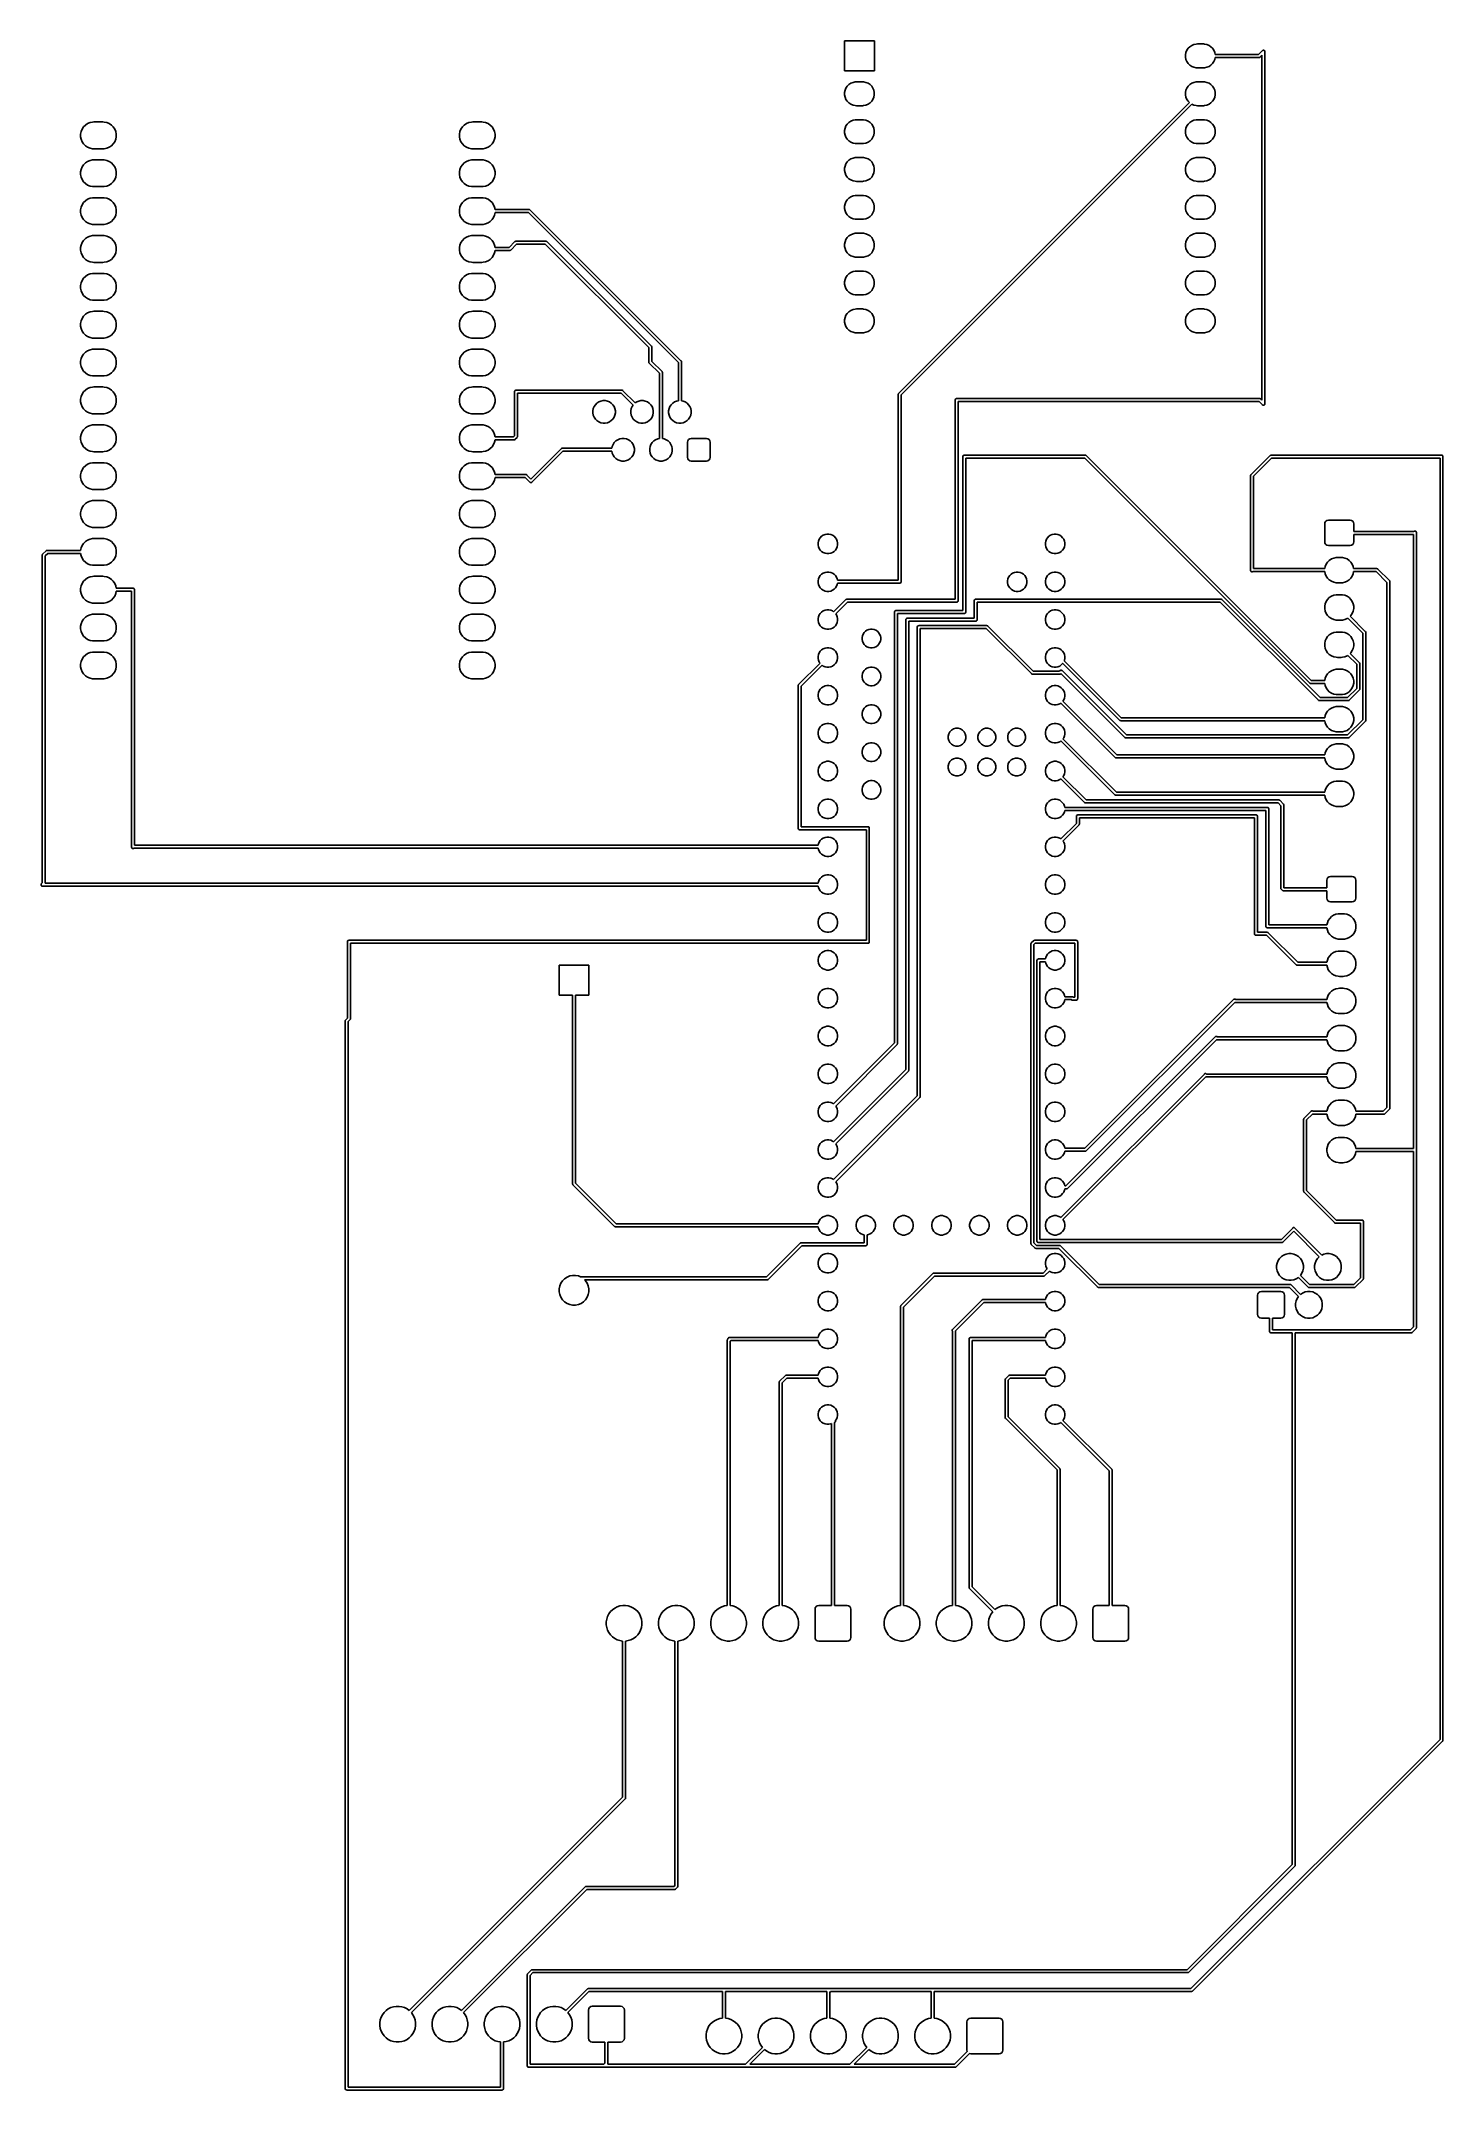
# Model space of a CAD drawing. Extents: x 44 to 138, y -169 to -31.
import ezdxf

# ---------------------------------------------------------------- set-up
doc = ezdxf.new("R2010")
doc.units = 0
doc.layers.add('BLACK', color=7, linetype='CONTINUOUS')

msp = doc.modelspace()

# ---------------------------------------------------------------- linework, layer by layer
at = {"layer": 'BLACK', "linetype": 'CONTINUOUS'}
for p, q in [((97.753, -33.258), (97.753, -31.258)), ((97.753, -31.258), (99.753, -31.258)), ((99.753, -31.258), (99.753, -33.258)), ((120.905485, -31.639592), (121.035883, -31.552463)), ((121.035883, -31.552463), (121.180772, -31.492448)), ((121.180772, -31.492448), (121.334586, -31.461852)), ((121.334586, -31.461852), (121.413, -31.458)), ((121.413, -31.458), (121.813, -31.458)), ((121.813, -31.458), (121.891414, -31.461852)), ((121.891414, -31.461852), (122.045228, -31.492448)), ((122.045228, -31.492448), (122.190117, -31.552463)), ((122.190117, -31.552463), (122.320515, -31.639592)), ((120.616852, -32.179586), (120.647448, -32.025772)), ((120.616852, -32.336414), (120.616852, -32.179586)), ((120.647448, -32.490228), (120.616852, -32.336414)), ((120.647448, -32.025772), (120.707463, -31.880883)), ((120.707463, -32.635117), (120.647448, -32.490228)), ((120.707463, -31.880883), (120.794592, -31.750485)), ((120.794592, -32.765515), (120.707463, -32.635117)), ((120.794592, -31.750485), (120.905485, -31.639592)), ((120.905485, -32.876408), (120.794592, -32.765515)), ((121.035883, -32.963537), (120.905485, -32.876408)), ((121.180772, -33.023552), (121.035883, -32.963537)), ((122.190117, -32.963537), (122.045228, -33.023552)), ((122.320515, -32.876408), (122.190117, -32.963537)), ((122.320515, -31.639592), (122.431408, -31.750485)), ((122.431408, -32.765515), (122.320515, -32.876408)), ((122.431408, -31.750485), (122.518537, -31.880883)), ((122.518537, -32.635117), (122.431408, -32.765515)), ((122.518537, -31.880883), (122.578552, -32.025772)), ((122.578552, -32.490228), (122.518537, -32.635117)), ((122.578552, -32.025772), (122.604854, -32.158)), ((122.604854, -32.358), (122.578552, -32.490228)), ((122.604854, -32.158), (125.518578, -32.158)), ((125.56, -32.358), (122.604854, -32.358)), ((125.518578, -32.158), (125.771289, -31.905289)), ((125.579509, -32.356079), (125.56, -32.358)), ((125.615557, -32.341147), (125.579509, -32.356079)), ((125.630711, -32.328711), (125.615557, -32.341147)), ((125.742, -32.217422), (125.630711, -32.328711)), ((125.742, -55.356578), (125.742, -32.217422)), ((125.771289, -31.905289), (125.786442, -31.892853)), ((125.786442, -31.892853), (125.797, -31.888479)), ((125.797, -31.888479), (125.822491, -31.877921)), ((125.822491, -31.877921), (125.861509, -31.877921)), ((125.861509, -31.877921), (125.897557, -31.892853)), ((125.897557, -31.892853), (125.925147, -31.920443)), ((125.925147, -31.920443), (125.940079, -31.956491)), ((125.940079, -31.956491), (125.942, -31.976)), ((125.942, -31.976), (125.942, -55.598)), ((99.753, -33.258), (97.753, -33.258)), ((97.847463, -34.420883), (97.934592, -34.290485)), ((97.934592, -34.290485), (98.045485, -34.179592)), ((98.045485, -34.179592), (98.175883, -34.092463)), ((98.175883, -34.092463), (98.320772, -34.032448)), ((98.320772, -34.032448), (98.474586, -34.001852)), ((98.474586, -34.001852), (98.553, -33.998)), ((98.553, -33.998), (98.953, -33.998)), ((98.953, -33.998), (99.031414, -34.001852)), ((99.031414, -34.001852), (99.185228, -34.032448)), ((99.185228, -34.032448), (99.330117, -34.092463)), ((99.330117, -34.092463), (99.460515, -34.179592)), ((99.460515, -34.179592), (99.571408, -34.290485)), ((99.571408, -34.290485), (99.658537, -34.420883)), ((120.707463, -34.420883), (120.794592, -34.290485)), ((120.794592, -34.290485), (120.905485, -34.179592)), ((120.905485, -34.179592), (121.035883, -34.092463)), ((121.035883, -34.092463), (121.180772, -34.032448)), ((121.334586, -33.054148), (121.180772, -33.023552)), ((121.180772, -34.032448), (121.334586, -34.001852)), ((121.413, -33.058), (121.334586, -33.054148)), ((121.334586, -34.001852), (121.413, -33.998)), ((121.813, -33.058), (121.413, -33.058)), ((121.413, -33.998), (121.813, -33.998)), ((121.891414, -33.054148), (121.813, -33.058)), ((121.813, -33.998), (121.891414, -34.001852)), ((122.045228, -33.023552), (121.891414, -33.054148)), ((121.891414, -34.001852), (122.045228, -34.032448)), ((122.045228, -34.032448), (122.190117, -34.092463)), ((122.190117, -34.092463), (122.320515, -34.179592)), ((122.320515, -34.179592), (122.431408, -34.290485)), ((122.431408, -34.290485), (122.518537, -34.420883)), ((97.756852, -34.719586), (97.787448, -34.565772)), ((97.756852, -34.876414), (97.756852, -34.719586)), ((97.787448, -35.030228), (97.756852, -34.876414)), ((97.787448, -34.565772), (97.847463, -34.420883)), ((97.847463, -35.175117), (97.787448, -35.030228)), ((97.934592, -35.305515), (97.847463, -35.175117)), ((98.045485, -35.416408), (97.934592, -35.305515)), ((98.175883, -35.503537), (98.045485, -35.416408)), ((98.320772, -35.563552), (98.175883, -35.503537)), ((98.474586, -35.594148), (98.320772, -35.563552)), ((98.553, -35.598), (98.474586, -35.594148)), ((98.953, -35.598), (98.553, -35.598)), ((99.031414, -35.594148), (98.953, -35.598)), ((99.185228, -35.563552), (99.031414, -35.594148)), ((99.330117, -35.503537), (99.185228, -35.563552)), ((99.460515, -35.416408), (99.330117, -35.503537)), ((99.571408, -35.305515), (99.460515, -35.416408)), ((99.658537, -35.175117), (99.571408, -35.305515)), ((99.658537, -34.420883), (99.718552, -34.565772)), ((99.718552, -35.030228), (99.658537, -35.175117)), ((99.718552, -34.565772), (99.749148, -34.719586)), ((99.749148, -34.876414), (99.718552, -35.030228)), ((99.749148, -34.719586), (99.749148, -34.876414)), ((101.387289, -54.882289), (120.879327, -35.39025)), ((121.045076, -35.507344), (101.558, -54.994421)), ((120.616852, -34.719586), (120.647448, -34.565772)), ((120.616852, -34.876414), (120.616852, -34.719586)), ((120.647448, -35.030228), (120.616852, -34.876414)), ((120.647448, -34.565772), (120.707463, -34.420883)), ((120.707463, -35.175117), (120.647448, -35.030228)), ((120.794592, -35.305515), (120.707463, -35.175117)), ((120.879327, -35.39025), (120.794592, -35.305515)), ((121.180772, -35.563552), (121.045076, -35.507344)), ((121.334586, -35.594148), (121.180772, -35.563552)), ((121.413, -35.598), (121.334586, -35.594148)), ((121.813, -35.598), (121.413, -35.598)), ((121.891414, -35.594148), (121.813, -35.598)), ((122.045228, -35.563552), (121.891414, -35.594148)), ((122.190117, -35.503537), (122.045228, -35.563552)), ((122.320515, -35.416408), (122.190117, -35.503537)), ((122.431408, -35.305515), (122.320515, -35.416408)), ((122.518537, -35.175117), (122.431408, -35.305515)), ((122.518537, -34.420883), (122.578552, -34.565772)), ((122.578552, -35.030228), (122.518537, -35.175117)), ((122.578552, -34.565772), (122.609148, -34.719586)), ((122.609148, -34.876414), (122.578552, -35.030228)), ((122.609148, -34.719586), (122.609148, -34.876414)), ((46.628271, -37.167743), (46.726291, -37.021046)), ((46.726291, -37.021046), (46.851046, -36.896291)), ((46.851046, -36.896291), (46.997743, -36.798271)), ((46.997743, -36.798271), (47.160744, -36.730754)), ((47.160744, -36.730754), (47.333785, -36.696334)), ((47.333785, -36.696334), (47.422, -36.692)), ((47.422, -36.692), (48.022, -36.692)), ((48.022, -36.692), (48.110215, -36.696334)), ((48.110215, -36.696334), (48.283256, -36.730754)), ((48.283256, -36.730754), (48.446257, -36.798271)), ((48.446257, -36.798271), (48.592954, -36.896291)), ((48.592954, -36.896291), (48.717709, -37.021046)), ((48.717709, -37.021046), (48.815729, -37.167743)), ((72.028271, -37.167743), (72.126291, -37.021046)), ((72.126291, -37.021046), (72.251046, -36.896291)), ((72.251046, -36.896291), (72.397743, -36.798271)), ((72.397743, -36.798271), (72.560744, -36.730754)), ((72.560744, -36.730754), (72.733785, -36.696334)), ((72.733785, -36.696334), (72.822, -36.692)), ((72.822, -36.692), (73.422, -36.692)), ((73.422, -36.692), (73.510215, -36.696334)), ((73.510215, -36.696334), (73.683256, -36.730754)), ((73.683256, -36.730754), (73.846257, -36.798271)), ((73.846257, -36.798271), (73.992954, -36.896291)), ((73.992954, -36.896291), (74.117709, -37.021046)), ((74.117709, -37.021046), (74.215729, -37.167743)), ((97.756852, -37.259586), (97.787448, -37.105772)), ((97.787448, -37.105772), (97.847463, -36.960883)), ((97.847463, -36.960883), (97.934592, -36.830485)), ((97.934592, -36.830485), (98.045485, -36.719592)), ((98.045485, -36.719592), (98.175883, -36.632463)), ((98.175883, -36.632463), (98.320772, -36.572448)), ((98.320772, -36.572448), (98.474586, -36.541852)), ((98.474586, -36.541852), (98.553, -36.538)), ((98.553, -36.538), (98.953, -36.538)), ((98.953, -36.538), (99.031414, -36.541852)), ((99.031414, -36.541852), (99.185228, -36.572448)), ((99.185228, -36.572448), (99.330117, -36.632463)), ((99.330117, -36.632463), (99.460515, -36.719592)), ((99.460515, -36.719592), (99.571408, -36.830485)), ((99.571408, -36.830485), (99.658537, -36.960883)), ((99.658537, -36.960883), (99.718552, -37.105772)), ((99.718552, -37.105772), (99.749148, -37.259586)), ((120.616852, -37.259586), (120.647448, -37.105772)), ((120.647448, -37.105772), (120.707463, -36.960883)), ((120.707463, -36.960883), (120.794592, -36.830485)), ((120.794592, -36.830485), (120.905485, -36.719592)), ((120.905485, -36.719592), (121.035883, -36.632463)), ((121.035883, -36.632463), (121.180772, -36.572448)), ((121.180772, -36.572448), (121.334586, -36.541852)), ((121.334586, -36.541852), (121.413, -36.538)), ((121.413, -36.538), (121.813, -36.538)), ((121.813, -36.538), (121.891414, -36.541852)), ((121.891414, -36.541852), (122.045228, -36.572448)), ((122.045228, -36.572448), (122.190117, -36.632463)), ((122.190117, -36.632463), (122.320515, -36.719592)), ((122.320515, -36.719592), (122.431408, -36.830485)), ((122.431408, -36.830485), (122.518537, -36.960883)), ((122.518537, -36.960883), (122.578552, -37.105772)), ((122.578552, -37.105772), (122.609148, -37.259586)), ((46.526334, -37.503785), (46.560754, -37.330744)), ((46.526334, -37.680215), (46.526334, -37.503785)), ((46.560754, -37.853256), (46.526334, -37.680215)), ((46.560754, -37.330744), (46.628271, -37.167743)), ((46.628271, -38.016257), (46.560754, -37.853256)), ((46.726291, -38.162954), (46.628271, -38.016257)), ((46.851046, -38.287709), (46.726291, -38.162954)), ((46.997743, -38.385729), (46.851046, -38.287709)), ((47.160744, -38.453246), (46.997743, -38.385729)), ((47.333785, -38.487666), (47.160744, -38.453246)), ((47.422, -38.492), (47.333785, -38.487666)), ((48.110215, -38.487666), (48.022, -38.492)), ((48.283256, -38.453246), (48.110215, -38.487666)), ((48.446257, -38.385729), (48.283256, -38.453246)), ((48.592954, -38.287709), (48.446257, -38.385729)), ((48.717709, -38.162954), (48.592954, -38.287709)), ((48.815729, -38.016257), (48.717709, -38.162954)), ((48.815729, -37.167743), (48.883246, -37.330744)), ((48.883246, -37.853256), (48.815729, -38.016257)), ((48.883246, -37.330744), (48.917666, -37.503785)), ((48.917666, -37.680215), (48.883246, -37.853256)), ((48.917666, -37.503785), (48.917666, -37.680215)), ((71.926334, -37.503785), (71.960754, -37.330744)), ((71.926334, -37.680215), (71.926334, -37.503785)), ((71.960754, -37.853256), (71.926334, -37.680215)), ((71.960754, -37.330744), (72.028271, -37.167743)), ((72.028271, -38.016257), (71.960754, -37.853256)), ((72.126291, -38.162954), (72.028271, -38.016257)), ((72.251046, -38.287709), (72.126291, -38.162954)), ((72.397743, -38.385729), (72.251046, -38.287709)), ((72.560744, -38.453246), (72.397743, -38.385729)), ((72.733785, -38.487666), (72.560744, -38.453246)), ((72.822, -38.492), (72.733785, -38.487666)), ((73.510215, -38.487666), (73.422, -38.492)), ((73.683256, -38.453246), (73.510215, -38.487666)), ((73.846257, -38.385729), (73.683256, -38.453246)), ((73.992954, -38.287709), (73.846257, -38.385729)), ((74.117709, -38.162954), (73.992954, -38.287709)), ((74.215729, -38.016257), (74.117709, -38.162954)), ((74.215729, -37.167743), (74.283246, -37.330744)), ((74.283246, -37.853256), (74.215729, -38.016257)), ((74.283246, -37.330744), (74.317666, -37.503785)), ((74.317666, -37.680215), (74.283246, -37.853256)), ((74.317666, -37.503785), (74.317666, -37.680215)), ((97.756852, -37.416414), (97.756852, -37.259586)), ((97.787448, -37.570228), (97.756852, -37.416414)), ((97.847463, -37.715117), (97.787448, -37.570228)), ((97.934592, -37.845515), (97.847463, -37.715117)), ((98.045485, -37.956408), (97.934592, -37.845515)), ((98.175883, -38.043537), (98.045485, -37.956408)), ((98.320772, -38.103552), (98.175883, -38.043537)), ((98.474586, -38.134148), (98.320772, -38.103552)), ((98.553, -38.138), (98.474586, -38.134148)), ((98.953, -38.138), (98.553, -38.138)), ((99.031414, -38.134148), (98.953, -38.138)), ((99.185228, -38.103552), (99.031414, -38.134148)), ((99.330117, -38.043537), (99.185228, -38.103552)), ((99.460515, -37.956408), (99.330117, -38.043537)), ((99.571408, -37.845515), (99.460515, -37.956408)), ((99.658537, -37.715117), (99.571408, -37.845515)), ((99.718552, -37.570228), (99.658537, -37.715117)), ((99.749148, -37.416414), (99.718552, -37.570228)), ((99.749148, -37.259586), (99.749148, -37.416414)), ((120.616852, -37.416414), (120.616852, -37.259586)), ((120.647448, -37.570228), (120.616852, -37.416414)), ((120.707463, -37.715117), (120.647448, -37.570228)), ((120.794592, -37.845515), (120.707463, -37.715117)), ((120.905485, -37.956408), (120.794592, -37.845515)), ((121.035883, -38.043537), (120.905485, -37.956408)), ((121.180772, -38.103552), (121.035883, -38.043537)), ((121.334586, -38.134148), (121.180772, -38.103552)), ((121.413, -38.138), (121.334586, -38.134148)), ((121.813, -38.138), (121.413, -38.138)), ((121.891414, -38.134148), (121.813, -38.138)), ((122.045228, -38.103552), (121.891414, -38.134148)), ((122.190117, -38.043537), (122.045228, -38.103552)), ((122.320515, -37.956408), (122.190117, -38.043537)), ((122.431408, -37.845515), (122.320515, -37.956408)), ((122.518537, -37.715117), (122.431408, -37.845515)), ((122.578552, -37.570228), (122.518537, -37.715117)), ((122.609148, -37.416414), (122.578552, -37.570228)), ((122.609148, -37.259586), (122.609148, -37.416414)), ((46.560754, -39.870744), (46.628271, -39.707743)), ((46.628271, -39.707743), (46.726291, -39.561046)), ((46.726291, -39.561046), (46.851046, -39.436291)), ((46.851046, -39.436291), (46.997743, -39.338271)), ((46.997743, -39.338271), (47.160744, -39.270754)), ((47.160744, -39.270754), (47.333785, -39.236334)), ((47.333785, -39.236334), (47.422, -39.232)), ((48.022, -38.492), (47.422, -38.492)), ((47.422, -39.232), (48.022, -39.232)), ((48.022, -39.232), (48.110215, -39.236334)), ((48.110215, -39.236334), (48.283256, -39.270754)), ((48.283256, -39.270754), (48.446257, -39.338271)), ((48.446257, -39.338271), (48.592954, -39.436291)), ((48.592954, -39.436291), (48.717709, -39.561046)), ((48.717709, -39.561046), (48.815729, -39.707743)), ((48.815729, -39.707743), (48.883246, -39.870744)), ((71.960754, -39.870744), (72.028271, -39.707743)), ((72.028271, -39.707743), (72.126291, -39.561046)), ((72.126291, -39.561046), (72.251046, -39.436291)), ((72.251046, -39.436291), (72.397743, -39.338271)), ((72.397743, -39.338271), (72.560744, -39.270754)), ((72.560744, -39.270754), (72.733785, -39.236334)), ((72.733785, -39.236334), (72.822, -39.232)), ((73.422, -38.492), (72.822, -38.492)), ((72.822, -39.232), (73.422, -39.232)), ((73.422, -39.232), (73.510215, -39.236334)), ((73.510215, -39.236334), (73.683256, -39.270754)), ((73.683256, -39.270754), (73.846257, -39.338271)), ((73.846257, -39.338271), (73.992954, -39.436291)), ((73.992954, -39.436291), (74.117709, -39.561046)), ((74.117709, -39.561046), (74.215729, -39.707743)), ((74.215729, -39.707743), (74.283246, -39.870744)), ((97.756852, -39.799586), (97.787448, -39.645772)), ((97.756852, -39.956414), (97.756852, -39.799586)), ((97.787448, -39.645772), (97.847463, -39.500883)), ((97.847463, -39.500883), (97.934592, -39.370485)), ((97.934592, -39.370485), (98.045485, -39.259592)), ((98.045485, -39.259592), (98.175883, -39.172463)), ((98.175883, -39.172463), (98.320772, -39.112448)), ((98.320772, -39.112448), (98.474586, -39.081852)), ((98.474586, -39.081852), (98.553, -39.078)), ((98.553, -39.078), (98.953, -39.078)), ((98.953, -39.078), (99.031414, -39.081852)), ((99.031414, -39.081852), (99.185228, -39.112448)), ((99.185228, -39.112448), (99.330117, -39.172463)), ((99.330117, -39.172463), (99.460515, -39.259592)), ((99.460515, -39.259592), (99.571408, -39.370485)), ((99.571408, -39.370485), (99.658537, -39.500883)), ((99.658537, -39.500883), (99.718552, -39.645772)), ((99.718552, -39.645772), (99.749148, -39.799586)), ((99.749148, -39.799586), (99.749148, -39.956414)), ((120.616852, -39.799586), (120.647448, -39.645772)), ((120.616852, -39.956414), (120.616852, -39.799586)), ((120.647448, -39.645772), (120.707463, -39.500883)), ((120.707463, -39.500883), (120.794592, -39.370485)), ((120.794592, -39.370485), (120.905485, -39.259592)), ((120.905485, -39.259592), (121.035883, -39.172463)), ((121.035883, -39.172463), (121.180772, -39.112448)), ((121.180772, -39.112448), (121.334586, -39.081852)), ((121.334586, -39.081852), (121.413, -39.078)), ((121.413, -39.078), (121.813, -39.078)), ((121.813, -39.078), (121.891414, -39.081852)), ((121.891414, -39.081852), (122.045228, -39.112448)), ((122.045228, -39.112448), (122.190117, -39.172463)), ((122.190117, -39.172463), (122.320515, -39.259592)), ((122.320515, -39.259592), (122.431408, -39.370485)), ((122.431408, -39.370485), (122.518537, -39.500883)), ((122.518537, -39.500883), (122.578552, -39.645772)), ((122.578552, -39.645772), (122.609148, -39.799586)), ((122.609148, -39.799586), (122.609148, -39.956414)), ((46.526334, -40.043785), (46.560754, -39.870744)), ((46.526334, -40.220215), (46.526334, -40.043785)), ((46.560754, -40.393256), (46.526334, -40.220215)), ((46.628271, -40.556257), (46.560754, -40.393256)), ((46.726291, -40.702954), (46.628271, -40.556257)), ((46.851046, -40.827709), (46.726291, -40.702954)), ((46.997743, -40.925729), (46.851046, -40.827709)), ((47.160744, -40.993246), (46.997743, -40.925729)), ((47.333785, -41.027666), (47.160744, -40.993246)), ((47.422, -41.032), (47.333785, -41.027666)), ((48.022, -41.032), (47.422, -41.032)), ((48.110215, -41.027666), (48.022, -41.032)), ((48.283256, -40.993246), (48.110215, -41.027666)), ((48.446257, -40.925729), (48.283256, -40.993246)), ((48.592954, -40.827709), (48.446257, -40.925729)), ((48.717709, -40.702954), (48.592954, -40.827709)), ((48.815729, -40.556257), (48.717709, -40.702954)), ((48.883246, -40.393256), (48.815729, -40.556257)), ((48.883246, -39.870744), (48.917666, -40.043785)), ((48.917666, -40.220215), (48.883246, -40.393256)), ((48.917666, -40.043785), (48.917666, -40.220215)), ((71.926334, -40.043785), (71.960754, -39.870744)), ((71.926334, -40.220215), (71.926334, -40.043785)), ((71.960754, -40.393256), (71.926334, -40.220215)), ((72.028271, -40.556257), (71.960754, -40.393256)), ((72.126291, -40.702954), (72.028271, -40.556257)), ((72.251046, -40.827709), (72.126291, -40.702954)), ((72.397743, -40.925729), (72.251046, -40.827709)), ((72.560744, -40.993246), (72.397743, -40.925729)), ((72.733785, -41.027666), (72.560744, -40.993246)), ((72.822, -41.032), (72.733785, -41.027666)), ((73.422, -41.032), (72.822, -41.032)), ((73.510215, -41.027666), (73.422, -41.032)), ((73.683256, -40.993246), (73.510215, -41.027666)), ((73.846257, -40.925729), (73.683256, -40.993246)), ((73.992954, -40.827709), (73.846257, -40.925729)), ((74.117709, -40.702954), (73.992954, -40.827709)), ((74.215729, -40.556257), (74.117709, -40.702954)), ((74.283246, -40.393256), (74.215729, -40.556257)), ((74.283246, -39.870744), (74.317666, -40.043785)), ((74.317666, -40.220215), (74.283246, -40.393256)), ((74.317666, -40.043785), (74.317666, -40.220215)), ((97.787448, -40.110228), (97.756852, -39.956414)), ((97.847463, -40.255117), (97.787448, -40.110228)), ((97.934592, -40.385515), (97.847463, -40.255117)), ((98.045485, -40.496408), (97.934592, -40.385515)), ((98.175883, -40.583537), (98.045485, -40.496408)), ((98.320772, -40.643552), (98.175883, -40.583537)), ((98.474586, -40.674148), (98.320772, -40.643552)), ((98.553, -40.678), (98.474586, -40.674148)), ((98.953, -40.678), (98.553, -40.678)), ((99.031414, -40.674148), (98.953, -40.678)), ((99.185228, -40.643552), (99.031414, -40.674148)), ((99.330117, -40.583537), (99.185228, -40.643552)), ((99.460515, -40.496408), (99.330117, -40.583537)), ((99.571408, -40.385515), (99.460515, -40.496408)), ((99.658537, -40.255117), (99.571408, -40.385515)), ((99.718552, -40.110228), (99.658537, -40.255117)), ((99.749148, -39.956414), (99.718552, -40.110228)), ((120.647448, -40.110228), (120.616852, -39.956414)), ((120.707463, -40.255117), (120.647448, -40.110228)), ((120.794592, -40.385515), (120.707463, -40.255117)), ((120.905485, -40.496408), (120.794592, -40.385515)), ((121.035883, -40.583537), (120.905485, -40.496408)), ((121.180772, -40.643552), (121.035883, -40.583537)), ((121.334586, -40.674148), (121.180772, -40.643552)), ((121.413, -40.678), (121.334586, -40.674148)), ((121.813, -40.678), (121.413, -40.678)), ((121.891414, -40.674148), (121.813, -40.678)), ((122.045228, -40.643552), (121.891414, -40.674148)), ((122.190117, -40.583537), (122.045228, -40.643552)), ((122.320515, -40.496408), (122.190117, -40.583537)), ((122.431408, -40.385515), (122.320515, -40.496408)), ((122.518537, -40.255117), (122.431408, -40.385515)), ((122.578552, -40.110228), (122.518537, -40.255117)), ((122.609148, -39.956414), (122.578552, -40.110228)), ((46.526334, -42.583785), (46.560754, -42.410744)), ((46.526334, -42.760215), (46.526334, -42.583785)), ((46.560754, -42.410744), (46.628271, -42.247743)), ((46.628271, -42.247743), (46.726291, -42.101046)), ((46.726291, -42.101046), (46.851046, -41.976291)), ((46.851046, -41.976291), (46.997743, -41.878271)), ((46.997743, -41.878271), (47.160744, -41.810754)), ((47.160744, -41.810754), (47.333785, -41.776334)), ((47.333785, -41.776334), (47.422, -41.772)), ((47.422, -41.772), (48.022, -41.772)), ((48.022, -41.772), (48.110215, -41.776334)), ((48.110215, -41.776334), (48.283256, -41.810754)), ((48.283256, -41.810754), (48.446257, -41.878271)), ((48.446257, -41.878271), (48.592954, -41.976291)), ((48.592954, -41.976291), (48.717709, -42.101046)), ((48.717709, -42.101046), (48.815729, -42.247743)), ((48.815729, -42.247743), (48.883246, -42.410744)), ((48.883246, -42.410744), (48.917666, -42.583785)), ((48.917666, -42.583785), (48.917666, -42.760215)), ((71.926334, -42.583785), (71.960754, -42.410744)), ((71.926334, -42.760215), (71.926334, -42.583785)), ((71.960754, -42.410744), (72.028271, -42.247743)), ((72.028271, -42.247743), (72.126291, -42.101046)), ((72.126291, -42.101046), (72.251046, -41.976291)), ((72.251046, -41.976291), (72.397743, -41.878271)), ((72.397743, -41.878271), (72.560744, -41.810754)), ((72.560744, -41.810754), (72.733785, -41.776334)), ((72.733785, -41.776334), (72.822, -41.772)), ((72.822, -41.772), (73.422, -41.772)), ((73.422, -41.772), (73.510215, -41.776334)), ((73.510215, -41.776334), (73.683256, -41.810754)), ((73.683256, -41.810754), (73.846257, -41.878271)), ((73.846257, -41.878271), (73.992954, -41.976291)), ((73.992954, -41.976291), (74.117709, -42.101046)), ((74.117709, -42.101046), (74.215729, -42.247743)), ((74.215729, -42.247743), (74.283246, -42.410744)), ((74.283246, -42.410744), (74.315322, -42.572)), ((74.315322, -42.572), (76.602, -42.572)), ((76.602, -42.572), (76.621509, -42.573921)), ((76.621509, -42.573921), (76.657557, -42.588853)), ((76.657557, -42.588853), (76.672711, -42.601289)), ((76.672711, -42.601289), (86.782711, -52.711289)), ((97.756852, -42.339586), (97.787448, -42.185772)), ((97.756852, -42.496414), (97.756852, -42.339586)), ((97.787448, -42.650228), (97.756852, -42.496414)), ((97.787448, -42.185772), (97.847463, -42.040883)), ((97.847463, -42.040883), (97.934592, -41.910485)), ((97.934592, -41.910485), (98.045485, -41.799592)), ((98.045485, -41.799592), (98.175883, -41.712463)), ((98.175883, -41.712463), (98.320772, -41.652448)), ((98.320772, -41.652448), (98.474586, -41.621852)), ((98.474586, -41.621852), (98.553, -41.618)), ((98.553, -41.618), (98.953, -41.618)), ((98.953, -41.618), (99.031414, -41.621852)), ((99.031414, -41.621852), (99.185228, -41.652448)), ((99.185228, -41.652448), (99.330117, -41.712463)), ((99.330117, -41.712463), (99.460515, -41.799592)), ((99.460515, -41.799592), (99.571408, -41.910485)), ((99.571408, -41.910485), (99.658537, -42.040883)), ((99.658537, -42.040883), (99.718552, -42.185772)), ((99.718552, -42.185772), (99.749148, -42.339586)), ((99.749148, -42.496414), (99.718552, -42.650228)), ((99.749148, -42.339586), (99.749148, -42.496414)), ((120.616852, -42.339586), (120.647448, -42.185772)), ((120.616852, -42.496414), (120.616852, -42.339586)), ((120.647448, -42.650228), (120.616852, -42.496414)), ((120.647448, -42.185772), (120.707463, -42.040883)), ((120.707463, -42.040883), (120.794592, -41.910485)), ((120.794592, -41.910485), (120.905485, -41.799592)), ((120.905485, -41.799592), (121.035883, -41.712463)), ((121.035883, -41.712463), (121.180772, -41.652448)), ((121.180772, -41.652448), (121.334586, -41.621852)), ((121.334586, -41.621852), (121.413, -41.618)), ((121.413, -41.618), (121.813, -41.618)), ((121.813, -41.618), (121.891414, -41.621852)), ((121.891414, -41.621852), (122.045228, -41.652448)), ((122.045228, -41.652448), (122.190117, -41.712463)), ((122.190117, -41.712463), (122.320515, -41.799592)), ((122.320515, -41.799592), (122.431408, -41.910485)), ((122.431408, -41.910485), (122.518537, -42.040883)), ((122.518537, -42.040883), (122.578552, -42.185772)), ((122.578552, -42.185772), (122.609148, -42.339586)), ((122.609148, -42.496414), (122.578552, -42.650228)), ((122.609148, -42.339586), (122.609148, -42.496414)), ((46.560754, -42.933256), (46.526334, -42.760215)), ((46.628271, -43.096257), (46.560754, -42.933256)), ((46.726291, -43.242954), (46.628271, -43.096257)), ((46.851046, -43.367709), (46.726291, -43.242954)), ((46.997743, -43.465729), (46.851046, -43.367709)), ((47.160744, -43.533246), (46.997743, -43.465729)), ((47.333785, -43.567666), (47.160744, -43.533246)), ((47.422, -43.572), (47.333785, -43.567666)), ((48.022, -43.572), (47.422, -43.572)), ((48.110215, -43.567666), (48.022, -43.572)), ((48.283256, -43.533246), (48.110215, -43.567666)), ((48.446257, -43.465729), (48.283256, -43.533246)), ((48.592954, -43.367709), (48.446257, -43.465729)), ((48.717709, -43.242954), (48.592954, -43.367709)), ((48.815729, -43.096257), (48.717709, -43.242954)), ((48.883246, -42.933256), (48.815729, -43.096257)), ((48.917666, -42.760215), (48.883246, -42.933256)), ((71.960754, -42.933256), (71.926334, -42.760215)), ((72.028271, -43.096257), (71.960754, -42.933256)), ((72.126291, -43.242954), (72.028271, -43.096257)), ((72.251046, -43.367709), (72.126291, -43.242954)), ((72.397743, -43.465729), (72.251046, -43.367709)), ((72.560744, -43.533246), (72.397743, -43.465729)), ((72.733785, -43.567666), (72.560744, -43.533246)), ((72.822, -43.572), (72.733785, -43.567666)), ((73.422, -43.572), (72.822, -43.572)), ((73.510215, -43.567666), (73.422, -43.572)), ((73.683256, -43.533246), (73.510215, -43.567666)), ((73.846257, -43.465729), (73.683256, -43.533246)), ((73.992954, -43.367709), (73.846257, -43.465729)), ((74.117709, -43.242954), (73.992954, -43.367709)), ((74.215729, -43.096257), (74.117709, -43.242954)), ((74.283246, -42.933256), (74.215729, -43.096257)), ((74.315322, -42.772), (74.283246, -42.933256)), ((76.560578, -42.772), (74.315322, -42.772)), ((86.612, -52.823422), (76.560578, -42.772)), ((97.847463, -42.795117), (97.787448, -42.650228)), ((97.934592, -42.925515), (97.847463, -42.795117)), ((98.045485, -43.036408), (97.934592, -42.925515)), ((98.175883, -43.123537), (98.045485, -43.036408)), ((98.320772, -43.183552), (98.175883, -43.123537)), ((98.474586, -43.214148), (98.320772, -43.183552)), ((98.553, -43.218), (98.474586, -43.214148)), ((98.953, -43.218), (98.553, -43.218)), ((99.031414, -43.214148), (98.953, -43.218)), ((99.185228, -43.183552), (99.031414, -43.214148)), ((99.330117, -43.123537), (99.185228, -43.183552)), ((99.460515, -43.036408), (99.330117, -43.123537)), ((99.571408, -42.925515), (99.460515, -43.036408)), ((99.658537, -42.795117), (99.571408, -42.925515)), ((99.718552, -42.650228), (99.658537, -42.795117)), ((120.707463, -42.795117), (120.647448, -42.650228)), ((120.794592, -42.925515), (120.707463, -42.795117)), ((120.905485, -43.036408), (120.794592, -42.925515)), ((121.035883, -43.123537), (120.905485, -43.036408)), ((121.180772, -43.183552), (121.035883, -43.123537)), ((121.334586, -43.214148), (121.180772, -43.183552)), ((121.413, -43.218), (121.334586, -43.214148)), ((121.813, -43.218), (121.413, -43.218)), ((121.891414, -43.214148), (121.813, -43.218)), ((122.045228, -43.183552), (121.891414, -43.214148)), ((122.190117, -43.123537), (122.045228, -43.183552)), ((122.320515, -43.036408), (122.190117, -43.123537)), ((122.431408, -42.925515), (122.320515, -43.036408)), ((122.518537, -42.795117), (122.431408, -42.925515)), ((122.578552, -42.650228), (122.518537, -42.795117)), ((46.526334, -45.123785), (46.560754, -44.950744)), ((46.526334, -45.300215), (46.526334, -45.123785)), ((46.560754, -45.473256), (46.526334, -45.300215)), ((46.560754, -44.950744), (46.628271, -44.787743)), ((46.628271, -44.787743), (46.726291, -44.641046)), ((46.726291, -44.641046), (46.851046, -44.516291)), ((46.851046, -44.516291), (46.997743, -44.418271)), ((46.997743, -44.418271), (47.160744, -44.350754)), ((47.160744, -44.350754), (47.333785, -44.316334)), ((47.333785, -44.316334), (47.422, -44.312)), ((47.422, -44.312), (48.022, -44.312)), ((48.022, -44.312), (48.110215, -44.316334)), ((48.110215, -44.316334), (48.283256, -44.350754)), ((48.283256, -44.350754), (48.446257, -44.418271)), ((48.446257, -44.418271), (48.592954, -44.516291)), ((48.592954, -44.516291), (48.717709, -44.641046)), ((48.717709, -44.641046), (48.815729, -44.787743)), ((48.815729, -44.787743), (48.883246, -44.950744)), ((48.883246, -44.950744), (48.917666, -45.123785)), ((48.917666, -45.300215), (48.883246, -45.473256)), ((48.917666, -45.123785), (48.917666, -45.300215)), ((71.926334, -45.123785), (71.960754, -44.950744)), ((71.926334, -45.300215), (71.926334, -45.123785)), ((71.960754, -45.473256), (71.926334, -45.300215)), ((71.960754, -44.950744), (72.028271, -44.787743)), ((72.028271, -44.787743), (72.126291, -44.641046)), ((72.126291, -44.641046), (72.251046, -44.516291)), ((72.251046, -44.516291), (72.397743, -44.418271)), ((72.397743, -44.418271), (72.560744, -44.350754)), ((72.560744, -44.350754), (72.733785, -44.316334)), ((72.733785, -44.316334), (72.822, -44.312)), ((72.822, -44.312), (73.422, -44.312)), ((73.422, -44.312), (73.510215, -44.316334)), ((73.510215, -44.316334), (73.683256, -44.350754)), ((73.683256, -44.350754), (73.846257, -44.418271)), ((73.846257, -44.418271), (73.992954, -44.516291)), ((73.992954, -44.516291), (74.117709, -44.641046)), ((74.117709, -44.641046), (74.215729, -44.787743)), ((74.215729, -44.787743), (74.283246, -44.950744)), ((74.283246, -44.950744), (74.315322, -45.112)), ((74.315322, -45.312), (74.283246, -45.473256)), ((74.315322, -45.112), (75.260578, -45.112)), ((75.302, -45.312), (74.315322, -45.312)), ((75.260578, -45.112), (75.65129, -44.721289)), ((75.321509, -45.310079), (75.302, -45.312)), ((75.357557, -45.295147), (75.321509, -45.310079)), ((75.372711, -45.282711), (75.357557, -45.295147)), ((75.763421, -44.892), (75.372711, -45.282711)), ((75.65129, -44.721289), (75.666443, -44.708853)), ((75.666443, -44.708853), (75.702491, -44.693921)), ((75.702491, -44.693921), (75.722, -44.692)), ((75.722, -44.692), (77.722, -44.692)), ((77.680578, -44.892), (75.763421, -44.892)), ((84.622, -51.833422), (77.680578, -44.892)), ((77.722, -44.692), (77.741509, -44.693921)), ((77.741509, -44.693921), (77.777557, -44.708853)), ((77.777557, -44.708853), (77.792711, -44.721289)), ((77.792711, -44.721289), (84.792711, -51.721289)), ((97.756852, -44.879586), (97.787448, -44.725772)), ((97.756852, -45.036414), (97.756852, -44.879586)), ((97.787448, -45.190228), (97.756852, -45.036414)), ((97.787448, -44.725772), (97.847463, -44.580883)), ((97.847463, -45.335117), (97.787448, -45.190228)), ((97.847463, -44.580883), (97.934592, -44.450485)), ((97.934592, -45.465515), (97.847463, -45.335117)), ((97.934592, -44.450485), (98.045485, -44.339592)), ((98.045485, -44.339592), (98.175883, -44.252463)), ((98.175883, -44.252463), (98.320772, -44.192448)), ((98.320772, -44.192448), (98.474586, -44.161852)), ((98.474586, -44.161852), (98.553, -44.158)), ((98.553, -44.158), (98.953, -44.158)), ((98.953, -44.158), (99.031414, -44.161852)), ((99.031414, -44.161852), (99.185228, -44.192448)), ((99.185228, -44.192448), (99.330117, -44.252463)), ((99.330117, -44.252463), (99.460515, -44.339592)), ((99.460515, -44.339592), (99.571408, -44.450485)), ((99.571408, -44.450485), (99.658537, -44.580883)), ((99.658537, -45.335117), (99.571408, -45.465515)), ((99.658537, -44.580883), (99.718552, -44.725772)), ((99.718552, -45.190228), (99.658537, -45.335117)), ((99.718552, -44.725772), (99.749148, -44.879586)), ((99.749148, -45.036414), (99.718552, -45.190228)), ((99.749148, -44.879586), (99.749148, -45.036414)), ((120.616852, -44.879586), (120.647448, -44.725772)), ((120.616852, -45.036414), (120.616852, -44.879586)), ((120.647448, -45.190228), (120.616852, -45.036414)), ((120.647448, -44.725772), (120.707463, -44.580883)), ((120.707463, -45.335117), (120.647448, -45.190228)), ((120.707463, -44.580883), (120.794592, -44.450485)), ((120.794592, -45.465515), (120.707463, -45.335117)), ((120.794592, -44.450485), (120.905485, -44.339592)), ((120.905485, -44.339592), (121.035883, -44.252463)), ((121.035883, -44.252463), (121.180772, -44.192448)), ((121.180772, -44.192448), (121.334586, -44.161852)), ((121.334586, -44.161852), (121.413, -44.158)), ((121.413, -44.158), (121.813, -44.158)), ((121.813, -44.158), (121.891414, -44.161852)), ((121.891414, -44.161852), (122.045228, -44.192448)), ((122.045228, -44.192448), (122.190117, -44.252463)), ((122.190117, -44.252463), (122.320515, -44.339592)), ((122.320515, -44.339592), (122.431408, -44.450485)), ((122.431408, -44.450485), (122.518537, -44.580883)), ((122.518537, -45.335117), (122.431408, -45.465515)), ((122.518537, -44.580883), (122.578552, -44.725772)), ((122.578552, -45.190228), (122.518537, -45.335117)), ((122.578552, -44.725772), (122.609148, -44.879586)), ((122.609148, -45.036414), (122.578552, -45.190228)), ((122.609148, -44.879586), (122.609148, -45.036414)), ((46.628271, -45.636257), (46.560754, -45.473256)), ((46.726291, -45.782954), (46.628271, -45.636257)), ((46.851046, -45.907709), (46.726291, -45.782954)), ((46.997743, -46.005729), (46.851046, -45.907709)), ((47.160744, -46.073246), (46.997743, -46.005729)), ((47.333785, -46.107666), (47.160744, -46.073246)), ((47.422, -46.112), (47.333785, -46.107666)), ((48.022, -46.112), (47.422, -46.112)), ((48.110215, -46.107666), (48.022, -46.112)), ((48.283256, -46.073246), (48.110215, -46.107666)), ((48.446257, -46.005729), (48.283256, -46.073246)), ((48.592954, -45.907709), (48.446257, -46.005729)), ((48.717709, -45.782954), (48.592954, -45.907709)), ((48.815729, -45.636257), (48.717709, -45.782954)), ((48.883246, -45.473256), (48.815729, -45.636257)), ((72.028271, -45.636257), (71.960754, -45.473256)), ((72.126291, -45.782954), (72.028271, -45.636257)), ((72.251046, -45.907709), (72.126291, -45.782954)), ((72.397743, -46.005729), (72.251046, -45.907709)), ((72.560744, -46.073246), (72.397743, -46.005729)), ((72.733785, -46.107666), (72.560744, -46.073246)), ((72.822, -46.112), (72.733785, -46.107666)), ((73.422, -46.112), (72.822, -46.112)), ((73.510215, -46.107666), (73.422, -46.112)), ((73.683256, -46.073246), (73.510215, -46.107666)), ((73.846257, -46.005729), (73.683256, -46.073246)), ((73.992954, -45.907709), (73.846257, -46.005729)), ((74.117709, -45.782954), (73.992954, -45.907709)), ((74.215729, -45.636257), (74.117709, -45.782954)), ((74.283246, -45.473256), (74.215729, -45.636257)), ((98.045485, -45.576408), (97.934592, -45.465515)), ((98.175883, -45.663537), (98.045485, -45.576408)), ((98.320772, -45.723552), (98.175883, -45.663537)), ((98.175883, -46.792463), (98.320772, -46.732448)), ((98.474586, -45.754148), (98.320772, -45.723552)), ((98.320772, -46.732448), (98.474586, -46.701852)), ((98.553, -45.758), (98.474586, -45.754148)), ((98.474586, -46.701852), (98.553, -46.698)), ((98.953, -45.758), (98.553, -45.758)), ((98.553, -46.698), (98.953, -46.698)), ((99.031414, -45.754148), (98.953, -45.758)), ((98.953, -46.698), (99.031414, -46.701852)), ((99.185228, -45.723552), (99.031414, -45.754148)), ((99.031414, -46.701852), (99.185228, -46.732448)), ((99.330117, -45.663537), (99.185228, -45.723552)), ((99.185228, -46.732448), (99.330117, -46.792463)), ((99.460515, -45.576408), (99.330117, -45.663537)), ((99.571408, -45.465515), (99.460515, -45.576408)), ((120.905485, -45.576408), (120.794592, -45.465515)), ((121.035883, -45.663537), (120.905485, -45.576408)), ((121.180772, -45.723552), (121.035883, -45.663537)), ((121.035883, -46.792463), (121.180772, -46.732448)), ((121.334586, -45.754148), (121.180772, -45.723552)), ((121.180772, -46.732448), (121.334586, -46.701852)), ((121.413, -45.758), (121.334586, -45.754148)), ((121.334586, -46.701852), (121.413, -46.698)), ((121.813, -45.758), (121.413, -45.758)), ((121.413, -46.698), (121.813, -46.698)), ((121.891414, -45.754148), (121.813, -45.758)), ((121.813, -46.698), (121.891414, -46.701852)), ((122.045228, -45.723552), (121.891414, -45.754148)), ((121.891414, -46.701852), (122.045228, -46.732448)), ((122.190117, -45.663537), (122.045228, -45.723552)), ((122.045228, -46.732448), (122.190117, -46.792463)), ((122.320515, -45.576408), (122.190117, -45.663537)), ((122.431408, -45.465515), (122.320515, -45.576408)), ((46.526334, -47.663785), (46.560754, -47.490744)), ((46.526334, -47.840215), (46.526334, -47.663785)), ((46.560754, -48.013256), (46.526334, -47.840215)), ((46.560754, -47.490744), (46.628271, -47.327743)), ((46.628271, -48.176257), (46.560754, -48.013256)), ((46.628271, -47.327743), (46.726291, -47.181046)), ((46.726291, -47.181046), (46.851046, -47.056291)), ((46.851046, -47.056291), (46.997743, -46.958271)), ((46.997743, -46.958271), (47.160744, -46.890754)), ((47.160744, -46.890754), (47.333785, -46.856334)), ((47.333785, -46.856334), (47.422, -46.852)), ((47.422, -46.852), (48.022, -46.852)), ((48.022, -46.852), (48.110215, -46.856334)), ((48.110215, -46.856334), (48.283256, -46.890754)), ((48.283256, -46.890754), (48.446257, -46.958271)), ((48.446257, -46.958271), (48.592954, -47.056291)), ((48.592954, -47.056291), (48.717709, -47.181046)), ((48.717709, -47.181046), (48.815729, -47.327743)), ((48.815729, -47.327743), (48.883246, -47.490744)), ((48.883246, -48.013256), (48.815729, -48.176257)), ((48.883246, -47.490744), (48.917666, -47.663785)), ((48.917666, -47.840215), (48.883246, -48.013256)), ((48.917666, -47.663785), (48.917666, -47.840215)), ((71.926334, -47.663785), (71.960754, -47.490744)), ((71.926334, -47.840215), (71.926334, -47.663785)), ((71.960754, -48.013256), (71.926334, -47.840215)), ((71.960754, -47.490744), (72.028271, -47.327743)), ((72.028271, -48.176257), (71.960754, -48.013256)), ((72.028271, -47.327743), (72.126291, -47.181046)), ((72.126291, -47.181046), (72.251046, -47.056291)), ((72.251046, -47.056291), (72.397743, -46.958271)), ((72.397743, -46.958271), (72.560744, -46.890754)), ((72.560744, -46.890754), (72.733785, -46.856334)), ((72.733785, -46.856334), (72.822, -46.852)), ((72.822, -46.852), (73.422, -46.852)), ((73.422, -46.852), (73.510215, -46.856334)), ((73.510215, -46.856334), (73.683256, -46.890754)), ((73.683256, -46.890754), (73.846257, -46.958271)), ((73.846257, -46.958271), (73.992954, -47.056291)), ((73.992954, -47.056291), (74.117709, -47.181046)), ((74.117709, -47.181046), (74.215729, -47.327743)), ((74.215729, -47.327743), (74.283246, -47.490744)), ((74.283246, -48.013256), (74.215729, -48.176257)), ((74.283246, -47.490744), (74.317666, -47.663785)), ((74.317666, -47.840215), (74.283246, -48.013256)), ((74.317666, -47.663785), (74.317666, -47.840215)), ((97.756852, -47.419586), (97.787448, -47.265772)), ((97.756852, -47.576414), (97.756852, -47.419586)), ((97.787448, -47.730228), (97.756852, -47.576414)), ((97.787448, -47.265772), (97.847463, -47.120883)), ((97.847463, -47.875117), (97.787448, -47.730228)), ((97.847463, -47.120883), (97.934592, -46.990485)), ((97.934592, -48.005515), (97.847463, -47.875117)), ((97.934592, -46.990485), (98.045485, -46.879592)), ((98.045485, -48.116408), (97.934592, -48.005515)), ((98.045485, -46.879592), (98.175883, -46.792463)), ((99.330117, -46.792463), (99.460515, -46.879592)), ((99.460515, -46.879592), (99.571408, -46.990485)), ((99.571408, -48.005515), (99.460515, -48.116408)), ((99.571408, -46.990485), (99.658537, -47.120883)), ((99.658537, -47.875117), (99.571408, -48.005515)), ((99.658537, -47.120883), (99.718552, -47.265772)), ((99.718552, -47.730228), (99.658537, -47.875117)), ((99.718552, -47.265772), (99.749148, -47.419586)), ((99.749148, -47.576414), (99.718552, -47.730228)), ((99.749148, -47.419586), (99.749148, -47.576414)), ((120.616852, -47.419586), (120.647448, -47.265772)), ((120.616852, -47.576414), (120.616852, -47.419586)), ((120.647448, -47.730228), (120.616852, -47.576414)), ((120.647448, -47.265772), (120.707463, -47.120883)), ((120.707463, -47.875117), (120.647448, -47.730228)), ((120.707463, -47.120883), (120.794592, -46.990485)), ((120.794592, -48.005515), (120.707463, -47.875117)), ((120.794592, -46.990485), (120.905485, -46.879592)), ((120.905485, -48.116408), (120.794592, -48.005515)), ((120.905485, -46.879592), (121.035883, -46.792463)), ((122.190117, -46.792463), (122.320515, -46.879592)), ((122.320515, -46.879592), (122.431408, -46.990485)), ((122.431408, -48.005515), (122.320515, -48.116408)), ((122.431408, -46.990485), (122.518537, -47.120883)), ((122.518537, -47.875117), (122.431408, -48.005515)), ((122.518537, -47.120883), (122.578552, -47.265772)), ((122.578552, -47.730228), (122.518537, -47.875117)), ((122.578552, -47.265772), (122.609148, -47.419586)), ((122.609148, -47.576414), (122.578552, -47.730228)), ((122.609148, -47.419586), (122.609148, -47.576414)), ((46.726291, -48.322954), (46.628271, -48.176257)), ((46.851046, -48.447709), (46.726291, -48.322954)), ((46.997743, -48.545729), (46.851046, -48.447709)), ((47.160744, -48.613246), (46.997743, -48.545729)), ((46.997743, -49.498271), (47.160744, -49.430754)), ((47.333785, -48.647666), (47.160744, -48.613246)), ((47.160744, -49.430754), (47.333785, -49.396334)), ((47.422, -48.652), (47.333785, -48.647666)), ((47.333785, -49.396334), (47.422, -49.392)), ((48.022, -48.652), (47.422, -48.652)), ((47.422, -49.392), (48.022, -49.392)), ((48.110215, -48.647666), (48.022, -48.652)), ((48.022, -49.392), (48.110215, -49.396334)), ((48.283256, -48.613246), (48.110215, -48.647666)), ((48.110215, -49.396334), (48.283256, -49.430754)), ((48.446257, -48.545729), (48.283256, -48.613246)), ((48.283256, -49.430754), (48.446257, -49.498271)), ((48.592954, -48.447709), (48.446257, -48.545729)), ((48.717709, -48.322954), (48.592954, -48.447709)), ((48.815729, -48.176257), (48.717709, -48.322954)), ((72.126291, -48.322954), (72.028271, -48.176257)), ((72.251046, -48.447709), (72.126291, -48.322954)), ((72.397743, -48.545729), (72.251046, -48.447709)), ((72.560744, -48.613246), (72.397743, -48.545729)), ((72.397743, -49.498271), (72.560744, -49.430754)), ((72.733785, -48.647666), (72.560744, -48.613246)), ((72.560744, -49.430754), (72.733785, -49.396334)), ((72.822, -48.652), (72.733785, -48.647666)), ((72.733785, -49.396334), (72.822, -49.392)), ((73.422, -48.652), (72.822, -48.652)), ((72.822, -49.392), (73.422, -49.392)), ((73.510215, -48.647666), (73.422, -48.652)), ((73.422, -49.392), (73.510215, -49.396334)), ((73.683256, -48.613246), (73.510215, -48.647666)), ((73.510215, -49.396334), (73.683256, -49.430754)), ((73.846257, -48.545729), (73.683256, -48.613246)), ((73.683256, -49.430754), (73.846257, -49.498271)), ((73.992954, -48.447709), (73.846257, -48.545729)), ((74.117709, -48.322954), (73.992954, -48.447709)), ((74.215729, -48.176257), (74.117709, -48.322954)), ((97.934592, -49.530485), (98.045485, -49.419592)), ((98.175883, -48.203537), (98.045485, -48.116408)), ((98.045485, -49.419592), (98.175883, -49.332463)), ((98.320772, -48.263552), (98.175883, -48.203537)), ((98.175883, -49.332463), (98.320772, -49.272448)), ((98.474586, -48.294148), (98.320772, -48.263552)), ((98.320772, -49.272448), (98.474586, -49.241852)), ((98.553, -48.298), (98.474586, -48.294148)), ((98.474586, -49.241852), (98.553, -49.238)), ((98.953, -48.298), (98.553, -48.298)), ((98.553, -49.238), (98.953, -49.238)), ((99.031414, -48.294148), (98.953, -48.298)), ((98.953, -49.238), (99.031414, -49.241852)), ((99.185228, -48.263552), (99.031414, -48.294148)), ((99.031414, -49.241852), (99.185228, -49.272448)), ((99.330117, -48.203537), (99.185228, -48.263552)), ((99.185228, -49.272448), (99.330117, -49.332463)), ((99.460515, -48.116408), (99.330117, -48.203537)), ((99.330117, -49.332463), (99.460515, -49.419592)), ((99.460515, -49.419592), (99.571408, -49.530485)), ((120.794592, -49.530485), (120.905485, -49.419592)), ((121.035883, -48.203537), (120.905485, -48.116408)), ((120.905485, -49.419592), (121.035883, -49.332463)), ((121.180772, -48.263552), (121.035883, -48.203537)), ((121.035883, -49.332463), (121.180772, -49.272448)), ((121.334586, -48.294148), (121.180772, -48.263552)), ((121.180772, -49.272448), (121.334586, -49.241852)), ((121.413, -48.298), (121.334586, -48.294148)), ((121.334586, -49.241852), (121.413, -49.238)), ((121.813, -48.298), (121.413, -48.298)), ((121.413, -49.238), (121.813, -49.238)), ((121.891414, -48.294148), (121.813, -48.298)), ((121.813, -49.238), (121.891414, -49.241852)), ((122.045228, -48.263552), (121.891414, -48.294148)), ((121.891414, -49.241852), (122.045228, -49.272448)), ((122.190117, -48.203537), (122.045228, -48.263552)), ((122.045228, -49.272448), (122.190117, -49.332463)), ((122.320515, -48.116408), (122.190117, -48.203537)), ((122.190117, -49.332463), (122.320515, -49.419592)), ((122.320515, -49.419592), (122.431408, -49.530485)), ((46.526334, -50.203785), (46.560754, -50.030744)), ((46.526334, -50.380215), (46.526334, -50.203785)), ((46.560754, -50.553256), (46.526334, -50.380215)), ((46.560754, -50.030744), (46.628271, -49.867743)), ((46.628271, -50.716257), (46.560754, -50.553256)), ((46.628271, -49.867743), (46.726291, -49.721046)), ((46.726291, -50.862954), (46.628271, -50.716257)), ((46.726291, -49.721046), (46.851046, -49.596291)), ((46.851046, -50.987709), (46.726291, -50.862954)), ((46.851046, -49.596291), (46.997743, -49.498271)), ((48.446257, -49.498271), (48.592954, -49.596291)), ((48.592954, -49.596291), (48.717709, -49.721046)), ((48.717709, -50.862954), (48.592954, -50.987709)), ((48.717709, -49.721046), (48.815729, -49.867743)), ((48.815729, -50.716257), (48.717709, -50.862954)), ((48.815729, -49.867743), (48.883246, -50.030744)), ((48.883246, -50.553256), (48.815729, -50.716257)), ((48.883246, -50.030744), (48.917666, -50.203785)), ((48.917666, -50.380215), (48.883246, -50.553256)), ((48.917666, -50.203785), (48.917666, -50.380215)), ((71.926334, -50.203785), (71.960754, -50.030744)), ((71.926334, -50.380215), (71.926334, -50.203785)), ((71.960754, -50.553256), (71.926334, -50.380215)), ((71.960754, -50.030744), (72.028271, -49.867743)), ((72.028271, -50.716257), (71.960754, -50.553256)), ((72.028271, -49.867743), (72.126291, -49.721046)), ((72.126291, -50.862954), (72.028271, -50.716257)), ((72.126291, -49.721046), (72.251046, -49.596291)), ((72.251046, -50.987709), (72.126291, -50.862954)), ((72.251046, -49.596291), (72.397743, -49.498271)), ((73.846257, -49.498271), (73.992954, -49.596291)), ((73.992954, -49.596291), (74.117709, -49.721046)), ((74.117709, -50.862954), (73.992954, -50.987709)), ((74.117709, -49.721046), (74.215729, -49.867743)), ((74.215729, -50.716257), (74.117709, -50.862954)), ((74.215729, -49.867743), (74.283246, -50.030744)), ((74.283246, -50.553256), (74.215729, -50.716257)), ((74.283246, -50.030744), (74.317666, -50.203785)), ((74.317666, -50.380215), (74.283246, -50.553256)), ((74.317666, -50.203785), (74.317666, -50.380215)), ((97.756852, -49.959586), (97.787448, -49.805772)), ((97.756852, -50.116414), (97.756852, -49.959586)), ((97.787448, -50.270228), (97.756852, -50.116414)), ((97.787448, -49.805772), (97.847463, -49.660883)), ((97.847463, -50.415117), (97.787448, -50.270228)), ((97.847463, -49.660883), (97.934592, -49.530485)), ((97.934592, -50.545515), (97.847463, -50.415117)), ((98.045485, -50.656408), (97.934592, -50.545515)), ((98.175883, -50.743537), (98.045485, -50.656408)), ((98.320772, -50.803552), (98.175883, -50.743537)), ((98.474586, -50.834148), (98.320772, -50.803552)), ((98.553, -50.838), (98.474586, -50.834148)), ((98.953, -50.838), (98.553, -50.838)), ((99.031414, -50.834148), (98.953, -50.838)), ((99.185228, -50.803552), (99.031414, -50.834148)), ((99.330117, -50.743537), (99.185228, -50.803552)), ((99.460515, -50.656408), (99.330117, -50.743537)), ((99.571408, -50.545515), (99.460515, -50.656408)), ((99.571408, -49.530485), (99.658537, -49.660883)), ((99.658537, -50.415117), (99.571408, -50.545515)), ((99.658537, -49.660883), (99.718552, -49.805772)), ((99.718552, -50.270228), (99.658537, -50.415117)), ((99.718552, -49.805772), (99.749148, -49.959586)), ((99.749148, -50.116414), (99.718552, -50.270228)), ((99.749148, -49.959586), (99.749148, -50.116414)), ((120.616852, -49.959586), (120.647448, -49.805772)), ((120.616852, -50.116414), (120.616852, -49.959586)), ((120.647448, -50.270228), (120.616852, -50.116414)), ((120.647448, -49.805772), (120.707463, -49.660883)), ((120.707463, -50.415117), (120.647448, -50.270228)), ((120.707463, -49.660883), (120.794592, -49.530485)), ((120.794592, -50.545515), (120.707463, -50.415117)), ((120.905485, -50.656408), (120.794592, -50.545515)), ((121.035883, -50.743537), (120.905485, -50.656408)), ((121.180772, -50.803552), (121.035883, -50.743537)), ((121.334586, -50.834148), (121.180772, -50.803552)), ((121.413, -50.838), (121.334586, -50.834148)), ((121.813, -50.838), (121.413, -50.838)), ((121.891414, -50.834148), (121.813, -50.838)), ((122.045228, -50.803552), (121.891414, -50.834148)), ((122.190117, -50.743537), (122.045228, -50.803552)), ((122.320515, -50.656408), (122.190117, -50.743537)), ((122.431408, -50.545515), (122.320515, -50.656408)), ((122.431408, -49.530485), (122.518537, -49.660883)), ((122.518537, -50.415117), (122.431408, -50.545515)), ((122.518537, -49.660883), (122.578552, -49.805772)), ((122.578552, -50.270228), (122.518537, -50.415117)), ((122.578552, -49.805772), (122.609148, -49.959586)), ((122.609148, -50.116414), (122.578552, -50.270228)), ((122.609148, -49.959586), (122.609148, -50.116414)), ((46.726291, -52.261046), (46.851046, -52.136291)), ((46.997743, -51.085729), (46.851046, -50.987709)), ((46.851046, -52.136291), (46.997743, -52.038271)), ((47.160744, -51.153246), (46.997743, -51.085729)), ((46.997743, -52.038271), (47.160744, -51.970754)), ((47.333785, -51.187666), (47.160744, -51.153246)), ((47.160744, -51.970754), (47.333785, -51.936334)), ((47.422, -51.192), (47.333785, -51.187666)), ((47.333785, -51.936334), (47.422, -51.932)), ((48.022, -51.192), (47.422, -51.192)), ((47.422, -51.932), (48.022, -51.932)), ((48.110215, -51.187666), (48.022, -51.192)), ((48.022, -51.932), (48.110215, -51.936334)), ((48.283256, -51.153246), (48.110215, -51.187666)), ((48.110215, -51.936334), (48.283256, -51.970754)), ((48.446257, -51.085729), (48.283256, -51.153246)), ((48.283256, -51.970754), (48.446257, -52.038271)), ((48.592954, -50.987709), (48.446257, -51.085729)), ((48.446257, -52.038271), (48.592954, -52.136291)), ((48.592954, -52.136291), (48.717709, -52.261046)), ((72.126291, -52.261046), (72.251046, -52.136291)), ((72.397743, -51.085729), (72.251046, -50.987709)), ((72.251046, -52.136291), (72.397743, -52.038271)), ((72.560744, -51.153246), (72.397743, -51.085729)), ((72.397743, -52.038271), (72.560744, -51.970754)), ((72.733785, -51.187666), (72.560744, -51.153246)), ((72.560744, -51.970754), (72.733785, -51.936334)), ((72.822, -51.192), (72.733785, -51.187666)), ((72.733785, -51.936334), (72.822, -51.932)), ((73.422, -51.192), (72.822, -51.192)), ((72.822, -51.932), (73.422, -51.932)), ((73.510215, -51.187666), (73.422, -51.192)), ((73.422, -51.932), (73.510215, -51.936334)), ((73.683256, -51.153246), (73.510215, -51.187666)), ((73.510215, -51.936334), (73.683256, -51.970754)), ((73.846257, -51.085729), (73.683256, -51.153246)), ((73.683256, -51.970754), (73.846257, -52.038271)), ((73.992954, -50.987709), (73.846257, -51.085729)), ((73.846257, -52.038271), (73.992954, -52.136291)), ((73.992954, -52.136291), (74.117709, -52.261046)), ((84.622, -52.792), (84.622, -51.833422)), ((84.792711, -51.721289), (84.805147, -51.736443)), ((84.805147, -51.736443), (84.820079, -51.772491)), ((84.820079, -51.772491), (84.822, -51.792)), ((84.822, -51.792), (84.822, -52.750578)), ((46.526334, -52.743785), (46.560754, -52.570744)), ((46.526334, -52.920215), (46.526334, -52.743785)), ((46.560754, -53.093256), (46.526334, -52.920215)), ((46.560754, -52.570744), (46.628271, -52.407743)), ((46.628271, -53.256257), (46.560754, -53.093256)), ((46.628271, -52.407743), (46.726291, -52.261046)), ((46.726291, -53.402954), (46.628271, -53.256257)), ((46.851046, -53.527709), (46.726291, -53.402954)), ((46.997743, -53.625729), (46.851046, -53.527709)), ((48.592954, -53.527709), (48.446257, -53.625729)), ((48.717709, -53.402954), (48.592954, -53.527709)), ((48.717709, -52.261046), (48.815729, -52.407743)), ((48.815729, -53.256257), (48.717709, -53.402954)), ((48.815729, -52.407743), (48.883246, -52.570744)), ((48.883246, -53.093256), (48.815729, -53.256257)), ((48.883246, -52.570744), (48.917666, -52.743785)), ((48.917666, -52.920215), (48.883246, -53.093256)), ((48.917666, -52.743785), (48.917666, -52.920215)), ((71.926334, -52.743785), (71.960754, -52.570744)), ((71.926334, -52.920215), (71.926334, -52.743785)), ((71.960754, -53.093256), (71.926334, -52.920215)), ((71.960754, -52.570744), (72.028271, -52.407743)), ((72.028271, -53.256257), (71.960754, -53.093256)), ((72.028271, -52.407743), (72.126291, -52.261046)), ((72.126291, -53.402954), (72.028271, -53.256257)), ((72.251046, -53.527709), (72.126291, -53.402954)), ((72.397743, -53.625729), (72.251046, -53.527709)), ((73.992954, -53.527709), (73.846257, -53.625729)), ((74.117709, -53.402954), (73.992954, -53.527709)), ((74.117709, -52.261046), (74.215729, -52.407743)), ((74.215729, -53.256257), (74.117709, -53.402954)), ((74.215729, -52.407743), (74.283246, -52.570744)), ((74.283246, -53.093256), (74.215729, -53.256257)), ((74.283246, -52.570744), (74.317666, -52.743785)), ((74.317666, -52.920215), (74.283246, -53.093256)), ((74.317666, -52.743785), (74.317666, -52.920215)), ((84.623921, -52.811509), (84.622, -52.792)), ((84.638853, -52.847557), (84.623921, -52.811509)), ((84.651289, -52.862711), (84.638853, -52.847557)), ((85.342, -53.553422), (84.651289, -52.862711)), ((84.822, -52.750578), (85.512711, -53.441289)), ((85.342, -57.930733), (85.342, -53.553422)), ((85.512711, -53.441289), (85.525147, -53.456443)), ((85.525147, -53.456443), (85.540079, -53.492491)), ((85.540079, -53.492491), (85.542, -53.512)), ((85.542, -53.512), (85.542, -57.930733)), ((86.612, -55.390733), (86.612, -52.823422)), ((86.782711, -52.711289), (86.795147, -52.726443)), ((86.795147, -52.726443), (86.810079, -52.762491)), ((86.810079, -52.762491), (86.812, -52.782)), ((86.812, -52.782), (86.812, -55.390733)), ((46.560754, -55.110744), (46.628271, -54.947743)), ((46.628271, -54.947743), (46.726291, -54.801046)), ((46.726291, -54.801046), (46.851046, -54.676291)), ((46.851046, -54.676291), (46.997743, -54.578271)), ((47.160744, -53.693246), (46.997743, -53.625729)), ((46.997743, -54.578271), (47.160744, -54.510754)), ((47.333785, -53.727666), (47.160744, -53.693246)), ((47.160744, -54.510754), (47.333785, -54.476334)), ((47.422, -53.732), (47.333785, -53.727666)), ((47.333785, -54.476334), (47.422, -54.472)), ((48.022, -53.732), (47.422, -53.732)), ((47.422, -54.472), (48.022, -54.472)), ((48.110215, -53.727666), (48.022, -53.732)), ((48.022, -54.472), (48.110215, -54.476334)), ((48.283256, -53.693246), (48.110215, -53.727666)), ((48.110215, -54.476334), (48.283256, -54.510754)), ((48.446257, -53.625729), (48.283256, -53.693246)), ((48.283256, -54.510754), (48.446257, -54.578271)), ((48.446257, -54.578271), (48.592954, -54.676291)), ((48.592954, -54.676291), (48.717709, -54.801046)), ((48.717709, -54.801046), (48.815729, -54.947743)), ((48.815729, -54.947743), (48.883246, -55.110744)), ((71.960754, -55.110744), (72.028271, -54.947743)), ((72.028271, -54.947743), (72.126291, -54.801046)), ((72.126291, -54.801046), (72.251046, -54.676291)), ((72.251046, -54.676291), (72.397743, -54.578271)), ((72.560744, -53.693246), (72.397743, -53.625729)), ((72.397743, -54.578271), (72.560744, -54.510754)), ((72.733785, -53.727666), (72.560744, -53.693246)), ((72.560744, -54.510754), (72.733785, -54.476334)), ((72.822, -53.732), (72.733785, -53.727666)), ((72.733785, -54.476334), (72.822, -54.472)), ((73.422, -53.732), (72.822, -53.732)), ((72.822, -54.472), (73.422, -54.472)), ((73.510215, -53.727666), (73.422, -53.732)), ((73.422, -54.472), (73.510215, -54.476334)), ((73.683256, -53.693246), (73.510215, -53.727666)), ((73.510215, -54.476334), (73.683256, -54.510754)), ((73.846257, -53.625729), (73.683256, -53.693246)), ((73.683256, -54.510754), (73.846257, -54.578271)), ((73.846257, -54.578271), (73.992954, -54.676291)), ((73.992954, -54.676291), (74.117709, -54.801046)), ((74.117709, -54.801046), (74.215729, -54.947743)), ((74.215729, -54.947743), (74.283246, -55.110744)), ((75.622, -54.792), (75.623921, -54.772491)), ((75.622, -57.750578), (75.622, -54.792)), ((75.623921, -54.772491), (75.638853, -54.736443)), ((75.638853, -54.736443), (75.666443, -54.708853)), ((75.666443, -54.708853), (75.702491, -54.693921)), ((75.702491, -54.693921), (75.722, -54.692)), ((75.722, -54.692), (82.822, -54.692)), ((82.780578, -54.892), (75.822, -54.892)), ((75.822, -54.892), (75.822, -57.792)), ((83.570063, -55.681484), (82.780578, -54.892)), ((82.822, -54.692), (82.841509, -54.693921)), ((82.841509, -54.693921), (82.877557, -54.708853)), ((82.877557, -54.708853), (82.892711, -54.721289)), ((82.892711, -54.721289), (83.711484, -55.540063)), ((101.358, -54.953), (101.359921, -54.933491)), ((101.358, -67.436), (101.358, -54.953)), ((101.359921, -54.933491), (101.374853, -54.897443)), ((101.374853, -54.897443), (101.387289, -54.882289)), ((46.526334, -55.283785), (46.560754, -55.110744)), ((46.526334, -55.460215), (46.526334, -55.283785)), ((46.560754, -55.633256), (46.526334, -55.460215)), ((46.628271, -55.796257), (46.560754, -55.633256)), ((46.726291, -55.942954), (46.628271, -55.796257)), ((46.851046, -56.067709), (46.726291, -55.942954)), ((46.997743, -56.165729), (46.851046, -56.067709)), ((47.160744, -56.233246), (46.997743, -56.165729)), ((47.333785, -56.267666), (47.160744, -56.233246)), ((47.422, -56.272), (47.333785, -56.267666)), ((48.022, -56.272), (47.422, -56.272)), ((48.110215, -56.267666), (48.022, -56.272)), ((48.283256, -56.233246), (48.110215, -56.267666)), ((48.446257, -56.165729), (48.283256, -56.233246)), ((48.592954, -56.067709), (48.446257, -56.165729)), ((48.717709, -55.942954), (48.592954, -56.067709)), ((48.815729, -55.796257), (48.717709, -55.942954)), ((48.883246, -55.633256), (48.815729, -55.796257)), ((48.883246, -55.110744), (48.917666, -55.283785)), ((48.917666, -55.460215), (48.883246, -55.633256)), ((48.917666, -55.283785), (48.917666, -55.460215)), ((71.926334, -55.283785), (71.960754, -55.110744)), ((71.926334, -55.460215), (71.926334, -55.283785)), ((71.960754, -55.633256), (71.926334, -55.460215)), ((72.028271, -55.796257), (71.960754, -55.633256)), ((72.126291, -55.942954), (72.028271, -55.796257)), ((72.251046, -56.067709), (72.126291, -55.942954)), ((72.397743, -56.165729), (72.251046, -56.067709)), ((72.560744, -56.233246), (72.397743, -56.165729)), ((72.733785, -56.267666), (72.560744, -56.233246)), ((72.822, -56.272), (72.733785, -56.267666)), ((73.422, -56.272), (72.822, -56.272)), ((73.510215, -56.267666), (73.422, -56.272)), ((73.683256, -56.233246), (73.510215, -56.267666)), ((73.846257, -56.165729), (73.683256, -56.233246)), ((73.992954, -56.067709), (73.846257, -56.165729)), ((74.117709, -55.942954), (73.992954, -56.067709)), ((74.215729, -55.796257), (74.117709, -55.942954)), ((74.283246, -55.633256), (74.215729, -55.796257)), ((74.283246, -55.110744), (74.317666, -55.283785)), ((74.317666, -55.460215), (74.283246, -55.633256)), ((74.317666, -55.283785), (74.317666, -55.460215)), ((80.87566, -56.067507), (80.904725, -55.921384)), ((80.87566, -56.216493), (80.87566, -56.067507)), ((80.904725, -56.362616), (80.87566, -56.216493)), ((80.904725, -55.921384), (80.96174, -55.783738)), ((80.96174, -56.500262), (80.904725, -56.362616)), ((80.96174, -55.783738), (81.044512, -55.659861)), ((81.044512, -55.659861), (81.149861, -55.554512)), ((81.149861, -55.554512), (81.273738, -55.47174)), ((81.273738, -55.47174), (81.411384, -55.414725)), ((81.411384, -55.414725), (81.557507, -55.38566)), ((81.557507, -55.38566), (81.706493, -55.38566)), ((81.706493, -55.38566), (81.852616, -55.414725)), ((81.852616, -55.414725), (81.990262, -55.47174)), ((81.990262, -55.47174), (82.114139, -55.554512)), ((82.114139, -55.554512), (82.219488, -55.659861)), ((82.219488, -55.659861), (82.30226, -55.783738)), ((82.30226, -55.783738), (82.359275, -55.921384)), ((82.359275, -56.362616), (82.30226, -56.500262)), ((82.359275, -55.921384), (82.38834, -56.067507)), ((82.38834, -56.216493), (82.359275, -56.362616)), ((82.38834, -56.067507), (82.38834, -56.216493)), ((83.41566, -56.067507), (83.444725, -55.921384)), ((83.41566, -56.216493), (83.41566, -56.067507)), ((83.444725, -56.362616), (83.41566, -56.216493)), ((83.444725, -55.921384), (83.50174, -55.783738)), ((83.50174, -56.500262), (83.444725, -56.362616)), ((83.50174, -55.783738), (83.570063, -55.681484)), ((83.711484, -55.540063), (83.813738, -55.47174)), ((83.813738, -55.47174), (83.951384, -55.414725)), ((83.951384, -55.414725), (84.097507, -55.38566)), ((84.097507, -55.38566), (84.246493, -55.38566)), ((84.246493, -55.38566), (84.392616, -55.414725)), ((84.392616, -55.414725), (84.530262, -55.47174)), ((84.530262, -55.47174), (84.654139, -55.554512)), ((84.654139, -55.554512), (84.759488, -55.659861)), ((84.759488, -55.659861), (84.84226, -55.783738)), ((84.84226, -55.783738), (84.899275, -55.921384)), ((84.899275, -56.362616), (84.84226, -56.500262)), ((84.899275, -55.921384), (84.92834, -56.067507)), ((84.92834, -56.216493), (84.899275, -56.362616)), ((84.92834, -56.067507), (84.92834, -56.216493)), ((85.95566, -56.067507), (85.984725, -55.921384)), ((85.95566, -56.216493), (85.95566, -56.067507)), ((85.984725, -56.362616), (85.95566, -56.216493)), ((85.984725, -55.921384), (86.04174, -55.783738)), ((86.04174, -56.500262), (85.984725, -56.362616)), ((86.04174, -55.783738), (86.124512, -55.659861)), ((86.124512, -55.659861), (86.229861, -55.554512)), ((86.229861, -55.554512), (86.353738, -55.47174)), ((86.353738, -55.47174), (86.491384, -55.414725)), ((86.491384, -55.414725), (86.612, -55.390733)), ((86.812, -55.390733), (86.932616, -55.414725)), ((86.932616, -55.414725), (87.070262, -55.47174)), ((87.070262, -55.47174), (87.194139, -55.554512)), ((87.194139, -55.554512), (87.299488, -55.659861)), ((87.299488, -55.659861), (87.38226, -55.783738)), ((87.38226, -55.783738), (87.439275, -55.921384)), ((87.439275, -56.362616), (87.38226, -56.500262)), ((87.439275, -55.921384), (87.46834, -56.067507)), ((87.46834, -56.216493), (87.439275, -56.362616)), ((87.46834, -56.067507), (87.46834, -56.216493)), ((101.558, -54.994421), (101.558, -67.536)), ((105.168, -55.344), (105.169921, -55.324491)), ((105.168, -68.706), (105.168, -55.344)), ((105.169921, -55.324491), (105.184853, -55.288443)), ((105.184853, -55.288443), (105.212443, -55.260853)), ((105.212443, -55.260853), (105.248491, -55.245921)), ((105.248491, -55.245921), (105.268, -55.244)), ((105.268, -55.244), (125.588, -55.244)), ((125.546578, -55.444), (105.368, -55.444)), ((105.368, -55.444), (105.368, -68.806)), ((125.771289, -55.668711), (125.546578, -55.444)), ((125.588, -55.244), (125.607509, -55.245921)), ((125.607509, -55.245921), (125.643557, -55.260853)), ((125.643557, -55.260853), (125.658711, -55.273289)), ((125.658711, -55.273289), (125.742, -55.356578)), ((125.786442, -55.681147), (125.771289, -55.668711)), ((125.797, -55.68552), (125.786442, -55.681147)), ((125.822491, -55.696079), (125.797, -55.68552)), ((125.861509, -55.696079), (125.822491, -55.696079)), ((125.897557, -55.681147), (125.861509, -55.696079)), ((125.925147, -55.653557), (125.897557, -55.681147)), ((125.940079, -55.617509), (125.925147, -55.653557)), ((125.942, -55.598), (125.940079, -55.617509)), ((46.526334, -57.823785), (46.560754, -57.650744)), ((46.560754, -57.650744), (46.628271, -57.487743)), ((46.628271, -57.487743), (46.726291, -57.341046)), ((46.726291, -57.341046), (46.851046, -57.216291)), ((46.851046, -57.216291), (46.997743, -57.118271)), ((46.997743, -57.118271), (47.160744, -57.050754)), ((47.160744, -57.050754), (47.333785, -57.016334)), ((47.333785, -57.016334), (47.422, -57.012)), ((47.422, -57.012), (48.022, -57.012)), ((48.022, -57.012), (48.110215, -57.016334)), ((48.110215, -57.016334), (48.283256, -57.050754)), ((48.283256, -57.050754), (48.446257, -57.118271)), ((48.446257, -57.118271), (48.592954, -57.216291)), ((48.592954, -57.216291), (48.717709, -57.341046)), ((48.717709, -57.341046), (48.815729, -57.487743)), ((48.815729, -57.487743), (48.883246, -57.650744)), ((48.883246, -57.650744), (48.917666, -57.823785)), ((71.926334, -57.823785), (71.960754, -57.650744)), ((71.960754, -57.650744), (72.028271, -57.487743)), ((72.028271, -57.487743), (72.126291, -57.341046)), ((72.126291, -57.341046), (72.251046, -57.216291)), ((72.251046, -57.216291), (72.397743, -57.118271)), ((72.397743, -57.118271), (72.560744, -57.050754)), ((72.560744, -57.050754), (72.733785, -57.016334)), ((72.733785, -57.016334), (72.822, -57.012)), ((72.822, -57.012), (73.422, -57.012)), ((73.422, -57.012), (73.510215, -57.016334)), ((73.510215, -57.016334), (73.683256, -57.050754)), ((73.683256, -57.050754), (73.846257, -57.118271)), ((73.846257, -57.118271), (73.992954, -57.216291)), ((73.992954, -57.216291), (74.117709, -57.341046)), ((74.117709, -57.341046), (74.215729, -57.487743)), ((74.215729, -57.487743), (74.283246, -57.650744)), ((74.283246, -57.650744), (74.315322, -57.812)), ((81.044512, -56.624139), (80.96174, -56.500262)), ((81.149861, -56.729488), (81.044512, -56.624139)), ((81.273738, -56.81226), (81.149861, -56.729488)), ((81.411384, -56.869275), (81.273738, -56.81226)), ((81.557507, -56.89834), (81.411384, -56.869275)), ((81.706493, -56.89834), (81.557507, -56.89834)), ((81.852616, -56.869275), (81.706493, -56.89834)), ((81.990262, -56.81226), (81.852616, -56.869275)), ((82.114139, -56.729488), (81.990262, -56.81226)), ((82.219488, -56.624139), (82.114139, -56.729488)), ((82.30226, -56.500262), (82.219488, -56.624139)), ((83.584512, -56.624139), (83.50174, -56.500262)), ((83.689861, -56.729488), (83.584512, -56.624139)), ((83.813738, -56.81226), (83.689861, -56.729488)), ((83.951384, -56.869275), (83.813738, -56.81226)), ((84.097507, -56.89834), (83.951384, -56.869275)), ((84.246493, -56.89834), (84.097507, -56.89834)), ((84.392616, -56.869275), (84.246493, -56.89834)), ((84.530262, -56.81226), (84.392616, -56.869275)), ((84.654139, -56.729488), (84.530262, -56.81226)), ((84.759488, -56.624139), (84.654139, -56.729488)), ((84.84226, -56.500262), (84.759488, -56.624139)), ((86.124512, -56.624139), (86.04174, -56.500262)), ((86.229861, -56.729488), (86.124512, -56.624139)), ((86.353738, -56.81226), (86.229861, -56.729488)), ((86.491384, -56.869275), (86.353738, -56.81226)), ((86.637507, -56.89834), (86.491384, -56.869275)), ((86.786493, -56.89834), (86.637507, -56.89834)), ((86.932616, -56.869275), (86.786493, -56.89834)), ((87.070262, -56.81226), (86.932616, -56.869275)), ((87.194139, -56.729488), (87.070262, -56.81226)), ((87.299488, -56.624139), (87.194139, -56.729488)), ((87.38226, -56.500262), (87.299488, -56.624139)), ((46.526334, -58.000215), (46.526334, -57.823785)), ((46.560754, -58.173256), (46.526334, -58.000215)), ((46.628271, -58.336257), (46.560754, -58.173256)), ((46.726291, -58.482954), (46.628271, -58.336257)), ((46.851046, -58.607709), (46.726291, -58.482954)), ((46.997743, -58.705729), (46.851046, -58.607709)), ((47.160744, -58.773246), (46.997743, -58.705729)), ((47.333785, -58.807666), (47.160744, -58.773246)), ((47.422, -58.812), (47.333785, -58.807666)), ((48.022, -58.812), (47.422, -58.812)), ((48.110215, -58.807666), (48.022, -58.812)), ((48.283256, -58.773246), (48.110215, -58.807666)), ((48.446257, -58.705729), (48.283256, -58.773246)), ((48.592954, -58.607709), (48.446257, -58.705729)), ((48.717709, -58.482954), (48.592954, -58.607709)), ((48.815729, -58.336257), (48.717709, -58.482954)), ((48.883246, -58.173256), (48.815729, -58.336257)), ((48.917666, -58.000215), (48.883246, -58.173256)), ((48.917666, -57.823785), (48.917666, -58.000215)), ((71.926334, -58.000215), (71.926334, -57.823785)), ((71.960754, -58.173256), (71.926334, -58.000215)), ((72.028271, -58.336257), (71.960754, -58.173256)), ((72.126291, -58.482954), (72.028271, -58.336257)), ((72.251046, -58.607709), (72.126291, -58.482954)), ((72.397743, -58.705729), (72.251046, -58.607709)), ((72.560744, -58.773246), (72.397743, -58.705729)), ((72.733785, -58.807666), (72.560744, -58.773246)), ((72.822, -58.812), (72.733785, -58.807666)), ((73.422, -58.812), (72.822, -58.812)), ((73.510215, -58.807666), (73.422, -58.812)), ((73.683256, -58.773246), (73.510215, -58.807666)), ((73.846257, -58.705729), (73.683256, -58.773246)), ((73.992954, -58.607709), (73.846257, -58.705729)), ((74.117709, -58.482954), (73.992954, -58.607709)), ((74.215729, -58.336257), (74.117709, -58.482954)), ((74.283246, -58.173256), (74.215729, -58.336257)), ((74.315322, -58.012), (74.283246, -58.173256)), ((74.315322, -57.812), (75.560578, -57.812)), ((75.602, -58.012), (74.315322, -58.012)), ((75.560578, -57.812), (75.622, -57.750578)), ((75.621509, -58.010079), (75.602, -58.012)), ((75.657557, -57.995147), (75.621509, -58.010079)), ((75.672711, -57.982711), (75.657557, -57.995147)), ((75.792711, -57.86271), (75.672711, -57.982711)), ((75.805148, -57.847557), (75.792711, -57.86271)), ((75.820079, -57.811509), (75.805148, -57.847557)), ((75.822, -57.792), (75.820079, -57.811509)), ((76.721999, -60.650578), (78.76129, -58.611289)), ((78.873421, -58.782), (76.792711, -60.862711)), ((78.76129, -58.611289), (78.776443, -58.598852)), ((78.776443, -58.598852), (78.812491, -58.583921)), ((78.812491, -58.583921), (78.832, -58.582)), ((78.832, -58.582), (82.150734, -58.582)), ((82.150734, -58.782), (78.873421, -58.782)), ((82.150734, -58.582), (82.174725, -58.461384)), ((82.174725, -58.902616), (82.150734, -58.782)), ((82.174725, -58.461384), (82.23174, -58.323738)), ((82.23174, -59.040262), (82.174725, -58.902616)), ((82.23174, -58.323738), (82.314512, -58.199861)), ((82.314512, -59.164139), (82.23174, -59.040262)), ((82.314512, -58.199861), (82.419861, -58.094512)), ((82.419861, -58.094512), (82.543738, -58.01174)), ((82.543738, -58.01174), (82.681384, -57.954725)), ((82.681384, -57.954725), (82.827507, -57.92566)), ((82.827507, -57.92566), (82.976493, -57.92566)), ((82.976493, -57.92566), (83.122616, -57.954725)), ((83.122616, -57.954725), (83.260262, -58.01174)), ((83.260262, -58.01174), (83.384139, -58.094512)), ((83.384139, -58.094512), (83.489488, -58.199861)), ((83.489488, -58.199861), (83.57226, -58.323738)), ((83.57226, -59.040262), (83.489488, -59.164139)), ((83.57226, -58.323738), (83.629275, -58.461384)), ((83.629275, -58.902616), (83.57226, -59.040262)), ((83.629275, -58.461384), (83.65834, -58.607507)), ((83.65834, -58.756493), (83.629275, -58.902616)), ((83.65834, -58.607507), (83.65834, -58.756493)), ((84.68566, -58.607507), (84.714725, -58.461384)), ((84.68566, -58.756493), (84.68566, -58.607507)), ((84.714725, -58.902616), (84.68566, -58.756493)), ((84.714725, -58.461384), (84.77174, -58.323738)), ((84.77174, -59.040262), (84.714725, -58.902616)), ((84.77174, -58.323738), (84.854512, -58.199861)), ((84.854512, -59.164139), (84.77174, -59.040262)), ((84.854512, -58.199861), (84.959861, -58.094512)), ((84.959861, -58.094512), (85.083738, -58.01174)), ((85.083738, -58.01174), (85.221384, -57.954725)), ((85.221384, -57.954725), (85.342, -57.930733)), ((85.542, -57.930733), (85.662616, -57.954725)), ((85.662616, -57.954725), (85.800262, -58.01174)), ((85.800262, -58.01174), (85.924139, -58.094512)), ((85.924139, -58.094512), (86.029488, -58.199861)), ((86.029488, -58.199861), (86.11226, -58.323738)), ((86.11226, -59.040262), (86.029488, -59.164139)), ((86.11226, -58.323738), (86.169275, -58.461384)), ((86.169275, -58.902616), (86.11226, -59.040262)), ((86.169275, -58.461384), (86.19834, -58.607507)), ((86.19834, -58.756493), (86.169275, -58.902616)), ((86.19834, -58.607507), (86.19834, -58.756493)), ((87.222, -58.172), (87.24103, -58.076329)), ((87.222, -59.192), (87.222, -58.172)), ((87.24103, -58.076329), (87.295223, -57.995223)), ((87.295223, -57.995223), (87.376329, -57.94103)), ((87.376329, -57.94103), (87.472, -57.922)), ((87.472, -57.922), (88.492, -57.922)), ((88.492, -57.922), (88.587671, -57.94103)), ((88.587671, -57.94103), (88.668777, -57.995223)), ((88.668777, -57.995223), (88.72297, -58.076329)), ((88.72297, -58.076329), (88.742, -58.172)), ((88.742, -58.172), (88.742, -59.192)), ((105.677921, -59.134491), (105.692853, -59.098443)), ((105.692853, -59.098443), (105.720443, -59.070853)), ((105.720443, -59.070853), (105.756491, -59.055921)), ((105.756491, -59.055921), (105.776, -59.054)), ((105.776, -59.054), (113.904, -59.054)), ((113.904, -59.054), (113.923509, -59.055921)), ((113.923509, -59.055921), (113.959557, -59.070853)), ((113.959557, -59.070853), (113.974711, -59.083289)), ((113.974711, -59.083289), (129.051422, -74.16)), ((125.009289, -60.353289), (126.279289, -59.083289)), ((126.279289, -59.083289), (126.294442, -59.070853)), ((126.294442, -59.070853), (126.305, -59.066479)), ((126.305, -59.066479), (126.330491, -59.055921)), ((126.330491, -59.055921), (126.35, -59.054)), ((126.35, -59.054), (137.78, -59.054)), ((137.78, -59.054), (137.799509, -59.055921)), ((137.799509, -59.055921), (137.835557, -59.070853)), ((137.835557, -59.070853), (137.863147, -59.098443)), ((137.863147, -59.098443), (137.878079, -59.134491)), ((46.526334, -60.363785), (46.560754, -60.190744)), ((46.526334, -60.540215), (46.526334, -60.363785)), ((46.560754, -60.190744), (46.628271, -60.027743)), ((46.628271, -60.027743), (46.726291, -59.881046)), ((46.726291, -59.881046), (46.851046, -59.756291)), ((46.851046, -59.756291), (46.997743, -59.658271)), ((46.997743, -59.658271), (47.160744, -59.590754)), ((47.160744, -59.590754), (47.333785, -59.556334)), ((47.333785, -59.556334), (47.422, -59.552)), ((47.422, -59.552), (48.022, -59.552)), ((48.022, -59.552), (48.110215, -59.556334)), ((48.110215, -59.556334), (48.283256, -59.590754)), ((48.283256, -59.590754), (48.446257, -59.658271)), ((48.446257, -59.658271), (48.592954, -59.756291)), ((48.592954, -59.756291), (48.717709, -59.881046)), ((48.717709, -59.881046), (48.815729, -60.027743)), ((48.815729, -60.027743), (48.883246, -60.190744)), ((48.883246, -60.190744), (48.917666, -60.363785)), ((48.917666, -60.363785), (48.917666, -60.540215)), ((71.926334, -60.363785), (71.960754, -60.190744)), ((71.926334, -60.540215), (71.926334, -60.363785)), ((71.960754, -60.190744), (72.028271, -60.027743)), ((72.028271, -60.027743), (72.126291, -59.881046)), ((72.126291, -59.881046), (72.251046, -59.756291)), ((72.251046, -59.756291), (72.397743, -59.658271)), ((72.397743, -59.658271), (72.560744, -59.590754)), ((72.560744, -59.590754), (72.733785, -59.556334)), ((72.733785, -59.556334), (72.822, -59.552)), ((72.822, -59.552), (73.422, -59.552)), ((73.422, -59.552), (73.510215, -59.556334)), ((73.510215, -59.556334), (73.683256, -59.590754)), ((73.683256, -59.590754), (73.846257, -59.658271)), ((73.846257, -59.658271), (73.992954, -59.756291)), ((73.992954, -59.756291), (74.117709, -59.881046)), ((74.117709, -59.881046), (74.215729, -60.027743)), ((74.215729, -60.027743), (74.283246, -60.190744)), ((74.283246, -60.190744), (74.315322, -60.352)), ((74.315322, -60.352), (76.382, -60.352)), ((76.382, -60.352), (76.401509, -60.353921)), ((76.401509, -60.353921), (76.437557, -60.368853)), ((76.437557, -60.368853), (76.452711, -60.381289)), ((76.452711, -60.381289), (76.721999, -60.650578)), ((82.419861, -59.269488), (82.314512, -59.164139)), ((82.543738, -59.35226), (82.419861, -59.269488)), ((82.681384, -59.409275), (82.543738, -59.35226)), ((82.827507, -59.43834), (82.681384, -59.409275)), ((82.976493, -59.43834), (82.827507, -59.43834)), ((83.122616, -59.409275), (82.976493, -59.43834)), ((83.260262, -59.35226), (83.122616, -59.409275)), ((83.384139, -59.269488), (83.260262, -59.35226)), ((83.489488, -59.164139), (83.384139, -59.269488)), ((84.959861, -59.269488), (84.854512, -59.164139)), ((85.083738, -59.35226), (84.959861, -59.269488)), ((85.221384, -59.409275), (85.083738, -59.35226)), ((85.367507, -59.43834), (85.221384, -59.409275)), ((85.516493, -59.43834), (85.367507, -59.43834)), ((85.662616, -59.409275), (85.516493, -59.43834)), ((85.800262, -59.35226), (85.662616, -59.409275)), ((85.924139, -59.269488), (85.800262, -59.35226)), ((86.029488, -59.164139), (85.924139, -59.269488)), ((87.24103, -59.287671), (87.222, -59.192)), ((87.295223, -59.368777), (87.24103, -59.287671)), ((87.376329, -59.42297), (87.295223, -59.368777)), ((87.472, -59.442), (87.376329, -59.42297)), ((88.492, -59.442), (87.472, -59.442)), ((88.587671, -59.42297), (88.492, -59.442)), ((88.668777, -59.368777), (88.587671, -59.42297)), ((88.72297, -59.287671), (88.668777, -59.368777)), ((88.742, -59.192), (88.72297, -59.287671)), ((105.676, -59.154), (105.677921, -59.134491)), ((105.676, -69.468), (105.676, -59.154)), ((113.862578, -59.254), (105.876, -59.254)), ((105.876, -59.254), (105.876, -69.568)), ((128.939289, -74.330711), (113.862578, -59.254)), ((124.98, -60.424), (124.981921, -60.404491)), ((124.98, -66.774), (124.98, -60.424)), ((124.981921, -60.404491), (124.996853, -60.368443)), ((124.996853, -60.368443), (125.009289, -60.353289)), ((126.391422, -59.254), (125.18, -60.465422)), ((125.18, -60.465422), (125.18, -66.66)), ((137.68, -59.254), (126.391422, -59.254)), ((137.68, -145.218578), (137.68, -59.254)), ((137.878079, -59.134491), (137.88, -59.154)), ((137.88, -59.154), (137.88, -145.26)), ((46.560754, -60.713256), (46.526334, -60.540215)), ((46.628271, -60.876257), (46.560754, -60.713256)), ((46.726291, -61.022954), (46.628271, -60.876257)), ((46.851046, -61.147709), (46.726291, -61.022954)), ((46.997743, -61.245729), (46.851046, -61.147709)), ((47.160744, -61.313246), (46.997743, -61.245729)), ((47.333785, -61.347666), (47.160744, -61.313246)), ((47.422, -61.352), (47.333785, -61.347666)), ((48.022, -61.352), (47.422, -61.352)), ((48.110215, -61.347666), (48.022, -61.352)), ((48.283256, -61.313246), (48.110215, -61.347666)), ((48.446257, -61.245729), (48.283256, -61.313246)), ((48.592954, -61.147709), (48.446257, -61.245729)), ((48.717709, -61.022954), (48.592954, -61.147709)), ((48.815729, -60.876257), (48.717709, -61.022954)), ((48.883246, -60.713256), (48.815729, -60.876257)), ((48.917666, -60.540215), (48.883246, -60.713256)), ((71.960754, -60.713256), (71.926334, -60.540215)), ((72.028271, -60.876257), (71.960754, -60.713256)), ((72.126291, -61.022954), (72.028271, -60.876257)), ((72.251046, -61.147709), (72.126291, -61.022954)), ((72.397743, -61.245729), (72.251046, -61.147709)), ((72.560744, -61.313246), (72.397743, -61.245729)), ((72.733785, -61.347666), (72.560744, -61.313246)), ((72.822, -61.352), (72.733785, -61.347666)), ((73.422, -61.352), (72.822, -61.352)), ((73.510215, -61.347666), (73.422, -61.352)), ((73.683256, -61.313246), (73.510215, -61.347666)), ((73.846257, -61.245729), (73.683256, -61.313246)), ((73.992954, -61.147709), (73.846257, -61.245729)), ((74.117709, -61.022954), (73.992954, -61.147709)), ((74.215729, -60.876257), (74.117709, -61.022954)), ((74.283246, -60.713256), (74.215729, -60.876257)), ((74.315322, -60.552), (74.283246, -60.713256)), ((76.340578, -60.552), (74.315322, -60.552)), ((76.65129, -60.862711), (76.340578, -60.552)), ((76.666443, -60.875148), (76.65129, -60.862711)), ((76.702491, -60.890079), (76.666443, -60.875148)), ((76.741509, -60.890079), (76.702491, -60.890079)), ((76.777558, -60.875148), (76.741509, -60.890079)), ((76.777568, -60.875137), (76.777558, -60.875148)), ((76.792711, -60.862711), (76.777568, -60.875137)), ((46.526334, -62.903785), (46.560754, -62.730744)), ((46.526334, -63.080215), (46.526334, -62.903785)), ((46.560754, -63.253256), (46.526334, -63.080215)), ((46.560754, -62.730744), (46.628271, -62.567743)), ((46.628271, -62.567743), (46.726291, -62.421046)), ((46.726291, -62.421046), (46.851046, -62.296291)), ((46.851046, -62.296291), (46.997743, -62.198271)), ((46.997743, -62.198271), (47.160744, -62.130754)), ((47.160744, -62.130754), (47.333785, -62.096334)), ((47.333785, -62.096334), (47.422, -62.092)), ((47.422, -62.092), (48.022, -62.092)), ((48.022, -62.092), (48.110215, -62.096334)), ((48.110215, -62.096334), (48.283256, -62.130754)), ((48.283256, -62.130754), (48.446257, -62.198271)), ((48.446257, -62.198271), (48.592954, -62.296291)), ((48.592954, -62.296291), (48.717709, -62.421046)), ((48.717709, -62.421046), (48.815729, -62.567743)), ((48.815729, -62.567743), (48.883246, -62.730744)), ((48.883246, -62.730744), (48.917666, -62.903785)), ((48.917666, -63.080215), (48.883246, -63.253256)), ((48.917666, -62.903785), (48.917666, -63.080215)), ((71.926334, -62.903785), (71.960754, -62.730744)), ((71.926334, -63.080215), (71.926334, -62.903785)), ((71.960754, -63.253256), (71.926334, -63.080215)), ((71.960754, -62.730744), (72.028271, -62.567743)), ((72.028271, -62.567743), (72.126291, -62.421046)), ((72.126291, -62.421046), (72.251046, -62.296291)), ((72.251046, -62.296291), (72.397743, -62.198271)), ((72.397743, -62.198271), (72.560744, -62.130754)), ((72.560744, -62.130754), (72.733785, -62.096334)), ((72.733785, -62.096334), (72.822, -62.092)), ((72.822, -62.092), (73.422, -62.092)), ((73.422, -62.092), (73.510215, -62.096334)), ((73.510215, -62.096334), (73.683256, -62.130754)), ((73.683256, -62.130754), (73.846257, -62.198271)), ((73.846257, -62.198271), (73.992954, -62.296291)), ((73.992954, -62.296291), (74.117709, -62.421046)), ((74.117709, -62.421046), (74.215729, -62.567743)), ((74.215729, -62.567743), (74.283246, -62.730744)), ((74.283246, -62.730744), (74.317666, -62.903785)), ((74.317666, -63.080215), (74.283246, -63.253256)), ((74.317666, -62.903785), (74.317666, -63.080215)), ((46.628271, -63.416257), (46.560754, -63.253256)), ((46.726291, -63.562954), (46.628271, -63.416257)), ((46.851046, -63.687709), (46.726291, -63.562954)), ((46.997743, -63.785729), (46.851046, -63.687709)), ((47.160744, -63.853246), (46.997743, -63.785729)), ((47.333785, -63.887666), (47.160744, -63.853246)), ((47.422, -63.892), (47.333785, -63.887666)), ((48.022, -63.892), (47.422, -63.892)), ((48.110215, -63.887666), (48.022, -63.892)), ((48.283256, -63.853246), (48.110215, -63.887666)), ((48.446257, -63.785729), (48.283256, -63.853246)), ((48.592954, -63.687709), (48.446257, -63.785729)), ((48.717709, -63.562954), (48.592954, -63.687709)), ((48.815729, -63.416257), (48.717709, -63.562954)), ((48.883246, -63.253256), (48.815729, -63.416257)), ((72.028271, -63.416257), (71.960754, -63.253256)), ((72.126291, -63.562954), (72.028271, -63.416257)), ((72.251046, -63.687709), (72.126291, -63.562954)), ((72.397743, -63.785729), (72.251046, -63.687709)), ((72.560744, -63.853246), (72.397743, -63.785729)), ((72.733785, -63.887666), (72.560744, -63.853246)), ((72.822, -63.892), (72.733785, -63.887666)), ((73.422, -63.892), (72.822, -63.892)), ((73.510215, -63.887666), (73.422, -63.892)), ((73.683256, -63.853246), (73.510215, -63.887666)), ((73.846257, -63.785729), (73.683256, -63.853246)), ((73.992954, -63.687709), (73.846257, -63.785729)), ((74.117709, -63.562954), (73.992954, -63.687709)), ((74.215729, -63.416257), (74.117709, -63.562954)), ((74.283246, -63.253256), (74.215729, -63.416257)), ((96.055223, -64.687707), (96.126451, -64.581107)), ((96.126451, -64.581107), (96.217107, -64.490451)), ((96.217107, -64.490451), (96.323707, -64.419223)), ((96.323707, -64.419223), (96.442154, -64.370161)), ((96.442154, -64.370161), (96.567897, -64.345149)), ((96.567897, -64.345149), (96.696103, -64.345149)), ((96.696103, -64.345149), (96.821846, -64.370161)), ((96.821846, -64.370161), (96.940293, -64.419223)), ((96.940293, -64.419223), (97.046893, -64.490451)), ((97.046893, -64.490451), (97.137549, -64.581107)), ((97.137549, -64.581107), (97.208777, -64.687707)), ((111.295223, -64.687707), (111.366451, -64.581107)), ((111.366451, -64.581107), (111.457107, -64.490451)), ((111.457107, -64.490451), (111.563707, -64.419223)), ((111.563707, -64.419223), (111.682154, -64.370161)), ((111.682154, -64.370161), (111.807897, -64.345149)), ((111.807897, -64.345149), (111.936103, -64.345149)), ((111.936103, -64.345149), (112.061846, -64.370161)), ((112.061846, -64.370161), (112.180293, -64.419223)), ((112.180293, -64.419223), (112.286893, -64.490451)), ((112.286893, -64.490451), (112.377549, -64.581107)), ((112.377549, -64.581107), (112.448777, -64.687707)), ((129.947, -63.66), (129.96603, -63.564329)), ((129.947, -64.86), (129.947, -63.66)), ((129.96603, -63.564329), (130.020223, -63.483223)), ((130.020223, -63.483223), (130.101329, -63.42903)), ((130.101329, -63.42903), (130.197, -63.41)), ((130.197, -63.41), (131.647, -63.41)), ((131.647, -63.41), (131.742671, -63.42903)), ((131.742671, -63.42903), (131.823777, -63.483223)), ((131.823777, -63.483223), (131.87797, -63.564329)), ((131.87797, -63.564329), (131.897, -63.66)), ((131.897, -63.66), (131.897, -64.16)), ((131.897, -64.16), (135.935297, -64.16)), ((135.902, -64.36), (131.897, -64.36)), ((131.897, -64.36), (131.897, -64.86)), ((135.902, -105.564), (135.902, -64.36)), ((135.935297, -64.16), (135.946443, -64.150852)), ((135.946443, -64.150852), (135.982491, -64.135921)), ((135.982491, -64.135921), (136.021509, -64.135921)), ((136.021509, -64.135921), (136.057558, -64.150852)), ((136.057558, -64.150852), (136.085148, -64.178442)), ((136.085148, -64.178442), (136.095917, -64.204443)), ((136.095917, -64.204443), (136.100079, -64.214491)), ((136.100079, -64.214491), (136.102, -64.234)), ((136.102, -64.234), (136.102, -105.636)), ((43.954, -65.758), (43.955921, -65.738491)), ((43.954, -87.730578), (43.954, -65.758)), ((43.955921, -65.738491), (43.970853, -65.702443)), ((43.970853, -65.702443), (43.983289, -65.687289)), ((43.983289, -65.687289), (44.209289, -65.46129)), ((44.321421, -65.632), (44.154, -65.799421)), ((44.154, -65.799421), (44.154, -87.756)), ((44.209289, -65.46129), (44.224442, -65.448853)), ((44.224442, -65.448853), (44.236678, -65.443785)), ((44.236678, -65.443785), (44.260491, -65.433921)), ((44.260491, -65.433921), (44.28, -65.432)), ((44.28, -65.432), (46.528678, -65.432)), ((46.528678, -65.632), (44.321421, -65.632)), ((46.528678, -65.432), (46.560754, -65.270744)), ((46.560754, -65.793256), (46.528678, -65.632)), ((46.560754, -65.270744), (46.628271, -65.107743)), ((46.628271, -65.956257), (46.560754, -65.793256)), ((46.628271, -65.107743), (46.726291, -64.961046)), ((46.726291, -66.102954), (46.628271, -65.956257)), ((46.726291, -64.961046), (46.851046, -64.836291)), ((46.851046, -64.836291), (46.997743, -64.738271)), ((46.997743, -64.738271), (47.160744, -64.670754)), ((47.160744, -64.670754), (47.333785, -64.636334)), ((47.333785, -64.636334), (47.422, -64.632)), ((47.422, -64.632), (48.022, -64.632)), ((48.022, -64.632), (48.110215, -64.636334)), ((48.110215, -64.636334), (48.283256, -64.670754)), ((48.283256, -64.670754), (48.446257, -64.738271)), ((48.446257, -64.738271), (48.592954, -64.836291)), ((48.592954, -64.836291), (48.717709, -64.961046)), ((48.717709, -64.961046), (48.815729, -65.107743)), ((48.815729, -65.956257), (48.717709, -66.102954)), ((48.815729, -65.107743), (48.883246, -65.270744)), ((48.883246, -65.793256), (48.815729, -65.956257)), ((48.883246, -65.270744), (48.917666, -65.443785)), ((48.917666, -65.620215), (48.883246, -65.793256)), ((48.917666, -65.443785), (48.917666, -65.620215)), ((71.926334, -65.443785), (71.960754, -65.270744)), ((71.926334, -65.620215), (71.926334, -65.443785)), ((71.960754, -65.793256), (71.926334, -65.620215)), ((71.960754, -65.270744), (72.028271, -65.107743)), ((72.028271, -65.956257), (71.960754, -65.793256)), ((72.028271, -65.107743), (72.126291, -64.961046)), ((72.126291, -66.102954), (72.028271, -65.956257)), ((72.126291, -64.961046), (72.251046, -64.836291)), ((72.251046, -64.836291), (72.397743, -64.738271)), ((72.397743, -64.738271), (72.560744, -64.670754)), ((72.560744, -64.670754), (72.733785, -64.636334)), ((72.733785, -64.636334), (72.822, -64.632)), ((72.822, -64.632), (73.422, -64.632)), ((73.422, -64.632), (73.510215, -64.636334)), ((73.510215, -64.636334), (73.683256, -64.670754)), ((73.683256, -64.670754), (73.846257, -64.738271)), ((73.846257, -64.738271), (73.992954, -64.836291)), ((73.992954, -64.836291), (74.117709, -64.961046)), ((74.117709, -64.961046), (74.215729, -65.107743)), ((74.215729, -65.956257), (74.117709, -66.102954)), ((74.215729, -65.107743), (74.283246, -65.270744)), ((74.283246, -65.793256), (74.215729, -65.956257)), ((74.283246, -65.270744), (74.317666, -65.443785)), ((74.317666, -65.620215), (74.283246, -65.793256)), ((74.317666, -65.443785), (74.317666, -65.620215)), ((95.981149, -64.931897), (96.006161, -64.806154)), ((95.981149, -65.060103), (95.981149, -64.931897)), ((96.006161, -65.185846), (95.981149, -65.060103)), ((96.006161, -64.806154), (96.055223, -64.687707)), ((96.055223, -65.304293), (96.006161, -65.185846)), ((96.126451, -65.410893), (96.055223, -65.304293)), ((96.217107, -65.501549), (96.126451, -65.410893)), ((96.323707, -65.572777), (96.217107, -65.501549)), ((96.442154, -65.621839), (96.323707, -65.572777)), ((96.567897, -65.646851), (96.442154, -65.621839)), ((96.696103, -65.646851), (96.567897, -65.646851)), ((96.821846, -65.621839), (96.696103, -65.646851)), ((96.940293, -65.572777), (96.821846, -65.621839)), ((97.046893, -65.501549), (96.940293, -65.572777)), ((97.137549, -65.410893), (97.046893, -65.501549)), ((97.208777, -65.304293), (97.137549, -65.410893)), ((97.208777, -64.687707), (97.257839, -64.806154)), ((97.257839, -65.185846), (97.208777, -65.304293)), ((97.257839, -64.806154), (97.282851, -64.931897)), ((97.282851, -65.060103), (97.257839, -65.185846)), ((97.282851, -64.931897), (97.282851, -65.060103)), ((111.221149, -64.931897), (111.246161, -64.806154)), ((111.221149, -65.060103), (111.221149, -64.931897)), ((111.246161, -65.185846), (111.221149, -65.060103)), ((111.246161, -64.806154), (111.295223, -64.687707)), ((111.295223, -65.304293), (111.246161, -65.185846)), ((111.366451, -65.410893), (111.295223, -65.304293)), ((111.457107, -65.501549), (111.366451, -65.410893)), ((111.563707, -65.572777), (111.457107, -65.501549)), ((111.682154, -65.621839), (111.563707, -65.572777)), ((111.807897, -65.646851), (111.682154, -65.621839)), ((111.936103, -65.646851), (111.807897, -65.646851)), ((112.061846, -65.621839), (111.936103, -65.646851)), ((112.180293, -65.572777), (112.061846, -65.621839)), ((112.286893, -65.501549), (112.180293, -65.572777)), ((112.377549, -65.410893), (112.286893, -65.501549)), ((112.448777, -65.304293), (112.377549, -65.410893)), ((112.448777, -64.687707), (112.497839, -64.806154)), ((112.497839, -65.185846), (112.448777, -65.304293)), ((112.497839, -64.806154), (112.522851, -64.931897)), ((112.522851, -65.060103), (112.497839, -65.185846)), ((112.522851, -64.931897), (112.522851, -65.060103)), ((129.96603, -64.955671), (129.947, -64.86)), ((130.020223, -65.036777), (129.96603, -64.955671)), ((130.101329, -65.09097), (130.020223, -65.036777)), ((130.197, -65.11), (130.101329, -65.09097)), ((131.647, -65.11), (130.197, -65.11)), ((130.396313, -66.010367), (130.550258, -65.946601)), ((130.550258, -65.946601), (130.713685, -65.914093)), ((130.713685, -65.914093), (130.797, -65.91)), ((130.797, -65.91), (131.047, -65.91)), ((131.047, -65.91), (131.130315, -65.914093)), ((131.130315, -65.914093), (131.293742, -65.946601)), ((131.293742, -65.946601), (131.447687, -66.010367)), ((131.742671, -65.09097), (131.647, -65.11)), ((131.823777, -65.036777), (131.742671, -65.09097)), ((131.87797, -64.955671), (131.823777, -65.036777)), ((131.897, -64.86), (131.87797, -64.955671)), ((46.851046, -66.227709), (46.726291, -66.102954)), ((46.997743, -66.325729), (46.851046, -66.227709)), ((46.851046, -67.376291), (46.997743, -67.278271)), ((47.160744, -66.393246), (46.997743, -66.325729)), ((46.997743, -67.278271), (47.160744, -67.210754)), ((47.333785, -66.427666), (47.160744, -66.393246)), ((47.160744, -67.210754), (47.333785, -67.176334)), ((47.422, -66.432), (47.333785, -66.427666)), ((47.333785, -67.176334), (47.422, -67.172)), ((48.022, -66.432), (47.422, -66.432)), ((47.422, -67.172), (48.022, -67.172)), ((48.110215, -66.427666), (48.022, -66.432)), ((48.022, -67.172), (48.110215, -67.176334)), ((48.283256, -66.393246), (48.110215, -66.427666)), ((48.110215, -67.176334), (48.283256, -67.210754)), ((48.446257, -66.325729), (48.283256, -66.393246)), ((48.283256, -67.210754), (48.446257, -67.278271)), ((48.592954, -66.227709), (48.446257, -66.325729)), ((48.446257, -67.278271), (48.592954, -67.376291)), ((48.717709, -66.102954), (48.592954, -66.227709)), ((72.251046, -66.227709), (72.126291, -66.102954)), ((72.397743, -66.325729), (72.251046, -66.227709)), ((72.251046, -67.376291), (72.397743, -67.278271)), ((72.560744, -66.393246), (72.397743, -66.325729)), ((72.397743, -67.278271), (72.560744, -67.210754)), ((72.733785, -66.427666), (72.560744, -66.393246)), ((72.560744, -67.210754), (72.733785, -67.176334)), ((72.822, -66.432), (72.733785, -66.427666)), ((72.733785, -67.176334), (72.822, -67.172)), ((73.422, -66.432), (72.822, -66.432)), ((72.822, -67.172), (73.422, -67.172)), ((73.510215, -66.427666), (73.422, -66.432)), ((73.422, -67.172), (73.510215, -67.176334)), ((73.683256, -66.393246), (73.510215, -66.427666)), ((73.510215, -67.176334), (73.683256, -67.210754)), ((73.846257, -66.325729), (73.683256, -66.393246)), ((73.683256, -67.210754), (73.846257, -67.278271)), ((73.992954, -66.227709), (73.846257, -66.325729)), ((73.846257, -67.278271), (73.992954, -67.376291)), ((74.117709, -66.102954), (73.992954, -66.227709)), ((95.981149, -67.471897), (96.006161, -67.346154)), ((96.006161, -67.346154), (96.055223, -67.227707)), ((96.055223, -67.227707), (96.126451, -67.121107)), ((96.126451, -67.121107), (96.217107, -67.030451)), ((96.217107, -67.030451), (96.323707, -66.959223)), ((96.323707, -66.959223), (96.442154, -66.910161)), ((96.442154, -66.910161), (96.567897, -66.885149)), ((96.567897, -66.885149), (96.696103, -66.885149)), ((96.696103, -66.885149), (96.821846, -66.910161)), ((96.821846, -66.910161), (96.940293, -66.959223)), ((96.940293, -66.959223), (97.046893, -67.030451)), ((97.046893, -67.030451), (97.137549, -67.121107)), ((97.137549, -67.121107), (97.208777, -67.227707)), ((97.208777, -67.227707), (97.257839, -67.346154)), ((97.257839, -67.346154), (97.275711, -67.436)), ((108.681149, -67.471897), (108.706161, -67.346154)), ((108.706161, -67.346154), (108.755223, -67.227707)), ((108.755223, -67.227707), (108.826451, -67.121107)), ((108.826451, -67.121107), (108.917107, -67.030451)), ((108.917107, -67.030451), (109.023707, -66.959223)), ((109.023707, -66.959223), (109.142154, -66.910161)), ((109.142154, -66.910161), (109.267897, -66.885149)), ((109.267897, -66.885149), (109.396103, -66.885149)), ((109.396103, -66.885149), (109.521846, -66.910161)), ((109.521846, -66.910161), (109.640293, -66.959223)), ((109.640293, -66.959223), (109.746893, -67.030451)), ((109.746893, -67.030451), (109.837549, -67.121107)), ((109.837549, -67.121107), (109.908777, -67.227707)), ((109.908777, -67.227707), (109.957839, -67.346154)), ((109.957839, -67.346154), (109.982851, -67.471897)), ((111.221149, -67.471897), (111.246161, -67.346154)), ((111.246161, -67.346154), (111.295223, -67.227707)), ((111.295223, -67.227707), (111.366451, -67.121107)), ((111.366451, -67.121107), (111.457107, -67.030451)), ((111.457107, -67.030451), (111.563707, -66.959223)), ((111.563707, -66.959223), (111.682154, -66.910161)), ((111.682154, -66.910161), (111.807897, -66.885149)), ((111.807897, -66.885149), (111.936103, -66.885149)), ((111.936103, -66.885149), (112.061846, -66.910161)), ((112.061846, -66.910161), (112.180293, -66.959223)), ((112.180293, -66.959223), (112.286893, -67.030451)), ((112.286893, -67.030451), (112.377549, -67.121107)), ((112.377549, -67.121107), (112.448777, -67.227707)), ((112.448777, -67.227707), (112.497839, -67.346154)), ((112.497839, -67.346154), (112.522851, -67.471897)), ((124.981921, -66.793509), (124.98, -66.774)), ((124.996853, -66.829557), (124.981921, -66.793509)), ((125.024443, -66.857147), (124.996853, -66.829557)), ((125.060491, -66.872079), (125.024443, -66.857147)), ((125.099509, -66.872079), (125.060491, -66.872079)), ((125.128669, -66.86), (125.099509, -66.872079)), ((129.954412, -66.86), (125.128669, -66.86)), ((125.18, -66.66), (129.954412, -66.66)), ((129.954412, -66.66), (129.983601, -66.513258)), ((129.983601, -67.006742), (129.954412, -66.86)), ((129.983601, -66.513258), (130.047367, -66.359313)), ((130.047367, -67.160687), (129.983601, -67.006742)), ((130.047367, -66.359313), (130.139941, -66.220766)), ((130.139941, -67.299234), (130.047367, -67.160687)), ((130.139941, -66.220766), (130.257766, -66.102941)), ((130.257766, -67.417059), (130.139941, -67.299234)), ((130.257766, -66.102941), (130.396313, -66.010367)), ((131.447687, -66.010367), (131.586234, -66.102941)), ((131.586234, -66.102941), (131.704059, -66.220766)), ((131.704059, -67.299234), (131.586234, -67.417059)), ((131.704059, -66.220766), (131.796633, -66.359313)), ((131.796633, -67.160687), (131.704059, -67.299234)), ((131.796633, -66.359313), (131.860399, -66.513258)), ((131.860399, -67.006742), (131.796633, -67.160687)), ((131.860399, -66.513258), (131.889588, -66.66)), ((131.889588, -66.86), (131.860399, -67.006742)), ((131.889588, -66.66), (133.448, -66.66)), ((133.406578, -66.86), (131.889588, -66.86)), ((134.124, -67.577421), (133.406578, -66.86)), ((133.448, -66.66), (133.467509, -66.661921)), ((133.467509, -66.661921), (133.503557, -66.676853)), ((133.503557, -66.676853), (133.518711, -66.689289)), ((133.518711, -66.689289), (134.294711, -67.46529)), ((46.526334, -67.983785), (46.560754, -67.810744)), ((46.526334, -68.160215), (46.526334, -67.983785)), ((46.560754, -68.333256), (46.526334, -68.160215)), ((46.560754, -67.810744), (46.628271, -67.647743)), ((46.628271, -68.496257), (46.560754, -68.333256)), ((46.628271, -67.647743), (46.726291, -67.501046)), ((46.726291, -68.642954), (46.628271, -68.496257)), ((46.726291, -67.501046), (46.851046, -67.376291)), ((46.851046, -68.767709), (46.726291, -68.642954)), ((48.592954, -67.376291), (48.717709, -67.501046)), ((48.717709, -68.642954), (48.592954, -68.767709)), ((48.717709, -67.501046), (48.815729, -67.647743)), ((48.815729, -68.496257), (48.717709, -68.642954)), ((48.815729, -67.647743), (48.883246, -67.810744)), ((48.883246, -68.333256), (48.815729, -68.496257)), ((48.883246, -67.810744), (48.915322, -67.972)), ((48.915322, -68.172), (48.883246, -68.333256)), ((48.915322, -67.972), (50.038, -67.972)), ((49.938, -68.172), (48.915322, -68.172)), ((49.938, -85.344), (49.938, -68.172)), ((50.038, -67.972), (50.057509, -67.973921)), ((50.057509, -67.973921), (50.093557, -67.988853)), ((50.093557, -67.988853), (50.121147, -68.016443)), ((50.121147, -68.016443), (50.136079, -68.052491)), ((50.136079, -68.052491), (50.138, -68.072)), ((50.138, -68.072), (50.138, -85.216)), ((71.926334, -67.983785), (71.960754, -67.810744)), ((71.926334, -68.160215), (71.926334, -67.983785)), ((71.960754, -68.333256), (71.926334, -68.160215)), ((71.960754, -67.810744), (72.028271, -67.647743)), ((72.028271, -68.496257), (71.960754, -68.333256)), ((72.028271, -67.647743), (72.126291, -67.501046)), ((72.126291, -68.642954), (72.028271, -68.496257)), ((72.126291, -67.501046), (72.251046, -67.376291)), ((72.251046, -68.767709), (72.126291, -68.642954)), ((73.992954, -67.376291), (74.117709, -67.501046)), ((74.117709, -68.642954), (73.992954, -68.767709)), ((74.117709, -67.501046), (74.215729, -67.647743)), ((74.215729, -68.496257), (74.117709, -68.642954)), ((74.215729, -67.647743), (74.283246, -67.810744)), ((74.283246, -68.333256), (74.215729, -68.496257)), ((74.283246, -67.810744), (74.317666, -67.983785)), ((74.317666, -68.160215), (74.283246, -68.333256)), ((74.317666, -67.983785), (74.317666, -68.160215)), ((95.981149, -67.600103), (95.981149, -67.471897)), ((96.006161, -67.725846), (95.981149, -67.600103)), ((96.055223, -67.844293), (96.006161, -67.725846)), ((96.126451, -67.950893), (96.055223, -67.844293)), ((96.217107, -68.041549), (96.126451, -67.950893)), ((96.323707, -68.112777), (96.217107, -68.041549)), ((96.442154, -68.161839), (96.323707, -68.112777)), ((96.567897, -68.186851), (96.442154, -68.161839)), ((96.696103, -68.186851), (96.567897, -68.186851)), ((96.821846, -68.161839), (96.696103, -68.186851)), ((96.940293, -68.112777), (96.821846, -68.161839)), ((97.046893, -68.041549), (96.940293, -68.112777)), ((97.137549, -67.950893), (97.046893, -68.041549)), ((97.208777, -67.844293), (97.137549, -67.950893)), ((97.257839, -67.725846), (97.208777, -67.844293)), ((97.275711, -67.636), (97.257839, -67.725846)), ((97.275711, -67.436), (101.358, -67.436)), ((101.458, -67.636), (97.275711, -67.636)), ((97.831289, -68.735289), (97.846442, -68.722853)), ((97.846442, -68.722853), (97.857, -68.718479)), ((97.857, -68.718479), (97.882491, -68.707921)), ((97.882491, -68.707921), (97.902, -68.706)), ((97.902, -68.706), (105.168, -68.706)), ((101.477509, -67.634079), (101.458, -67.636)), ((101.513557, -67.619147), (101.477509, -67.634079)), ((101.541147, -67.591557), (101.513557, -67.619147)), ((101.556079, -67.555509), (101.541147, -67.591557)), ((101.558, -67.536), (101.556079, -67.555509)), ((106.454853, -68.750443), (106.482443, -68.722853)), ((106.482443, -68.722853), (106.518491, -68.707921)), ((106.518491, -68.707921), (106.538, -68.706)), ((106.538, -68.706), (122.9889, -68.706)), ((108.681149, -67.600103), (108.681149, -67.471897)), ((108.706161, -67.725846), (108.681149, -67.600103)), ((108.755223, -67.844293), (108.706161, -67.725846)), ((108.826451, -67.950893), (108.755223, -67.844293)), ((108.917107, -68.041549), (108.826451, -67.950893)), ((109.023707, -68.112777), (108.917107, -68.041549)), ((109.142154, -68.161839), (109.023707, -68.112777)), ((109.267897, -68.186851), (109.142154, -68.161839)), ((109.396103, -68.186851), (109.267897, -68.186851)), ((109.521846, -68.161839), (109.396103, -68.186851)), ((109.640293, -68.112777), (109.521846, -68.161839)), ((109.746893, -68.041549), (109.640293, -68.112777)), ((109.837549, -67.950893), (109.746893, -68.041549)), ((109.908777, -67.844293), (109.837549, -67.950893)), ((109.957839, -67.725846), (109.908777, -67.844293)), ((109.982851, -67.600103), (109.957839, -67.725846)), ((109.982851, -67.471897), (109.982851, -67.600103)), ((111.221149, -67.600103), (111.221149, -67.471897)), ((111.246161, -67.725846), (111.221149, -67.600103)), ((111.295223, -67.844293), (111.246161, -67.725846)), ((111.366451, -67.950893), (111.295223, -67.844293)), ((111.457107, -68.041549), (111.366451, -67.950893)), ((111.563707, -68.112777), (111.457107, -68.041549)), ((111.682154, -68.161839), (111.563707, -68.112777)), ((111.807897, -68.186851), (111.682154, -68.161839)), ((111.936103, -68.186851), (111.807897, -68.186851)), ((112.061846, -68.161839), (111.936103, -68.186851)), ((112.180293, -68.112777), (112.061846, -68.161839)), ((112.286893, -68.041549), (112.180293, -68.112777)), ((112.377549, -67.950893), (112.286893, -68.041549)), ((112.448777, -67.844293), (112.377549, -67.950893)), ((112.497839, -67.725846), (112.448777, -67.844293)), ((112.522851, -67.600103), (112.497839, -67.725846)), ((112.522851, -67.471897), (112.522851, -67.600103)), ((122.9889, -68.706), (123.008409, -68.707921)), ((123.008409, -68.707921), (123.044457, -68.722853)), ((123.044457, -68.722853), (123.059611, -68.735289)), ((130.047367, -68.859313), (130.139941, -68.720766)), ((130.139941, -68.720766), (130.257766, -68.602941)), ((130.396313, -67.509633), (130.257766, -67.417059)), ((130.257766, -68.602941), (130.396313, -68.510367)), ((130.550258, -67.573399), (130.396313, -67.509633)), ((130.396313, -68.510367), (130.550258, -68.446601)), ((130.713685, -67.605907), (130.550258, -67.573399)), ((130.550258, -68.446601), (130.713685, -68.414093)), ((130.797, -67.61), (130.713685, -67.605907)), ((130.713685, -68.414093), (130.797, -68.41)), ((131.047, -67.61), (130.797, -67.61)), ((130.797, -68.41), (131.047, -68.41)), ((131.130315, -67.605907), (131.047, -67.61)), ((131.047, -68.41), (131.130315, -68.414093)), ((131.293742, -67.573399), (131.130315, -67.605907)), ((131.130315, -68.414093), (131.293742, -68.446601)), ((131.447687, -67.509633), (131.293742, -67.573399)), ((131.293742, -68.446601), (131.447687, -68.510367)), ((131.586234, -67.417059), (131.447687, -67.509633)), ((131.447687, -68.510367), (131.586234, -68.602941)), ((131.586234, -68.602941), (131.704059, -68.720766)), ((131.704059, -68.720766), (131.796633, -68.859313)), ((134.124, -102.800578), (134.124, -67.577421)), ((134.294711, -67.46529), (134.307147, -67.480443)), ((134.307147, -67.480443), (134.322079, -67.516491)), ((134.322079, -67.516491), (134.324, -67.536)), ((134.324, -67.536), (134.324, -102.842)), ((46.628271, -70.187743), (46.726291, -70.041046)), ((46.726291, -70.041046), (46.851046, -69.916291)), ((46.997743, -68.865729), (46.851046, -68.767709)), ((46.851046, -69.916291), (46.997743, -69.818271)), ((47.160744, -68.933246), (46.997743, -68.865729)), ((46.997743, -69.818271), (47.160744, -69.750754)), ((47.333785, -68.967666), (47.160744, -68.933246)), ((47.160744, -69.750754), (47.333785, -69.716334)), ((47.422, -68.972), (47.333785, -68.967666)), ((47.333785, -69.716334), (47.422, -69.712)), ((48.022, -68.972), (47.422, -68.972)), ((47.422, -69.712), (48.022, -69.712)), ((48.110215, -68.967666), (48.022, -68.972)), ((48.022, -69.712), (48.110215, -69.716334)), ((48.283256, -68.933246), (48.110215, -68.967666)), ((48.110215, -69.716334), (48.283256, -69.750754)), ((48.446257, -68.865729), (48.283256, -68.933246)), ((48.283256, -69.750754), (48.446257, -69.818271)), ((48.592954, -68.767709), (48.446257, -68.865729)), ((48.446257, -69.818271), (48.592954, -69.916291)), ((48.592954, -69.916291), (48.717709, -70.041046)), ((48.717709, -70.041046), (48.815729, -70.187743)), ((72.028271, -70.187743), (72.126291, -70.041046)), ((72.126291, -70.041046), (72.251046, -69.916291)), ((72.397743, -68.865729), (72.251046, -68.767709)), ((72.251046, -69.916291), (72.397743, -69.818271)), ((72.560744, -68.933246), (72.397743, -68.865729)), ((72.397743, -69.818271), (72.560744, -69.750754)), ((72.733785, -68.967666), (72.560744, -68.933246)), ((72.560744, -69.750754), (72.733785, -69.716334)), ((72.822, -68.972), (72.733785, -68.967666)), ((72.733785, -69.716334), (72.822, -69.712)), ((73.422, -68.972), (72.822, -68.972)), ((72.822, -69.712), (73.422, -69.712)), ((73.510215, -68.967666), (73.422, -68.972)), ((73.422, -69.712), (73.510215, -69.716334)), ((73.683256, -68.933246), (73.510215, -68.967666)), ((73.510215, -69.716334), (73.683256, -69.750754)), ((73.846257, -68.865729), (73.683256, -68.933246)), ((73.683256, -69.750754), (73.846257, -69.818271)), ((73.992954, -68.767709), (73.846257, -68.865729)), ((73.846257, -69.818271), (73.992954, -69.916291)), ((73.992954, -69.916291), (74.117709, -70.041046)), ((74.117709, -70.041046), (74.215729, -70.187743)), ((95.981149, -70.011897), (96.006161, -69.886154)), ((95.981149, -70.140103), (95.981149, -70.011897)), ((96.006161, -69.886154), (96.055223, -69.767707)), ((96.055223, -69.767707), (96.126451, -69.661107)), ((96.126451, -69.661107), (96.217107, -69.570451)), ((96.217107, -69.570451), (96.323707, -69.499223)), ((96.323707, -69.499223), (96.442154, -69.450161)), ((96.442154, -69.450161), (96.567897, -69.425149)), ((96.567897, -69.425149), (96.696103, -69.425149)), ((96.696103, -69.425149), (96.821846, -69.450161)), ((96.821846, -69.450161), (96.940293, -69.499223)), ((96.940293, -69.499223), (97.016461, -69.550116)), ((97.016461, -69.550116), (97.831289, -68.735289)), ((97.943422, -68.906), (97.157883, -69.691538)), ((97.157883, -69.691538), (97.208777, -69.767707)), ((97.208777, -69.767707), (97.257839, -69.886154)), ((97.257839, -69.886154), (97.282851, -70.011897)), ((97.282851, -70.011897), (97.282851, -70.140103)), ((105.268, -68.906), (97.943422, -68.906)), ((101.104, -69.568), (101.105921, -69.548491)), ((101.104, -98.482578), (101.104, -69.568)), ((101.105921, -69.548491), (101.120853, -69.512443)), ((101.120853, -69.512443), (101.148443, -69.484853)), ((101.148443, -69.484853), (101.184491, -69.469921)), ((101.184491, -69.469921), (101.204, -69.468)), ((101.204, -69.468), (105.676, -69.468)), ((105.776, -69.668), (101.304, -69.668)), ((101.304, -69.668), (101.304, -98.524)), ((101.866, -70.076), (101.867921, -70.056491)), ((101.866, -100.260578), (101.866, -70.076)), ((101.867921, -70.056491), (101.882853, -70.020443)), ((101.882853, -70.020443), (101.910443, -69.992853)), ((101.910443, -69.992853), (101.946491, -69.977921)), ((101.946491, -69.977921), (101.966, -69.976)), ((101.966, -69.976), (106.438, -69.976)), ((105.287509, -68.904079), (105.268, -68.906)), ((105.323557, -68.889147), (105.287509, -68.904079)), ((105.351147, -68.861557), (105.323557, -68.889147)), ((105.366079, -68.825509), (105.351147, -68.861557)), ((105.368, -68.806), (105.366079, -68.825509)), ((105.795509, -69.666079), (105.776, -69.668)), ((105.831557, -69.651147), (105.795509, -69.666079)), ((105.859147, -69.623557), (105.831557, -69.651147)), ((105.874079, -69.587509), (105.859147, -69.623557)), ((105.876, -69.568), (105.874079, -69.587509)), ((106.438, -68.806), (106.439921, -68.786491)), ((106.438, -69.976), (106.438, -68.806)), ((106.439921, -68.786491), (106.454853, -68.750443)), ((106.636079, -70.095509), (106.621147, -70.131557)), ((106.638, -70.076), (106.636079, -70.095509)), ((122.947478, -68.906), (106.638, -68.906)), ((106.638, -68.906), (106.638, -70.076)), ((111.221149, -70.011897), (111.246161, -69.886154)), ((111.221149, -70.140103), (111.221149, -70.011897)), ((111.246161, -69.886154), (111.295223, -69.767707)), ((111.295223, -69.767707), (111.366451, -69.661107)), ((111.366451, -69.661107), (111.457107, -69.570451)), ((111.457107, -69.570451), (111.563707, -69.499223)), ((111.563707, -69.499223), (111.682154, -69.450161)), ((111.682154, -69.450161), (111.807897, -69.425149)), ((111.807897, -69.425149), (111.936103, -69.425149)), ((111.936103, -69.425149), (112.061846, -69.450161)), ((112.061846, -69.450161), (112.180293, -69.499223)), ((112.180293, -69.499223), (112.286893, -69.570451)), ((112.286893, -69.570451), (112.377549, -69.661107)), ((112.377549, -69.661107), (112.448777, -69.767707)), ((112.448777, -69.767707), (112.497839, -69.886154)), ((112.497839, -69.886154), (112.522851, -70.011897)), ((112.522851, -70.011897), (112.522851, -70.140103)), ((129.52319, -75.481711), (122.947478, -68.906)), ((123.059611, -68.735289), (129.635321, -75.311)), ((129.951093, -69.176685), (129.983601, -69.013258)), ((129.951093, -69.343315), (129.951093, -69.176685)), ((129.983601, -69.506742), (129.951093, -69.343315)), ((129.983601, -69.013258), (130.047367, -68.859313)), ((130.047367, -69.660687), (129.983601, -69.506742)), ((130.139941, -69.799234), (130.047367, -69.660687)), ((130.257766, -69.917059), (130.139941, -69.799234)), ((130.396313, -70.009633), (130.257766, -69.917059)), ((130.550258, -70.073399), (130.396313, -70.009633)), ((130.713685, -70.105907), (130.550258, -70.073399)), ((130.797, -70.11), (130.713685, -70.105907)), ((131.130315, -70.105907), (131.047, -70.11)), ((131.293742, -70.073399), (131.130315, -70.105907)), ((131.447687, -70.009633), (131.293742, -70.073399)), ((131.497156, -69.976578), (131.447687, -70.009633)), ((132.499, -70.978422), (131.497156, -69.976578)), ((131.704059, -69.799234), (131.653357, -69.849935)), ((131.653357, -69.849935), (132.669711, -70.866289)), ((131.796633, -69.660687), (131.704059, -69.799234)), ((131.796633, -68.859313), (131.860399, -69.013258)), ((131.860399, -69.506742), (131.796633, -69.660687)), ((131.860399, -69.013258), (131.892907, -69.176685)), ((131.892907, -69.343315), (131.860399, -69.506742)), ((131.892907, -69.176685), (131.892907, -69.343315)), ((46.526334, -70.523785), (46.560754, -70.350744)), ((46.526334, -70.700215), (46.526334, -70.523785)), ((46.560754, -70.873256), (46.526334, -70.700215)), ((46.560754, -70.350744), (46.628271, -70.187743)), ((46.628271, -71.036257), (46.560754, -70.873256)), ((46.726291, -71.182954), (46.628271, -71.036257)), ((46.851046, -71.307709), (46.726291, -71.182954)), ((46.997743, -71.405729), (46.851046, -71.307709)), ((47.160744, -71.473246), (46.997743, -71.405729)), ((47.333785, -71.507666), (47.160744, -71.473246)), ((48.283256, -71.473246), (48.110215, -71.507666)), ((48.446257, -71.405729), (48.283256, -71.473246)), ((48.592954, -71.307709), (48.446257, -71.405729)), ((48.717709, -71.182954), (48.592954, -71.307709)), ((48.815729, -71.036257), (48.717709, -71.182954)), ((48.815729, -70.187743), (48.883246, -70.350744)), ((48.883246, -70.873256), (48.815729, -71.036257)), ((48.883246, -70.350744), (48.917666, -70.523785)), ((48.917666, -70.700215), (48.883246, -70.873256)), ((48.917666, -70.523785), (48.917666, -70.700215)), ((71.926334, -70.523785), (71.960754, -70.350744)), ((71.926334, -70.700215), (71.926334, -70.523785)), ((71.960754, -70.873256), (71.926334, -70.700215)), ((71.960754, -70.350744), (72.028271, -70.187743)), ((72.028271, -71.036257), (71.960754, -70.873256)), ((72.126291, -71.182954), (72.028271, -71.036257)), ((72.251046, -71.307709), (72.126291, -71.182954)), ((72.397743, -71.405729), (72.251046, -71.307709)), ((72.560744, -71.473246), (72.397743, -71.405729)), ((72.733785, -71.507666), (72.560744, -71.473246)), ((73.683256, -71.473246), (73.510215, -71.507666)), ((73.846257, -71.405729), (73.683256, -71.473246)), ((73.992954, -71.307709), (73.846257, -71.405729)), ((74.117709, -71.182954), (73.992954, -71.307709)), ((74.215729, -71.036257), (74.117709, -71.182954)), ((74.215729, -70.187743), (74.283246, -70.350744)), ((74.283246, -70.873256), (74.215729, -71.036257)), ((74.283246, -70.350744), (74.317666, -70.523785)), ((74.317666, -70.700215), (74.283246, -70.873256)), ((74.317666, -70.523785), (74.317666, -70.700215)), ((96.006161, -70.265846), (95.981149, -70.140103)), ((96.055223, -70.384293), (96.006161, -70.265846)), ((96.126451, -70.490893), (96.055223, -70.384293)), ((96.217107, -70.581549), (96.126451, -70.490893)), ((96.323707, -70.652777), (96.217107, -70.581549)), ((96.442154, -70.701839), (96.323707, -70.652777)), ((96.567897, -70.726851), (96.442154, -70.701839)), ((96.696103, -70.726851), (96.567897, -70.726851)), ((96.821846, -70.701839), (96.696103, -70.726851)), ((96.940293, -70.652777), (96.821846, -70.701839)), ((97.046893, -70.581549), (96.940293, -70.652777)), ((97.137549, -70.490893), (97.046893, -70.581549)), ((97.208777, -70.384293), (97.137549, -70.490893)), ((97.257839, -70.265846), (97.208777, -70.384293)), ((97.282851, -70.140103), (97.257839, -70.265846)), ((98.926029, -71.284347), (98.950085, -71.163411)), ((98.926029, -71.407653), (98.926029, -71.284347)), ((98.950085, -71.528589), (98.926029, -71.407653)), ((98.950085, -71.163411), (98.997272, -71.049491)), ((98.997272, -71.049491), (99.065776, -70.946967)), ((99.065776, -70.946967), (99.152967, -70.859776)), ((99.152967, -70.859776), (99.255491, -70.791272)), ((99.255491, -70.791272), (99.369411, -70.744085)), ((99.369411, -70.744085), (99.490347, -70.720029)), ((99.490347, -70.720029), (99.613653, -70.720029)), ((99.613653, -70.720029), (99.734589, -70.744085)), ((99.734589, -70.744085), (99.848509, -70.791272)), ((99.848509, -70.791272), (99.951033, -70.859776)), ((99.951033, -70.859776), (100.038224, -70.946967)), ((100.038224, -70.946967), (100.106728, -71.049491)), ((100.106728, -71.049491), (100.153915, -71.163411)), ((100.153915, -71.163411), (100.177971, -71.284347)), ((100.177971, -71.407653), (100.153915, -71.528589)), ((100.177971, -71.284347), (100.177971, -71.407653)), ((106.538, -70.176), (102.066, -70.176)), ((102.066, -70.176), (102.066, -100.302)), ((102.628, -70.584), (102.629921, -70.564491)), ((102.628, -102.038578), (102.628, -70.584)), ((102.629921, -70.564491), (102.644853, -70.528443)), ((102.644853, -70.528443), (102.672443, -70.500853)), ((102.672443, -70.500853), (102.708491, -70.485921)), ((102.708491, -70.485921), (102.728, -70.484)), ((102.728, -70.484), (107.3, -70.484)), ((107.258578, -70.684), (102.828, -70.684)), ((102.828, -70.684), (102.828, -102.08)), ((106.557509, -70.174079), (106.538, -70.176)), ((106.593557, -70.159147), (106.557509, -70.174079)), ((106.621147, -70.131557), (106.593557, -70.159147)), ((110.277289, -73.702711), (107.258578, -70.684)), ((107.3, -70.484), (107.319509, -70.485921)), ((107.319509, -70.485921), (107.355557, -70.500853)), ((107.355557, -70.500853), (107.370711, -70.513289)), ((107.370711, -70.513289), (110.389422, -73.532)), ((111.246161, -70.265846), (111.221149, -70.140103)), ((111.295223, -70.384293), (111.246161, -70.265846)), ((111.366451, -70.490893), (111.295223, -70.384293)), ((111.457107, -70.581549), (111.366451, -70.490893)), ((111.563707, -70.652777), (111.457107, -70.581549)), ((111.682154, -70.701839), (111.563707, -70.652777)), ((111.807897, -70.726851), (111.682154, -70.701839)), ((111.936103, -70.726851), (111.807897, -70.726851)), ((112.061846, -70.701839), (111.936103, -70.726851)), ((112.180293, -70.652777), (112.061846, -70.701839)), ((112.286893, -70.581549), (112.180293, -70.652777)), ((112.377549, -70.490893), (112.286893, -70.581549)), ((112.448777, -70.384293), (112.377549, -70.490893)), ((112.497839, -70.265846), (112.448777, -70.384293)), ((112.522851, -70.140103), (112.497839, -70.265846)), ((129.983601, -71.513258), (130.047367, -71.359313)), ((130.047367, -71.359313), (130.139941, -71.220766)), ((130.139941, -71.220766), (130.257766, -71.102941)), ((130.257766, -71.102941), (130.396313, -71.010367)), ((130.396313, -71.010367), (130.550258, -70.946601)), ((130.550258, -70.946601), (130.713685, -70.914093)), ((130.713685, -70.914093), (130.797, -70.91)), ((131.047, -70.11), (130.797, -70.11)), ((130.797, -70.91), (131.047, -70.91)), ((131.047, -70.91), (131.130315, -70.914093)), ((131.130315, -70.914093), (131.293742, -70.946601)), ((131.293742, -70.946601), (131.447687, -71.010367)), ((131.447687, -71.010367), (131.586234, -71.102941)), ((131.586234, -71.102941), (131.704059, -71.220766)), ((131.704059, -71.220766), (131.796633, -71.359313)), ((131.796633, -71.359313), (131.860399, -71.513258)), ((132.499, -76.794338), (132.499, -70.978422)), ((132.669711, -70.866289), (132.682147, -70.881443)), ((132.682147, -70.881443), (132.697079, -70.917491)), ((132.697079, -70.917491), (132.699, -70.937)), ((132.699, -70.937), (132.699, -76.83576)), ((46.560754, -72.890744), (46.628271, -72.727743)), ((46.628271, -72.727743), (46.726291, -72.581046)), ((46.726291, -72.581046), (46.851046, -72.456291)), ((46.851046, -72.456291), (46.997743, -72.358271)), ((46.997743, -72.358271), (47.160744, -72.290754)), ((47.160744, -72.290754), (47.333785, -72.256334)), ((47.422, -71.512), (47.333785, -71.507666)), ((47.333785, -72.256334), (47.422, -72.252)), ((48.022, -71.512), (47.422, -71.512)), ((47.422, -72.252), (48.022, -72.252)), ((48.110215, -71.507666), (48.022, -71.512)), ((48.022, -72.252), (48.110215, -72.256334)), ((48.110215, -72.256334), (48.283256, -72.290754)), ((48.283256, -72.290754), (48.446257, -72.358271)), ((48.446257, -72.358271), (48.592954, -72.456291)), ((48.592954, -72.456291), (48.717709, -72.581046)), ((48.717709, -72.581046), (48.815729, -72.727743)), ((48.815729, -72.727743), (48.883246, -72.890744)), ((71.960754, -72.890744), (72.028271, -72.727743)), ((72.028271, -72.727743), (72.126291, -72.581046)), ((72.126291, -72.581046), (72.251046, -72.456291)), ((72.251046, -72.456291), (72.397743, -72.358271)), ((72.397743, -72.358271), (72.560744, -72.290754)), ((72.560744, -72.290754), (72.733785, -72.256334)), ((72.822, -71.512), (72.733785, -71.507666)), ((72.733785, -72.256334), (72.822, -72.252)), ((73.422, -71.512), (72.822, -71.512)), ((72.822, -72.252), (73.422, -72.252)), ((73.510215, -71.507666), (73.422, -71.512)), ((73.422, -72.252), (73.510215, -72.256334)), ((73.510215, -72.256334), (73.683256, -72.290754)), ((73.683256, -72.290754), (73.846257, -72.358271)), ((73.846257, -72.358271), (73.992954, -72.456291)), ((73.992954, -72.456291), (74.117709, -72.581046)), ((74.117709, -72.581046), (74.215729, -72.727743)), ((74.215729, -72.727743), (74.283246, -72.890744)), ((95.981149, -72.551897), (96.006161, -72.426154)), ((95.981149, -72.680103), (95.981149, -72.551897)), ((96.006161, -72.805846), (95.981149, -72.680103)), ((96.006161, -72.426154), (96.055223, -72.307707)), ((96.055223, -72.924293), (96.006161, -72.805846)), ((96.055223, -72.307707), (96.126451, -72.201107)), ((96.126451, -72.201107), (96.217107, -72.110451)), ((96.217107, -72.110451), (96.323707, -72.039223)), ((96.323707, -72.039223), (96.442154, -71.990161)), ((96.442154, -71.990161), (96.567897, -71.965149)), ((96.567897, -71.965149), (96.696103, -71.965149)), ((96.696103, -71.965149), (96.821846, -71.990161)), ((96.821846, -71.990161), (96.940293, -72.039223)), ((96.940293, -72.039223), (97.046893, -72.110451)), ((97.046893, -72.110451), (97.137549, -72.201107)), ((97.137549, -72.201107), (97.208777, -72.307707)), ((97.208777, -72.307707), (97.257839, -72.426154)), ((97.257839, -72.805846), (97.208777, -72.924293)), ((97.257839, -72.426154), (97.282851, -72.551897)), ((97.282851, -72.680103), (97.257839, -72.805846)), ((97.282851, -72.551897), (97.282851, -72.680103)), ((98.997272, -71.642509), (98.950085, -71.528589)), ((99.065776, -71.745033), (98.997272, -71.642509)), ((99.152967, -71.832224), (99.065776, -71.745033)), ((99.255491, -71.900728), (99.152967, -71.832224)), ((99.369411, -71.947915), (99.255491, -71.900728)), ((99.490347, -71.971971), (99.369411, -71.947915)), ((99.613653, -71.971971), (99.490347, -71.971971)), ((99.734589, -71.947915), (99.613653, -71.971971)), ((99.848509, -71.900728), (99.734589, -71.947915)), ((99.951033, -71.832224), (99.848509, -71.900728)), ((100.038224, -71.745033), (99.951033, -71.832224)), ((100.106728, -71.642509), (100.038224, -71.745033)), ((100.153915, -71.528589), (100.106728, -71.642509)), ((111.221149, -72.551897), (111.246161, -72.426154)), ((111.221149, -72.680103), (111.221149, -72.551897)), ((111.246161, -72.805846), (111.221149, -72.680103)), ((111.246161, -72.426154), (111.295223, -72.307707)), ((111.295223, -72.924293), (111.246161, -72.805846)), ((111.295223, -72.307707), (111.366451, -72.201107)), ((111.366451, -72.201107), (111.457107, -72.110451)), ((111.457107, -72.110451), (111.563707, -72.039223)), ((111.563707, -72.039223), (111.682154, -71.990161)), ((111.682154, -71.990161), (111.807897, -71.965149)), ((111.807897, -71.965149), (111.936103, -71.965149)), ((111.936103, -71.965149), (112.061846, -71.990161)), ((112.061846, -71.990161), (112.180293, -72.039223)), ((112.180293, -72.039223), (112.286893, -72.110451)), ((112.286893, -72.110451), (112.377549, -72.201107)), ((112.377549, -72.201107), (112.448777, -72.307707)), ((112.448777, -72.307707), (112.497839, -72.426154)), ((112.497839, -72.805846), (112.485956, -72.834534)), ((112.485956, -72.834534), (116.311422, -76.66)), ((112.497839, -72.426154), (112.522851, -72.551897)), ((112.522851, -72.680103), (112.497839, -72.805846)), ((112.522851, -72.551897), (112.522851, -72.680103)), ((129.951093, -71.676685), (129.983601, -71.513258)), ((129.951093, -71.843315), (129.951093, -71.676685)), ((129.983601, -72.006742), (129.951093, -71.843315)), ((130.047367, -72.160687), (129.983601, -72.006742)), ((130.139941, -72.299234), (130.047367, -72.160687)), ((130.257766, -72.417059), (130.139941, -72.299234)), ((130.396313, -72.509633), (130.257766, -72.417059)), ((130.550258, -72.573399), (130.396313, -72.509633)), ((130.713685, -72.605907), (130.550258, -72.573399)), ((130.797, -72.61), (130.713685, -72.605907)), ((131.047, -72.61), (130.797, -72.61)), ((131.130315, -72.605907), (131.047, -72.61)), ((131.293742, -72.573399), (131.130315, -72.605907)), ((131.447687, -72.509633), (131.293742, -72.573399)), ((131.497156, -72.476578), (131.447687, -72.509633)), ((132.098, -73.077421), (131.497156, -72.476578)), ((131.704059, -72.299234), (131.653357, -72.349935)), ((131.653357, -72.349935), (132.268711, -72.96529)), ((131.796633, -72.160687), (131.704059, -72.299234)), ((131.860399, -72.006742), (131.796633, -72.160687)), ((131.860399, -71.513258), (131.892907, -71.676685)), ((131.892907, -71.843315), (131.860399, -72.006742)), ((131.892907, -71.676685), (131.892907, -71.843315)), ((46.526334, -73.063785), (46.560754, -72.890744)), ((46.526334, -73.240215), (46.526334, -73.063785)), ((46.560754, -73.413256), (46.526334, -73.240215)), ((46.628271, -73.576257), (46.560754, -73.413256)), ((46.726291, -73.722954), (46.628271, -73.576257)), ((46.851046, -73.847709), (46.726291, -73.722954)), ((46.997743, -73.945729), (46.851046, -73.847709)), ((47.160744, -74.013246), (46.997743, -73.945729)), ((47.333785, -74.047666), (47.160744, -74.013246)), ((47.422, -74.052), (47.333785, -74.047666)), ((48.022, -74.052), (47.422, -74.052)), ((48.110215, -74.047666), (48.022, -74.052)), ((48.283256, -74.013246), (48.110215, -74.047666)), ((48.446257, -73.945729), (48.283256, -74.013246)), ((48.592954, -73.847709), (48.446257, -73.945729)), ((48.717709, -73.722954), (48.592954, -73.847709)), ((48.815729, -73.576257), (48.717709, -73.722954)), ((48.883246, -73.413256), (48.815729, -73.576257)), ((48.883246, -72.890744), (48.917666, -73.063785)), ((48.917666, -73.240215), (48.883246, -73.413256)), ((48.917666, -73.063785), (48.917666, -73.240215)), ((71.926334, -73.063785), (71.960754, -72.890744)), ((71.926334, -73.240215), (71.926334, -73.063785)), ((71.960754, -73.413256), (71.926334, -73.240215)), ((72.028271, -73.576257), (71.960754, -73.413256)), ((72.126291, -73.722954), (72.028271, -73.576257)), ((72.251046, -73.847709), (72.126291, -73.722954)), ((72.397743, -73.945729), (72.251046, -73.847709)), ((72.560744, -74.013246), (72.397743, -73.945729)), ((72.733785, -74.047666), (72.560744, -74.013246)), ((72.822, -74.052), (72.733785, -74.047666)), ((73.422, -74.052), (72.822, -74.052)), ((73.510215, -74.047666), (73.422, -74.052)), ((73.683256, -74.013246), (73.510215, -74.047666)), ((73.846257, -73.945729), (73.683256, -74.013246)), ((73.992954, -73.847709), (73.846257, -73.945729)), ((74.117709, -73.722954), (73.992954, -73.847709)), ((74.215729, -73.576257), (74.117709, -73.722954)), ((74.283246, -73.413256), (74.215729, -73.576257)), ((74.283246, -72.890744), (74.317666, -73.063785)), ((74.317666, -73.240215), (74.283246, -73.413256)), ((74.317666, -73.063785), (74.317666, -73.240215)), ((94.671289, -74.435289), (96.106117, -73.000461)), ((96.247538, -73.141882), (94.842, -74.547421)), ((96.106117, -73.000461), (96.055223, -72.924293)), ((96.323707, -73.192777), (96.247538, -73.141882)), ((96.442154, -73.241839), (96.323707, -73.192777)), ((96.567897, -73.266851), (96.442154, -73.241839)), ((96.696103, -73.266851), (96.567897, -73.266851)), ((96.821846, -73.241839), (96.696103, -73.266851)), ((96.940293, -73.192777), (96.821846, -73.241839)), ((97.046893, -73.121549), (96.940293, -73.192777)), ((97.137549, -73.030893), (97.046893, -73.121549)), ((97.208777, -72.924293), (97.137549, -73.030893)), ((98.926029, -73.824347), (98.950085, -73.703411)), ((98.926029, -73.947653), (98.926029, -73.824347)), ((98.950085, -74.068589), (98.926029, -73.947653)), ((98.950085, -73.703411), (98.997272, -73.589491)), ((98.997272, -74.182509), (98.950085, -74.068589)), ((98.997272, -73.589491), (99.065776, -73.486967)), ((99.065776, -74.285033), (98.997272, -74.182509)), ((99.065776, -73.486967), (99.152967, -73.399776)), ((99.152967, -73.399776), (99.255491, -73.331272)), ((99.255491, -73.331272), (99.369411, -73.284085)), ((99.369411, -73.284085), (99.490347, -73.260029)), ((99.490347, -73.260029), (99.613653, -73.260029)), ((99.613653, -73.260029), (99.734589, -73.284085)), ((99.734589, -73.284085), (99.848509, -73.331272)), ((99.848509, -73.331272), (99.951033, -73.399776)), ((99.951033, -73.399776), (100.038224, -73.486967)), ((100.038224, -73.486967), (100.106728, -73.589491)), ((100.106728, -74.182509), (100.038224, -74.285033)), ((100.106728, -73.589491), (100.153915, -73.703411)), ((100.153915, -74.068589), (100.106728, -74.182509)), ((100.153915, -73.703411), (100.177971, -73.824347)), ((100.177971, -73.947653), (100.153915, -74.068589)), ((100.177971, -73.824347), (100.177971, -73.947653)), ((110.292443, -73.715147), (110.277289, -73.702711)), ((110.328491, -73.730079), (110.292443, -73.715147)), ((110.348, -73.732), (110.328491, -73.730079)), ((112.206574, -73.732), (110.348, -73.732)), ((110.389422, -73.532), (112.165152, -73.532)), ((111.366451, -73.030893), (111.295223, -72.924293)), ((111.457107, -73.121549), (111.366451, -73.030893)), ((111.563707, -73.192777), (111.457107, -73.121549)), ((111.682154, -73.241839), (111.563707, -73.192777)), ((111.807897, -73.266851), (111.682154, -73.241839)), ((111.936103, -73.266851), (111.807897, -73.266851)), ((112.061846, -73.241839), (111.936103, -73.266851)), ((112.180293, -73.192777), (112.061846, -73.241839)), ((112.165152, -73.532), (112.196863, -73.500289)), ((112.286893, -73.121549), (112.180293, -73.192777)), ((112.196863, -73.500289), (112.212017, -73.487853)), ((112.226083, -73.730079), (112.206574, -73.732)), ((112.212017, -73.487853), (112.248065, -73.472921)), ((112.262131, -73.715147), (112.226083, -73.730079)), ((112.248065, -73.472921), (112.287083, -73.472921)), ((112.266617, -73.711465), (112.262131, -73.715147)), ((116.536863, -77.981711), (112.266617, -73.711465)), ((112.377549, -73.030893), (112.286893, -73.121549)), ((112.287083, -73.472921), (112.323131, -73.487853)), ((112.323131, -73.487853), (112.338285, -73.500289)), ((112.338285, -73.500289), (116.648996, -77.811)), ((112.386329, -73.017751), (112.377549, -73.030893)), ((116.199289, -76.830711), (112.386329, -73.017751)), ((129.051422, -74.16), (129.954412, -74.16)), ((129.954412, -74.16), (129.983601, -74.013258)), ((129.983601, -74.013258), (130.047367, -73.859313)), ((130.047367, -73.859313), (130.139941, -73.720766)), ((130.139941, -73.720766), (130.257766, -73.602941)), ((130.257766, -73.602941), (130.396313, -73.510367)), ((130.396313, -73.510367), (130.550258, -73.446601)), ((130.550258, -73.446601), (130.713685, -73.414093)), ((130.713685, -73.414093), (130.797, -73.41)), ((130.797, -73.41), (131.047, -73.41)), ((131.047, -73.41), (131.130315, -73.414093)), ((131.130315, -73.414093), (131.293742, -73.446601)), ((131.293742, -73.446601), (131.447687, -73.510367)), ((131.447687, -73.510367), (131.586234, -73.602941)), ((131.586234, -73.602941), (131.704059, -73.720766)), ((131.704059, -73.720766), (131.796633, -73.859313)), ((131.796633, -73.859313), (131.860399, -74.013258)), ((131.860399, -74.013258), (131.892907, -74.176685)), ((131.892907, -74.176685), (131.892907, -74.343315)), ((132.098, -74.695338), (132.098, -73.077421)), ((132.268711, -72.96529), (132.281148, -72.980443)), ((132.281148, -72.980443), (132.296079, -73.016491)), ((132.296079, -73.016491), (132.298, -73.036)), ((132.298, -73.036), (132.298, -74.73676)), ((94.642, -74.506), (94.643921, -74.486491)), ((94.642, -84.074), (94.642, -74.506)), ((94.643921, -74.486491), (94.658853, -74.450443)), ((94.658853, -74.450443), (94.671289, -74.435289)), ((94.842, -74.547421), (94.842, -83.974)), ((95.981149, -75.091897), (96.006161, -74.966154)), ((95.981149, -75.220103), (95.981149, -75.091897)), ((96.006161, -75.345846), (95.981149, -75.220103)), ((96.006161, -74.966154), (96.055223, -74.847707)), ((96.055223, -75.464293), (96.006161, -75.345846)), ((96.055223, -74.847707), (96.126451, -74.741107)), ((96.126451, -75.570893), (96.055223, -75.464293)), ((96.126451, -74.741107), (96.217107, -74.650451)), ((96.217107, -75.661549), (96.126451, -75.570893)), ((96.217107, -74.650451), (96.323707, -74.579223)), ((96.323707, -74.579223), (96.442154, -74.530161)), ((96.442154, -74.530161), (96.567897, -74.505149)), ((96.567897, -74.505149), (96.696103, -74.505149)), ((96.696103, -74.505149), (96.821846, -74.530161)), ((96.821846, -74.530161), (96.940293, -74.579223)), ((96.940293, -74.579223), (97.046893, -74.650451)), ((97.046893, -74.650451), (97.137549, -74.741107)), ((97.137549, -75.570893), (97.046893, -75.661549)), ((97.137549, -74.741107), (97.208777, -74.847707)), ((97.208777, -75.464293), (97.137549, -75.570893)), ((97.208777, -74.847707), (97.257839, -74.966154)), ((97.257839, -75.345846), (97.208777, -75.464293)), ((97.257839, -74.966154), (97.282851, -75.091897)), ((97.282851, -75.220103), (97.257839, -75.345846)), ((97.282851, -75.091897), (97.282851, -75.220103)), ((99.152967, -74.372224), (99.065776, -74.285033)), ((99.255491, -74.440728), (99.152967, -74.372224)), ((99.369411, -74.487915), (99.255491, -74.440728)), ((99.490347, -74.511971), (99.369411, -74.487915)), ((99.613653, -74.511971), (99.490347, -74.511971)), ((99.734589, -74.487915), (99.613653, -74.511971)), ((99.848509, -74.440728), (99.734589, -74.487915)), ((99.951033, -74.372224), (99.848509, -74.440728)), ((100.038224, -74.285033), (99.951033, -74.372224)), ((111.221149, -75.091897), (111.246161, -74.966154)), ((111.221149, -75.220103), (111.221149, -75.091897)), ((111.246161, -75.345846), (111.221149, -75.220103)), ((111.246161, -74.966154), (111.295223, -74.847707)), ((111.295223, -75.464293), (111.246161, -75.345846)), ((111.295223, -74.847707), (111.366451, -74.741107)), ((111.366451, -75.570893), (111.295223, -75.464293)), ((111.366451, -74.741107), (111.457107, -74.650451)), ((111.457107, -75.661549), (111.366451, -75.570893)), ((111.457107, -74.650451), (111.563707, -74.579223)), ((111.563707, -74.579223), (111.682154, -74.530161)), ((111.682154, -74.530161), (111.807897, -74.505149)), ((111.807897, -74.505149), (111.936103, -74.505149)), ((111.936103, -74.505149), (112.061846, -74.530161)), ((112.061846, -74.530161), (112.180293, -74.579223)), ((112.180293, -74.579223), (112.286893, -74.650451)), ((112.286893, -74.650451), (112.377549, -74.741107)), ((112.377549, -74.741107), (112.448777, -74.847707)), ((112.448777, -75.464293), (112.397882, -75.540461)), ((112.397882, -75.540461), (116.017421, -79.16)), ((112.448777, -74.847707), (112.497839, -74.966154)), ((112.497839, -75.345846), (112.448777, -75.464293)), ((112.497839, -74.966154), (112.522851, -75.091897)), ((112.522851, -75.220103), (112.497839, -75.345846)), ((112.522851, -75.091897), (112.522851, -75.220103)), ((128.954443, -74.343147), (128.939289, -74.330711)), ((128.990491, -74.358079), (128.954443, -74.343147)), ((129.01, -74.36), (128.990491, -74.358079)), ((129.954412, -74.36), (129.01, -74.36)), ((129.538343, -75.494148), (129.52319, -75.481711)), ((129.574391, -75.509079), (129.538343, -75.494148)), ((129.5939, -75.511), (129.574391, -75.509079)), ((131.52376, -75.511), (129.5939, -75.511)), ((129.635321, -75.311), (131.482338, -75.311)), ((129.983601, -74.506742), (129.954412, -74.36)), ((130.047367, -74.660687), (129.983601, -74.506742)), ((130.139941, -74.799234), (130.047367, -74.660687)), ((130.257766, -74.917059), (130.139941, -74.799234)), ((130.396313, -75.009633), (130.257766, -74.917059)), ((130.550258, -75.073399), (130.396313, -75.009633)), ((130.713685, -75.105907), (130.550258, -75.073399)), ((130.797, -75.11), (130.713685, -75.105907)), ((131.047, -75.11), (130.797, -75.11)), ((131.130315, -75.105907), (131.047, -75.11)), ((131.293742, -75.073399), (131.130315, -75.105907)), ((131.447687, -75.009633), (131.293742, -75.073399)), ((131.586234, -74.917059), (131.447687, -75.009633)), ((131.482338, -75.311), (132.098, -74.695338)), ((131.543269, -75.509079), (131.52376, -75.511)), ((131.579317, -75.494147), (131.543269, -75.509079)), ((131.594471, -75.481711), (131.579317, -75.494147)), ((131.704059, -74.799234), (131.586234, -74.917059)), ((132.26871, -74.807471), (131.594471, -75.481711)), ((131.796633, -74.660687), (131.704059, -74.799234)), ((131.860399, -74.506742), (131.796633, -74.660687)), ((131.892907, -74.343315), (131.860399, -74.506742)), ((132.281147, -74.792318), (132.26871, -74.807471)), ((132.28552, -74.781759), (132.281147, -74.792318)), ((132.296079, -74.756269), (132.28552, -74.781759)), ((132.298, -74.73676), (132.296079, -74.756269)), ((96.323707, -75.732777), (96.217107, -75.661549)), ((96.442154, -75.781839), (96.323707, -75.732777)), ((96.567897, -75.806851), (96.442154, -75.781839)), ((96.696103, -75.806851), (96.567897, -75.806851)), ((96.821846, -75.781839), (96.696103, -75.806851)), ((96.940293, -75.732777), (96.821846, -75.781839)), ((97.046893, -75.661549), (96.940293, -75.732777)), ((98.926029, -76.364347), (98.950085, -76.243411)), ((98.926029, -76.487653), (98.926029, -76.364347)), ((98.950085, -76.608589), (98.926029, -76.487653)), ((98.950085, -76.243411), (98.997272, -76.129491)), ((98.997272, -76.722509), (98.950085, -76.608589)), ((98.997272, -76.129491), (99.065776, -76.026967)), ((99.065776, -76.825033), (98.997272, -76.722509)), ((99.065776, -76.026967), (99.152967, -75.939776)), ((99.152967, -76.912224), (99.065776, -76.825033)), ((99.152967, -75.939776), (99.255491, -75.871272)), ((99.255491, -76.980728), (99.152967, -76.912224)), ((99.255491, -75.871272), (99.369411, -75.824085)), ((99.369411, -77.027915), (99.255491, -76.980728)), ((99.369411, -75.824085), (99.490347, -75.800029)), ((99.490347, -75.800029), (99.613653, -75.800029)), ((99.613653, -75.800029), (99.734589, -75.824085)), ((99.734589, -75.824085), (99.848509, -75.871272)), ((99.848509, -76.980728), (99.734589, -77.027915)), ((99.848509, -75.871272), (99.951033, -75.939776)), ((99.951033, -76.912224), (99.848509, -76.980728)), ((99.951033, -75.939776), (100.038224, -76.026967)), ((100.038224, -76.825033), (99.951033, -76.912224)), ((100.038224, -76.026967), (100.106728, -76.129491)), ((100.106728, -76.722509), (100.038224, -76.825033)), ((100.106728, -76.129491), (100.153915, -76.243411)), ((100.153915, -76.608589), (100.106728, -76.722509)), ((100.153915, -76.243411), (100.177971, -76.364347)), ((100.177971, -76.487653), (100.153915, -76.608589)), ((100.177971, -76.364347), (100.177971, -76.487653)), ((111.563707, -75.732777), (111.457107, -75.661549)), ((111.682154, -75.781839), (111.563707, -75.732777)), ((111.807897, -75.806851), (111.682154, -75.781839)), ((111.936103, -75.806851), (111.807897, -75.806851)), ((112.061846, -75.781839), (111.936103, -75.806851)), ((112.180293, -75.732777), (112.061846, -75.781839)), ((112.256461, -75.681882), (112.180293, -75.732777)), ((115.905289, -79.33071), (112.256461, -75.681882)), ((116.214443, -76.843147), (116.199289, -76.830711)), ((116.250491, -76.858079), (116.214443, -76.843147)), ((116.27, -76.86), (116.250491, -76.858079)), ((129.954412, -76.86), (116.27, -76.86)), ((116.311422, -76.66), (129.954412, -76.66)), ((129.954412, -76.66), (129.983601, -76.513258)), ((129.983601, -77.006742), (129.954412, -76.86)), ((129.983601, -76.513258), (130.047367, -76.359313)), ((130.047367, -76.359313), (130.139941, -76.220766)), ((130.139941, -76.220766), (130.257766, -76.102941)), ((130.257766, -76.102941), (130.396313, -76.010367)), ((130.396313, -76.010367), (130.550258, -75.946601)), ((130.550258, -75.946601), (130.713685, -75.914093)), ((130.713685, -75.914093), (130.797, -75.91)), ((130.797, -75.91), (131.047, -75.91)), ((131.047, -75.91), (131.130315, -75.914093)), ((131.130315, -75.914093), (131.293742, -75.946601)), ((131.293742, -75.946601), (131.447687, -76.010367)), ((131.447687, -76.010367), (131.586234, -76.102941)), ((131.482338, -77.811), (132.499, -76.794338)), ((131.586234, -76.102941), (131.704059, -76.220766)), ((132.669711, -76.906471), (131.594471, -77.981711)), ((131.704059, -76.220766), (131.796633, -76.359313)), ((131.796633, -76.359313), (131.860399, -76.513258)), ((131.860399, -76.513258), (131.892907, -76.676685)), ((131.892907, -76.843315), (131.860399, -77.006742)), ((131.892907, -76.676685), (131.892907, -76.843315)), ((132.682147, -76.891317), (132.669711, -76.906471)), ((132.697079, -76.855269), (132.682147, -76.891317)), ((132.699, -76.83576), (132.697079, -76.855269)), ((95.981149, -77.631897), (96.006161, -77.506154)), ((95.981149, -77.760103), (95.981149, -77.631897)), ((96.006161, -77.885846), (95.981149, -77.760103)), ((96.006161, -77.506154), (96.055223, -77.387707)), ((96.055223, -78.004293), (96.006161, -77.885846)), ((96.055223, -77.387707), (96.126451, -77.281107)), ((96.126451, -78.110893), (96.055223, -78.004293)), ((96.126451, -77.281107), (96.217107, -77.190451)), ((96.217107, -78.201549), (96.126451, -78.110893)), ((96.217107, -77.190451), (96.323707, -77.119223)), ((96.323707, -78.272777), (96.217107, -78.201549)), ((96.323707, -77.119223), (96.442154, -77.070161)), ((96.442154, -78.321839), (96.323707, -78.272777)), ((96.442154, -77.070161), (96.567897, -77.045149)), ((96.567897, -78.346851), (96.442154, -78.321839)), ((96.567897, -77.045149), (96.696103, -77.045149)), ((96.696103, -78.346851), (96.567897, -78.346851)), ((96.696103, -77.045149), (96.821846, -77.070161)), ((96.821846, -78.321839), (96.696103, -78.346851)), ((96.821846, -77.070161), (96.940293, -77.119223)), ((96.940293, -78.272777), (96.821846, -78.321839)), ((96.940293, -77.119223), (97.046893, -77.190451)), ((97.046893, -78.201549), (96.940293, -78.272777)), ((97.046893, -77.190451), (97.137549, -77.281107)), ((97.137549, -78.110893), (97.046893, -78.201549)), ((97.137549, -77.281107), (97.208777, -77.387707)), ((97.208777, -78.004293), (97.137549, -78.110893)), ((97.208777, -77.387707), (97.257839, -77.506154)), ((97.257839, -77.885846), (97.208777, -78.004293)), ((97.257839, -77.506154), (97.282851, -77.631897)), ((97.282851, -77.760103), (97.257839, -77.885846)), ((97.282851, -77.631897), (97.282851, -77.760103)), ((99.490347, -77.051971), (99.369411, -77.027915)), ((99.369411, -78.364085), (99.490347, -78.340029)), ((99.613653, -77.051971), (99.490347, -77.051971)), ((99.490347, -78.340029), (99.613653, -78.340029)), ((99.734589, -77.027915), (99.613653, -77.051971)), ((99.613653, -78.340029), (99.734589, -78.364085)), ((104.693167, -77.887162), (104.733977, -77.734859)), ((104.693167, -78.044838), (104.693167, -77.887162)), ((104.733977, -78.197141), (104.693167, -78.044838)), ((104.733977, -77.734859), (104.812815, -77.598308)), ((104.812815, -78.333692), (104.733977, -78.197141)), ((104.812815, -77.598308), (104.924308, -77.486815)), ((104.924308, -78.445185), (104.812815, -78.333692)), ((104.924308, -77.486815), (105.060859, -77.407977)), ((105.060859, -77.407977), (105.213162, -77.367167)), ((105.213162, -77.367167), (105.370838, -77.367167)), ((105.370838, -77.367167), (105.523141, -77.407977)), ((105.523141, -77.407977), (105.659692, -77.486815)), ((105.659692, -77.486815), (105.771185, -77.598308)), ((105.771185, -78.333692), (105.659692, -78.445185)), ((105.771185, -77.598308), (105.850023, -77.734859)), ((105.850023, -78.197141), (105.771185, -78.333692)), ((105.850023, -77.734859), (105.890833, -77.887162)), ((105.890833, -78.044838), (105.850023, -78.197141)), ((105.890833, -77.887162), (105.890833, -78.044838)), ((106.693167, -77.887162), (106.733977, -77.734859)), ((106.693167, -78.044838), (106.693167, -77.887162)), ((106.733977, -78.197141), (106.693167, -78.044838)), ((106.733977, -77.734859), (106.812815, -77.598308)), ((106.812815, -78.333692), (106.733977, -78.197141)), ((106.812815, -77.598308), (106.924308, -77.486815)), ((106.924308, -78.445185), (106.812815, -78.333692)), ((106.924308, -77.486815), (107.060859, -77.407977)), ((107.060859, -77.407977), (107.213162, -77.367167)), ((107.213162, -77.367167), (107.370838, -77.367167)), ((107.370838, -77.367167), (107.523141, -77.407977)), ((107.523141, -77.407977), (107.659692, -77.486815)), ((107.659692, -77.486815), (107.771185, -77.598308)), ((107.771185, -78.333692), (107.659692, -78.445185)), ((107.771185, -77.598308), (107.850023, -77.734859)), ((107.850023, -78.197141), (107.771185, -78.333692)), ((107.850023, -77.734859), (107.890833, -77.887162)), ((107.890833, -78.044838), (107.850023, -78.197141)), ((107.890833, -77.887162), (107.890833, -78.044838)), ((108.693167, -77.887162), (108.733977, -77.734859)), ((108.693167, -78.044838), (108.693167, -77.887162)), ((108.733977, -78.197141), (108.693167, -78.044838)), ((108.733977, -77.734859), (108.812815, -77.598308)), ((108.812815, -78.333692), (108.733977, -78.197141)), ((108.812815, -77.598308), (108.924308, -77.486815)), ((108.924308, -78.445185), (108.812815, -78.333692)), ((108.924308, -77.486815), (109.060859, -77.407977)), ((109.060859, -77.407977), (109.213162, -77.367167)), ((109.213162, -77.367167), (109.370838, -77.367167)), ((109.370838, -77.367167), (109.523141, -77.407977)), ((109.523141, -77.407977), (109.659692, -77.486815)), ((109.659692, -77.486815), (109.771185, -77.598308)), ((109.771185, -78.333692), (109.659692, -78.445185)), ((109.771185, -77.598308), (109.850023, -77.734859)), ((109.850023, -78.197141), (109.771185, -78.333692)), ((109.850023, -77.734859), (109.890833, -77.887162)), ((109.890833, -78.044838), (109.850023, -78.197141)), ((109.890833, -77.887162), (109.890833, -78.044838)), ((111.221149, -77.631897), (111.246161, -77.506154)), ((111.221149, -77.760103), (111.221149, -77.631897)), ((111.246161, -77.885846), (111.221149, -77.760103)), ((111.246161, -77.506154), (111.295223, -77.387707)), ((111.295223, -78.004293), (111.246161, -77.885846)), ((111.295223, -77.387707), (111.366451, -77.281107)), ((111.366451, -78.110893), (111.295223, -78.004293)), ((111.366451, -77.281107), (111.457107, -77.190451)), ((111.457107, -78.201549), (111.366451, -78.110893)), ((111.457107, -77.190451), (111.563707, -77.119223)), ((111.563707, -78.272777), (111.457107, -78.201549)), ((111.563707, -77.119223), (111.682154, -77.070161)), ((111.682154, -78.321839), (111.563707, -78.272777)), ((111.682154, -77.070161), (111.807897, -77.045149)), ((111.807897, -78.346851), (111.682154, -78.321839)), ((111.807897, -77.045149), (111.936103, -77.045149)), ((111.936103, -78.346851), (111.807897, -78.346851)), ((111.936103, -77.045149), (112.061846, -77.070161)), ((112.061846, -78.321839), (111.936103, -78.346851)), ((112.061846, -77.070161), (112.180293, -77.119223)), ((112.180293, -78.272777), (112.061846, -78.321839)), ((112.180293, -77.119223), (112.286893, -77.190451)), ((112.256461, -78.221883), (112.180293, -78.272777)), ((115.865289, -81.830711), (112.256461, -78.221883)), ((112.286893, -77.190451), (112.377549, -77.281107)), ((112.377549, -77.281107), (112.448777, -77.387707)), ((112.448777, -78.004293), (112.397883, -78.080461)), ((112.397883, -78.080461), (115.977422, -81.66)), ((112.448777, -77.387707), (112.497839, -77.506154)), ((112.497839, -77.885846), (112.448777, -78.004293)), ((112.497839, -77.506154), (112.522851, -77.631897)), ((112.522851, -77.760103), (112.497839, -77.885846)), ((112.522851, -77.631897), (112.522851, -77.760103)), ((116.552017, -77.994147), (116.536863, -77.981711)), ((116.588065, -78.009079), (116.552017, -77.994147)), ((116.607574, -78.011), (116.588065, -78.009079)), ((131.52376, -78.011), (116.607574, -78.011)), ((116.648996, -77.811), (131.482338, -77.811)), ((130.047367, -77.160687), (129.983601, -77.006742)), ((130.139941, -77.299234), (130.047367, -77.160687)), ((130.257766, -77.417059), (130.139941, -77.299234)), ((130.396313, -77.509633), (130.257766, -77.417059)), ((130.550258, -77.573399), (130.396313, -77.509633)), ((130.713685, -77.605907), (130.550258, -77.573399)), ((130.797, -77.61), (130.713685, -77.605907)), ((131.047, -77.61), (130.797, -77.61)), ((131.130315, -77.605907), (131.047, -77.61)), ((131.293742, -77.573399), (131.130315, -77.605907)), ((131.447687, -77.509633), (131.293742, -77.573399)), ((131.586234, -77.417059), (131.447687, -77.509633)), ((131.543269, -78.009079), (131.52376, -78.011)), ((131.579317, -77.994147), (131.543269, -78.009079)), ((131.594471, -77.981711), (131.579317, -77.994147)), ((131.704059, -77.299234), (131.586234, -77.417059)), ((131.796633, -77.160687), (131.704059, -77.299234)), ((131.860399, -77.006742), (131.796633, -77.160687)), ((96.126451, -79.821107), (96.217107, -79.730451)), ((96.217107, -79.730451), (96.323707, -79.659223)), ((96.323707, -79.659223), (96.442154, -79.610161)), ((96.442154, -79.610161), (96.567897, -79.585149)), ((96.567897, -79.585149), (96.696103, -79.585149)), ((96.696103, -79.585149), (96.821846, -79.610161)), ((96.821846, -79.610161), (96.940293, -79.659223)), ((96.940293, -79.659223), (97.046893, -79.730451)), ((97.046893, -79.730451), (97.137549, -79.821107)), ((98.926029, -78.904347), (98.950085, -78.783411)), ((98.926029, -79.027653), (98.926029, -78.904347)), ((98.950085, -79.148589), (98.926029, -79.027653)), ((98.950085, -78.783411), (98.997272, -78.669491)), ((98.997272, -79.262509), (98.950085, -79.148589)), ((98.997272, -78.669491), (99.065776, -78.566967)), ((99.065776, -79.365033), (98.997272, -79.262509)), ((99.065776, -78.566967), (99.152967, -78.479776)), ((99.152967, -79.452224), (99.065776, -79.365033)), ((99.152967, -78.479776), (99.255491, -78.411272)), ((99.255491, -79.520728), (99.152967, -79.452224)), ((99.255491, -78.411272), (99.369411, -78.364085)), ((99.369411, -79.567915), (99.255491, -79.520728)), ((99.490347, -79.591971), (99.369411, -79.567915)), ((99.613653, -79.591971), (99.490347, -79.591971)), ((99.734589, -79.567915), (99.613653, -79.591971)), ((99.734589, -78.364085), (99.848509, -78.411272)), ((99.848509, -79.520728), (99.734589, -79.567915)), ((99.848509, -78.411272), (99.951033, -78.479776)), ((99.951033, -79.452224), (99.848509, -79.520728)), ((99.951033, -78.479776), (100.038224, -78.566967)), ((100.038224, -79.365033), (99.951033, -79.452224)), ((100.038224, -78.566967), (100.106728, -78.669491)), ((100.106728, -79.262509), (100.038224, -79.365033)), ((100.106728, -78.669491), (100.153915, -78.783411)), ((100.153915, -79.148589), (100.106728, -79.262509)), ((100.153915, -78.783411), (100.177971, -78.904347)), ((100.177971, -79.027653), (100.153915, -79.148589)), ((100.177971, -78.904347), (100.177971, -79.027653)), ((104.733977, -79.734859), (104.812815, -79.598308)), ((104.812815, -79.598308), (104.924308, -79.486815)), ((105.060859, -78.524023), (104.924308, -78.445185)), ((104.924308, -79.486815), (105.060859, -79.407977)), ((105.213162, -78.564833), (105.060859, -78.524023)), ((105.060859, -79.407977), (105.213162, -79.367167)), ((105.370838, -78.564833), (105.213162, -78.564833)), ((105.213162, -79.367167), (105.370838, -79.367167)), ((105.523141, -78.524023), (105.370838, -78.564833)), ((105.370838, -79.367167), (105.523141, -79.407977)), ((105.659692, -78.445185), (105.523141, -78.524023)), ((105.523141, -79.407977), (105.659692, -79.486815)), ((105.659692, -79.486815), (105.771185, -79.598308)), ((105.771185, -79.598308), (105.850023, -79.734859)), ((106.733977, -79.734859), (106.812815, -79.598308)), ((106.812815, -79.598308), (106.924308, -79.486815)), ((107.060859, -78.524023), (106.924308, -78.445185)), ((106.924308, -79.486815), (107.060859, -79.407977)), ((107.213162, -78.564833), (107.060859, -78.524023)), ((107.060859, -79.407977), (107.213162, -79.367167)), ((107.370838, -78.564833), (107.213162, -78.564833)), ((107.213162, -79.367167), (107.370838, -79.367167)), ((107.523141, -78.524023), (107.370838, -78.564833)), ((107.370838, -79.367167), (107.523141, -79.407977)), ((107.659692, -78.445185), (107.523141, -78.524023)), ((107.523141, -79.407977), (107.659692, -79.486815)), ((107.659692, -79.486815), (107.771185, -79.598308)), ((107.771185, -79.598308), (107.850023, -79.734859)), ((108.733977, -79.734859), (108.812815, -79.598308)), ((108.812815, -79.598308), (108.924308, -79.486815)), ((109.060859, -78.524023), (108.924308, -78.445185)), ((108.924308, -79.486815), (109.060859, -79.407977)), ((109.213162, -78.564833), (109.060859, -78.524023)), ((109.060859, -79.407977), (109.213162, -79.367167)), ((109.370838, -78.564833), (109.213162, -78.564833)), ((109.213162, -79.367167), (109.370838, -79.367167)), ((109.523141, -78.524023), (109.370838, -78.564833)), ((109.370838, -79.367167), (109.523141, -79.407977)), ((109.659692, -78.445185), (109.523141, -78.524023)), ((109.523141, -79.407977), (109.659692, -79.486815)), ((109.659692, -79.486815), (109.771185, -79.598308)), ((109.771185, -79.598308), (109.850023, -79.734859)), ((111.366451, -79.821107), (111.457107, -79.730451)), ((111.457107, -79.730451), (111.563707, -79.659223)), ((111.563707, -79.659223), (111.682154, -79.610161)), ((111.682154, -79.610161), (111.807897, -79.585149)), ((111.807897, -79.585149), (111.936103, -79.585149)), ((111.936103, -79.585149), (112.061846, -79.610161)), ((112.061846, -79.610161), (112.180293, -79.659223)), ((112.180293, -79.659223), (112.286893, -79.730451)), ((112.286893, -79.730451), (112.377549, -79.821107)), ((115.920442, -79.343147), (115.905289, -79.33071)), ((115.931, -79.34752), (115.920442, -79.343147)), ((115.956491, -79.358079), (115.931, -79.34752)), ((115.976, -79.36), (115.956491, -79.358079)), ((129.954412, -79.36), (115.976, -79.36)), ((116.017421, -79.16), (129.954412, -79.16)), ((129.954412, -79.16), (129.983601, -79.013258)), ((129.983601, -79.506742), (129.954412, -79.36)), ((129.983601, -79.013258), (130.047367, -78.859313)), ((130.047367, -79.660687), (129.983601, -79.506742)), ((130.047367, -78.859313), (130.139941, -78.720766)), ((130.139941, -79.799234), (130.047367, -79.660687)), ((130.139941, -78.720766), (130.257766, -78.602941)), ((130.257766, -78.602941), (130.396313, -78.510367)), ((130.396313, -78.510367), (130.550258, -78.446601)), ((130.550258, -78.446601), (130.713685, -78.414093)), ((130.713685, -78.414093), (130.797, -78.41)), ((130.797, -78.41), (131.047, -78.41)), ((131.047, -78.41), (131.130315, -78.414093)), ((131.130315, -78.414093), (131.293742, -78.446601)), ((131.293742, -78.446601), (131.447687, -78.510367)), ((131.447687, -78.510367), (131.586234, -78.602941)), ((131.586234, -78.602941), (131.704059, -78.720766)), ((131.704059, -78.720766), (131.796633, -78.859313)), ((131.796633, -79.660687), (131.704059, -79.799234)), ((131.796633, -78.859313), (131.860399, -79.013258)), ((131.860399, -79.506742), (131.796633, -79.660687)), ((131.860399, -79.013258), (131.892907, -79.176685)), ((131.892907, -79.343315), (131.860399, -79.506742)), ((131.892907, -79.176685), (131.892907, -79.343315)), ((95.981149, -80.171897), (96.006161, -80.046154)), ((95.981149, -80.300103), (95.981149, -80.171897)), ((96.006161, -80.425846), (95.981149, -80.300103)), ((96.006161, -80.046154), (96.055223, -79.927707)), ((96.055223, -80.544293), (96.006161, -80.425846)), ((96.055223, -79.927707), (96.126451, -79.821107)), ((96.126451, -80.650893), (96.055223, -80.544293)), ((96.217107, -80.741549), (96.126451, -80.650893)), ((96.323707, -80.812777), (96.217107, -80.741549)), ((96.442154, -80.861839), (96.323707, -80.812777)), ((96.567897, -80.886851), (96.442154, -80.861839)), ((96.696103, -80.886851), (96.567897, -80.886851)), ((96.821846, -80.861839), (96.696103, -80.886851)), ((96.940293, -80.812777), (96.821846, -80.861839)), ((97.046893, -80.741549), (96.940293, -80.812777)), ((97.137549, -80.650893), (97.046893, -80.741549)), ((97.137549, -79.821107), (97.208777, -79.927707)), ((97.208777, -80.544293), (97.137549, -80.650893)), ((97.208777, -79.927707), (97.257839, -80.046154)), ((97.257839, -80.425846), (97.208777, -80.544293)), ((97.257839, -80.046154), (97.282851, -80.171897)), ((97.282851, -80.300103), (97.257839, -80.425846)), ((97.282851, -80.171897), (97.282851, -80.300103)), ((98.997272, -81.209491), (99.065776, -81.106967)), ((99.065776, -81.106967), (99.152967, -81.019776)), ((99.152967, -81.019776), (99.255491, -80.951272)), ((99.255491, -80.951272), (99.369411, -80.904085)), ((99.369411, -80.904085), (99.490347, -80.880029)), ((99.490347, -80.880029), (99.613653, -80.880029)), ((99.613653, -80.880029), (99.734589, -80.904085)), ((99.734589, -80.904085), (99.848509, -80.951272)), ((99.848509, -80.951272), (99.951033, -81.019776)), ((99.951033, -81.019776), (100.038224, -81.106967)), ((100.038224, -81.106967), (100.106728, -81.209491)), ((104.693167, -79.887162), (104.733977, -79.734859)), ((104.693167, -80.044838), (104.693167, -79.887162)), ((104.733977, -80.197141), (104.693167, -80.044838)), ((104.812815, -80.333692), (104.733977, -80.197141)), ((104.924308, -80.445185), (104.812815, -80.333692)), ((105.060859, -80.524023), (104.924308, -80.445185)), ((105.213162, -80.564833), (105.060859, -80.524023)), ((105.370838, -80.564833), (105.213162, -80.564833)), ((105.523141, -80.524023), (105.370838, -80.564833)), ((105.659692, -80.445185), (105.523141, -80.524023)), ((105.771185, -80.333692), (105.659692, -80.445185)), ((105.850023, -80.197141), (105.771185, -80.333692)), ((105.850023, -79.734859), (105.890833, -79.887162)), ((105.890833, -80.044838), (105.850023, -80.197141)), ((105.890833, -79.887162), (105.890833, -80.044838)), ((106.693167, -79.887162), (106.733977, -79.734859)), ((106.693167, -80.044838), (106.693167, -79.887162)), ((106.733977, -80.197141), (106.693167, -80.044838)), ((106.812815, -80.333692), (106.733977, -80.197141)), ((106.924308, -80.445185), (106.812815, -80.333692)), ((107.060859, -80.524023), (106.924308, -80.445185)), ((107.213162, -80.564833), (107.060859, -80.524023)), ((107.370838, -80.564833), (107.213162, -80.564833)), ((107.523141, -80.524023), (107.370838, -80.564833)), ((107.659692, -80.445185), (107.523141, -80.524023)), ((107.771185, -80.333692), (107.659692, -80.445185)), ((107.850023, -80.197141), (107.771185, -80.333692)), ((107.850023, -79.734859), (107.890833, -79.887162)), ((107.890833, -80.044838), (107.850023, -80.197141)), ((107.890833, -79.887162), (107.890833, -80.044838)), ((108.693167, -79.887162), (108.733977, -79.734859)), ((108.693167, -80.044838), (108.693167, -79.887162)), ((108.733977, -80.197141), (108.693167, -80.044838)), ((108.812815, -80.333692), (108.733977, -80.197141)), ((108.924308, -80.445185), (108.812815, -80.333692)), ((109.060859, -80.524023), (108.924308, -80.445185)), ((109.213162, -80.564833), (109.060859, -80.524023)), ((109.370838, -80.564833), (109.213162, -80.564833)), ((109.523141, -80.524023), (109.370838, -80.564833)), ((109.659692, -80.445185), (109.523141, -80.524023)), ((109.771185, -80.333692), (109.659692, -80.445185)), ((109.850023, -80.197141), (109.771185, -80.333692)), ((109.850023, -79.734859), (109.890833, -79.887162)), ((109.890833, -80.044838), (109.850023, -80.197141)), ((109.890833, -79.887162), (109.890833, -80.044838)), ((111.221149, -80.171897), (111.246161, -80.046154)), ((111.221149, -80.300103), (111.221149, -80.171897)), ((111.246161, -80.425846), (111.221149, -80.300103)), ((111.246161, -80.046154), (111.295223, -79.927707)), ((111.295223, -80.544293), (111.246161, -80.425846)), ((111.295223, -79.927707), (111.366451, -79.821107)), ((111.366451, -80.650893), (111.295223, -80.544293)), ((111.457107, -80.741549), (111.366451, -80.650893)), ((111.563707, -80.812777), (111.457107, -80.741549)), ((111.682154, -80.861839), (111.563707, -80.812777)), ((111.807897, -80.886851), (111.682154, -80.861839)), ((111.936103, -80.886851), (111.807897, -80.886851)), ((112.061846, -80.861839), (111.936103, -80.886851)), ((112.180293, -80.812777), (112.061846, -80.861839)), ((112.256461, -80.761883), (112.180293, -80.812777)), ((113.833289, -82.338711), (112.256461, -80.761883)), ((112.377549, -79.821107), (112.448777, -79.927707)), ((112.448777, -80.544293), (112.397883, -80.620461)), ((112.397883, -80.620461), (113.945422, -82.168)), ((112.448777, -79.927707), (112.497839, -80.046154)), ((112.497839, -80.425846), (112.448777, -80.544293)), ((112.497839, -80.046154), (112.522851, -80.171897)), ((112.522851, -80.300103), (112.497839, -80.425846)), ((112.522851, -80.171897), (112.522851, -80.300103)), ((130.257766, -79.917059), (130.139941, -79.799234)), ((130.139941, -81.220766), (130.257766, -81.102941)), ((130.396313, -80.009633), (130.257766, -79.917059)), ((130.257766, -81.102941), (130.396313, -81.010367)), ((130.550258, -80.073399), (130.396313, -80.009633)), ((130.396313, -81.010367), (130.550258, -80.946601)), ((130.713685, -80.105907), (130.550258, -80.073399)), ((130.550258, -80.946601), (130.713685, -80.914093)), ((130.797, -80.11), (130.713685, -80.105907)), ((130.713685, -80.914093), (130.797, -80.91)), ((131.047, -80.11), (130.797, -80.11)), ((130.797, -80.91), (131.047, -80.91)), ((131.130315, -80.105907), (131.047, -80.11)), ((131.047, -80.91), (131.130315, -80.914093)), ((131.293742, -80.073399), (131.130315, -80.105907)), ((131.130315, -80.914093), (131.293742, -80.946601)), ((131.447687, -80.009633), (131.293742, -80.073399)), ((131.293742, -80.946601), (131.447687, -81.010367)), ((131.586234, -79.917059), (131.447687, -80.009633)), ((131.447687, -81.010367), (131.586234, -81.102941)), ((131.704059, -79.799234), (131.586234, -79.917059)), ((131.586234, -81.102941), (131.704059, -81.220766)), ((96.006161, -82.586154), (96.055223, -82.467707)), ((96.055223, -82.467707), (96.126451, -82.361107)), ((96.126451, -82.361107), (96.217107, -82.270451)), ((96.217107, -82.270451), (96.323707, -82.199223)), ((96.323707, -82.199223), (96.442154, -82.150161)), ((96.442154, -82.150161), (96.567897, -82.125149)), ((96.567897, -82.125149), (96.696103, -82.125149)), ((96.696103, -82.125149), (96.821846, -82.150161)), ((96.821846, -82.150161), (96.940293, -82.199223)), ((96.940293, -82.199223), (97.046893, -82.270451)), ((97.046893, -82.270451), (97.137549, -82.361107)), ((97.137549, -82.361107), (97.208777, -82.467707)), ((97.208777, -82.467707), (97.257839, -82.586154)), ((98.926029, -81.444347), (98.950085, -81.323411)), ((98.926029, -81.567653), (98.926029, -81.444347)), ((98.950085, -81.688589), (98.926029, -81.567653)), ((98.950085, -81.323411), (98.997272, -81.209491)), ((98.997272, -81.802509), (98.950085, -81.688589)), ((99.065776, -81.905033), (98.997272, -81.802509)), ((99.152967, -81.992224), (99.065776, -81.905033)), ((99.255491, -82.060728), (99.152967, -81.992224)), ((99.369411, -82.107915), (99.255491, -82.060728)), ((99.490347, -82.131971), (99.369411, -82.107915)), ((99.613653, -82.131971), (99.490347, -82.131971)), ((99.734589, -82.107915), (99.613653, -82.131971)), ((99.848509, -82.060728), (99.734589, -82.107915)), ((99.951033, -81.992224), (99.848509, -82.060728)), ((100.038224, -81.905033), (99.951033, -81.992224)), ((100.106728, -81.802509), (100.038224, -81.905033)), ((100.106728, -81.209491), (100.153915, -81.323411)), ((100.153915, -81.688589), (100.106728, -81.802509)), ((100.153915, -81.323411), (100.177971, -81.444347)), ((100.177971, -81.567653), (100.153915, -81.688589)), ((100.177971, -81.444347), (100.177971, -81.567653)), ((111.246161, -82.586154), (111.295223, -82.467707)), ((111.295223, -82.467707), (111.366451, -82.361107)), ((111.366451, -82.361107), (111.457107, -82.270451)), ((111.457107, -82.270451), (111.563707, -82.199223)), ((111.563707, -82.199223), (111.682154, -82.150161)), ((111.682154, -82.150161), (111.807897, -82.125149)), ((111.807897, -82.125149), (111.936103, -82.125149)), ((111.936103, -82.125149), (112.061846, -82.150161)), ((112.061846, -82.150161), (112.180293, -82.199223)), ((112.180293, -82.199223), (112.286893, -82.270451)), ((112.286893, -82.270451), (112.377549, -82.361107)), ((112.377549, -82.361107), (112.448777, -82.467707)), ((112.448777, -82.467707), (112.497839, -82.586154)), ((113.848443, -82.351147), (113.833289, -82.338711)), ((113.884491, -82.366079), (113.848443, -82.351147)), ((113.904, -82.368), (113.884491, -82.366079)), ((126.816578, -82.368), (113.904, -82.368)), ((113.945422, -82.168), (126.858, -82.168)), ((115.880443, -81.843147), (115.865289, -81.830711)), ((115.916491, -81.858079), (115.880443, -81.843147)), ((115.936, -81.86), (115.916491, -81.858079)), ((129.954412, -81.86), (115.936, -81.86)), ((115.977422, -81.66), (129.954412, -81.66)), ((127.012, -82.563422), (126.816578, -82.368)), ((126.858, -82.168), (126.877509, -82.169921)), ((126.877509, -82.169921), (126.913557, -82.184853)), ((126.913557, -82.184853), (126.928711, -82.197289)), ((126.928711, -82.197289), (127.182711, -82.451289)), ((127.182711, -82.451289), (127.195147, -82.466442)), ((127.195147, -82.466442), (127.195147, -82.466443)), ((127.195147, -82.466443), (127.210079, -82.502491)), ((129.954412, -81.66), (129.983601, -81.513258)), ((129.983601, -82.006742), (129.954412, -81.86)), ((129.983601, -81.513258), (130.047367, -81.359313)), ((130.047367, -82.160687), (129.983601, -82.006742)), ((130.047367, -81.359313), (130.139941, -81.220766)), ((130.139941, -82.299234), (130.047367, -82.160687)), ((130.257766, -82.417059), (130.139941, -82.299234)), ((130.396313, -82.509633), (130.257766, -82.417059)), ((131.586234, -82.417059), (131.447687, -82.509633)), ((131.704059, -82.299234), (131.586234, -82.417059)), ((131.704059, -81.220766), (131.796633, -81.359313)), ((131.796633, -82.160687), (131.704059, -82.299234)), ((131.796633, -81.359313), (131.860399, -81.513258)), ((131.860399, -82.006742), (131.796633, -82.160687)), ((131.860399, -81.513258), (131.892907, -81.676685)), ((131.892907, -81.843315), (131.860399, -82.006742)), ((131.892907, -81.676685), (131.892907, -81.843315)), ((95.981149, -82.711897), (96.006161, -82.586154)), ((95.981149, -82.840103), (95.981149, -82.711897)), ((96.006161, -82.965846), (95.981149, -82.840103)), ((96.055223, -83.084293), (96.006161, -82.965846)), ((96.126451, -83.190893), (96.055223, -83.084293)), ((96.217107, -83.281549), (96.126451, -83.190893)), ((96.323707, -83.352777), (96.217107, -83.281549)), ((96.442154, -83.401839), (96.323707, -83.352777)), ((96.567897, -83.426851), (96.442154, -83.401839)), ((96.696103, -83.426851), (96.567897, -83.426851)), ((96.821846, -83.401839), (96.696103, -83.426851)), ((96.940293, -83.352777), (96.821846, -83.401839)), ((97.046893, -83.281549), (96.940293, -83.352777)), ((97.137549, -83.190893), (97.046893, -83.281549)), ((97.208777, -83.084293), (97.137549, -83.190893)), ((97.257839, -82.965846), (97.208777, -83.084293)), ((97.257839, -82.586154), (97.282851, -82.711897)), ((97.282851, -82.840103), (97.257839, -82.965846)), ((97.282851, -82.711897), (97.282851, -82.840103)), ((111.221149, -82.711897), (111.246161, -82.586154)), ((111.221149, -82.840103), (111.221149, -82.711897)), ((111.246161, -82.965846), (111.221149, -82.840103)), ((111.295223, -83.084293), (111.246161, -82.965846)), ((111.366451, -83.190893), (111.295223, -83.084293)), ((111.457107, -83.281549), (111.366451, -83.190893)), ((111.563707, -83.352777), (111.457107, -83.281549)), ((111.682154, -83.401839), (111.563707, -83.352777)), ((111.807897, -83.426851), (111.682154, -83.401839)), ((111.936103, -83.426851), (111.807897, -83.426851)), ((112.061846, -83.401839), (111.936103, -83.426851)), ((112.180293, -83.352777), (112.061846, -83.401839)), ((112.286893, -83.281549), (112.180293, -83.352777)), ((112.256461, -84.790117), (113.296, -83.750578)), ((112.377549, -83.190893), (112.286893, -83.281549)), ((112.448777, -83.084293), (112.377549, -83.190893)), ((112.497839, -82.965846), (112.448777, -83.084293)), ((112.497839, -82.586154), (112.515711, -82.676)), ((112.515711, -82.876), (112.497839, -82.965846)), ((112.515711, -82.676), (126.096, -82.676)), ((125.996, -82.876), (112.515711, -82.876)), ((113.296, -83.284), (113.297921, -83.264491)), ((113.296, -83.750578), (113.296, -83.284)), ((113.297921, -83.264491), (113.312853, -83.228443)), ((113.312853, -83.228443), (113.340443, -83.200853)), ((113.340443, -83.200853), (113.376491, -83.185921)), ((113.376491, -83.185921), (113.396, -83.184)), ((113.396, -83.184), (125.334, -83.184)), ((113.479147, -83.847558), (113.46671, -83.862711)), ((113.48352, -83.836999), (113.479147, -83.847558)), ((113.494079, -83.811509), (113.48352, -83.836999)), ((113.496, -83.792), (113.494079, -83.811509)), ((125.234, -83.384), (113.496, -83.384)), ((113.496, -83.384), (113.496, -83.792)), ((125.234, -91.158), (125.234, -83.384)), ((125.334, -83.184), (125.353509, -83.185921)), ((125.353509, -83.185921), (125.389557, -83.200853)), ((125.389557, -83.200853), (125.417147, -83.228443)), ((125.417147, -83.228443), (125.432079, -83.264491)), ((125.432079, -83.264491), (125.434, -83.284)), ((125.434, -83.284), (125.434, -91.058)), ((125.996, -90.65), (125.996, -82.876)), ((126.096, -82.676), (126.115509, -82.677921)), ((126.115509, -82.677921), (126.151557, -82.692853)), ((126.151557, -82.692853), (126.179147, -82.720443)), ((126.179147, -82.720443), (126.194079, -82.756491)), ((126.194079, -82.756491), (126.196, -82.776)), ((126.196, -82.776), (126.196, -90.564)), ((127.012, -88.11), (127.012, -82.563422)), ((127.210079, -82.502491), (127.212, -82.522)), ((127.212, -82.522), (127.212, -88.064)), ((130.550258, -82.573399), (130.396313, -82.509633)), ((130.713685, -82.605907), (130.550258, -82.573399)), ((130.797, -82.61), (130.713685, -82.605907)), ((131.047, -82.61), (130.797, -82.61)), ((131.130315, -82.605907), (131.047, -82.61)), ((131.293742, -82.573399), (131.130315, -82.605907)), ((131.447687, -82.509633), (131.293742, -82.573399)), ((50.138, -85.216), (95.988289, -85.216)), ((94.643921, -84.093509), (94.642, -84.074)), ((94.658853, -84.129557), (94.643921, -84.093509)), ((94.686443, -84.157147), (94.658853, -84.129557)), ((94.722491, -84.172079), (94.686443, -84.157147)), ((94.742, -84.174), (94.722491, -84.172079)), ((99.214, -84.174), (94.742, -84.174)), ((94.842, -83.974), (99.314, -83.974)), ((95.988289, -85.216), (96.006161, -85.126154)), ((96.006161, -85.126154), (96.055223, -85.007707)), ((96.055223, -85.007707), (96.126451, -84.901107)), ((96.126451, -84.901107), (96.217107, -84.810451)), ((96.217107, -84.810451), (96.323707, -84.739223)), ((96.323707, -84.739223), (96.442154, -84.690161)), ((96.442154, -84.690161), (96.567897, -84.665149)), ((96.567897, -84.665149), (96.696103, -84.665149)), ((96.696103, -84.665149), (96.821846, -84.690161)), ((96.821846, -84.690161), (96.940293, -84.739223)), ((96.940293, -84.739223), (97.046893, -84.810451)), ((97.046893, -84.810451), (97.137549, -84.901107)), ((97.137549, -84.901107), (97.208777, -85.007707)), ((97.208777, -85.007707), (97.257839, -85.126154)), ((97.257839, -85.126154), (97.282851, -85.251897)), ((99.214, -91.594), (99.214, -84.174)), ((99.314, -83.974), (99.333509, -83.975921)), ((99.333509, -83.975921), (99.369557, -83.990853)), ((99.369557, -83.990853), (99.397147, -84.018443)), ((99.397147, -84.018443), (99.412079, -84.054491)), ((99.412079, -84.054491), (99.414, -84.074)), ((99.414, -84.074), (99.414, -91.694)), ((111.221149, -85.251897), (111.246161, -85.126154)), ((111.246161, -85.126154), (111.295223, -85.007707)), ((111.295223, -85.007707), (111.366451, -84.901107)), ((111.366451, -84.901107), (111.457107, -84.810451)), ((111.457107, -84.810451), (111.563707, -84.739223)), ((111.563707, -84.739223), (111.682154, -84.690161)), ((111.682154, -84.690161), (111.807897, -84.665149)), ((111.807897, -84.665149), (111.936103, -84.665149)), ((111.936103, -84.665149), (112.061846, -84.690161)), ((112.061846, -84.690161), (112.180293, -84.739223)), ((112.180293, -84.739223), (112.256461, -84.790117)), ((113.46671, -83.862711), (112.397882, -84.931538)), ((112.397882, -84.931538), (112.448777, -85.007707)), ((112.448777, -85.007707), (112.497839, -85.126154)), ((112.497839, -85.126154), (112.522851, -85.251897)), ((49.939921, -85.363509), (49.938, -85.344)), ((49.954853, -85.399557), (49.939921, -85.363509)), ((49.982443, -85.427147), (49.954853, -85.399557)), ((50.018491, -85.442079), (49.982443, -85.427147)), ((50.057509, -85.442079), (50.018491, -85.442079)), ((50.093557, -85.427147), (50.057509, -85.442079)), ((50.10714, -85.416), (50.093557, -85.427147)), ((95.988289, -85.416), (50.10714, -85.416)), ((96.006161, -85.505846), (95.988289, -85.416)), ((96.055223, -85.624293), (96.006161, -85.505846)), ((96.126451, -85.730893), (96.055223, -85.624293)), ((96.217107, -85.821549), (96.126451, -85.730893)), ((96.323707, -85.892777), (96.217107, -85.821549)), ((96.442154, -85.941839), (96.323707, -85.892777)), ((96.567897, -85.966851), (96.442154, -85.941839)), ((96.696103, -85.966851), (96.567897, -85.966851)), ((96.821846, -85.941839), (96.696103, -85.966851)), ((96.940293, -85.892777), (96.821846, -85.941839)), ((97.046893, -85.821549), (96.940293, -85.892777)), ((97.137549, -85.730893), (97.046893, -85.821549)), ((97.208777, -85.624293), (97.137549, -85.730893)), ((97.257839, -85.505846), (97.208777, -85.624293)), ((97.282851, -85.380103), (97.257839, -85.505846)), ((97.282851, -85.251897), (97.282851, -85.380103)), ((111.221149, -85.380103), (111.221149, -85.251897)), ((111.246161, -85.505846), (111.221149, -85.380103)), ((111.295223, -85.624293), (111.246161, -85.505846)), ((111.366451, -85.730893), (111.295223, -85.624293)), ((111.457107, -85.821549), (111.366451, -85.730893)), ((111.563707, -85.892777), (111.457107, -85.821549)), ((111.682154, -85.941839), (111.563707, -85.892777)), ((111.807897, -85.966851), (111.682154, -85.941839)), ((111.936103, -85.966851), (111.807897, -85.966851)), ((112.061846, -85.941839), (111.936103, -85.966851)), ((112.180293, -85.892777), (112.061846, -85.941839)), ((112.286893, -85.821549), (112.180293, -85.892777)), ((112.377549, -85.730893), (112.286893, -85.821549)), ((112.448777, -85.624293), (112.377549, -85.730893)), ((112.497839, -85.505846), (112.448777, -85.624293)), ((112.522851, -85.380103), (112.497839, -85.505846)), ((112.522851, -85.251897), (112.522851, -85.380103)), ((43.871921, -87.836491), (43.886853, -87.800443)), ((43.871921, -87.875509), (43.871921, -87.836491)), ((43.886853, -87.911557), (43.871921, -87.875509)), ((43.886853, -87.800443), (43.899289, -87.785289)), ((43.914443, -87.939147), (43.886853, -87.911557)), ((43.899289, -87.785289), (43.954, -87.730578)), ((43.950491, -87.954079), (43.914443, -87.939147)), ((43.97, -87.956), (43.950491, -87.954079)), ((95.988289, -87.956), (43.97, -87.956)), ((44.154, -87.756), (95.988289, -87.756)), ((95.988289, -87.756), (96.006161, -87.666154)), ((96.006161, -88.045846), (95.988289, -87.956)), ((96.006161, -87.666154), (96.055223, -87.547707)), ((96.055223, -87.547707), (96.126451, -87.441107)), ((96.126451, -87.441107), (96.217107, -87.350451)), ((96.217107, -87.350451), (96.323707, -87.279223)), ((96.323707, -87.279223), (96.442154, -87.230161)), ((96.442154, -87.230161), (96.567897, -87.205149)), ((96.567897, -87.205149), (96.696103, -87.205149)), ((96.696103, -87.205149), (96.821846, -87.230161)), ((96.821846, -87.230161), (96.940293, -87.279223)), ((96.940293, -87.279223), (97.046893, -87.350451)), ((97.046893, -87.350451), (97.137549, -87.441107)), ((97.137549, -87.441107), (97.208777, -87.547707)), ((97.208777, -87.547707), (97.257839, -87.666154)), ((97.257839, -87.666154), (97.282851, -87.791897)), ((97.282851, -87.920103), (97.257839, -88.045846)), ((97.282851, -87.791897), (97.282851, -87.920103)), ((111.221149, -87.791897), (111.246161, -87.666154)), ((111.221149, -87.920103), (111.221149, -87.791897)), ((111.246161, -88.045846), (111.221149, -87.920103)), ((111.246161, -87.666154), (111.295223, -87.547707)), ((111.295223, -87.547707), (111.366451, -87.441107)), ((111.366451, -87.441107), (111.457107, -87.350451)), ((111.457107, -87.350451), (111.563707, -87.279223)), ((111.563707, -87.279223), (111.682154, -87.230161)), ((111.682154, -87.230161), (111.807897, -87.205149)), ((111.807897, -87.205149), (111.936103, -87.205149)), ((111.936103, -87.205149), (112.061846, -87.230161)), ((112.061846, -87.230161), (112.180293, -87.279223)), ((112.180293, -87.279223), (112.286893, -87.350451)), ((112.286893, -87.350451), (112.377549, -87.441107)), ((112.377549, -87.441107), (112.448777, -87.547707)), ((112.448777, -87.547707), (112.497839, -87.666154)), ((112.497839, -87.666154), (112.522851, -87.791897)), ((112.522851, -87.920103), (112.497839, -88.045846)), ((112.522851, -87.791897), (112.522851, -87.920103)), ((130.089, -87.564), (130.10803, -87.468329)), ((130.089, -88.064), (130.089, -87.564)), ((130.10803, -87.468329), (130.162223, -87.387223)), ((130.162223, -87.387223), (130.243329, -87.33303)), ((130.243329, -87.33303), (130.339, -87.314)), ((130.339, -87.314), (131.789, -87.314)), ((131.789, -87.314), (131.884671, -87.33303)), ((131.884671, -87.33303), (131.965777, -87.387223)), ((131.965777, -87.387223), (132.01997, -87.468329)), ((132.01997, -87.468329), (132.039, -87.564)), ((132.039, -87.564), (132.039, -88.764)), ((96.055223, -88.164293), (96.006161, -88.045846)), ((96.126451, -88.270893), (96.055223, -88.164293)), ((96.217107, -88.361549), (96.126451, -88.270893)), ((96.323707, -88.432777), (96.217107, -88.361549)), ((96.442154, -88.481839), (96.323707, -88.432777)), ((96.567897, -88.506851), (96.442154, -88.481839)), ((96.696103, -88.506851), (96.567897, -88.506851)), ((96.821846, -88.481839), (96.696103, -88.506851)), ((96.940293, -88.432777), (96.821846, -88.481839)), ((97.046893, -88.361549), (96.940293, -88.432777)), ((97.137549, -88.270893), (97.046893, -88.361549)), ((97.208777, -88.164293), (97.137549, -88.270893)), ((97.257839, -88.045846), (97.208777, -88.164293)), ((111.295223, -88.164293), (111.246161, -88.045846)), ((111.366451, -88.270893), (111.295223, -88.164293)), ((111.457107, -88.361549), (111.366451, -88.270893)), ((111.563707, -88.432777), (111.457107, -88.361549)), ((111.682154, -88.481839), (111.563707, -88.432777)), ((111.807897, -88.506851), (111.682154, -88.481839)), ((111.936103, -88.506851), (111.807897, -88.506851)), ((112.061846, -88.481839), (111.936103, -88.506851)), ((112.180293, -88.432777), (112.061846, -88.481839)), ((112.286893, -88.361549), (112.180293, -88.432777)), ((112.377549, -88.270893), (112.286893, -88.361549)), ((112.448777, -88.164293), (112.377549, -88.270893)), ((112.497839, -88.045846), (112.448777, -88.164293)), ((127.013921, -88.129509), (127.012, -88.11)), ((127.028853, -88.165557), (127.013921, -88.129509)), ((127.041289, -88.180711), (127.028853, -88.165557)), ((127.09529, -88.234711), (127.041289, -88.180711)), ((127.110443, -88.247148), (127.09529, -88.234711)), ((127.146491, -88.262079), (127.110443, -88.247148)), ((127.166, -88.264), (127.146491, -88.262079)), ((130.089, -88.264), (127.166, -88.264)), ((127.212, -88.064), (130.089, -88.064)), ((130.089, -88.764), (130.089, -88.264)), ((130.10803, -88.859671), (130.089, -88.764)), ((130.162223, -88.940777), (130.10803, -88.859671)), ((130.243329, -88.99497), (130.162223, -88.940777)), ((130.339, -89.014), (130.243329, -88.99497)), ((131.789, -89.014), (130.339, -89.014)), ((131.884671, -88.99497), (131.789, -89.014)), ((131.965777, -88.940777), (131.884671, -88.99497)), ((132.01997, -88.859671), (131.965777, -88.940777)), ((132.039, -88.764), (132.01997, -88.859671)), ((95.981149, -90.331897), (96.006161, -90.206154)), ((95.981149, -90.460103), (95.981149, -90.331897)), ((96.006161, -90.585846), (95.981149, -90.460103)), ((96.006161, -90.206154), (96.055223, -90.087707)), ((96.055223, -90.704293), (96.006161, -90.585846)), ((96.055223, -90.087707), (96.126451, -89.981107)), ((96.126451, -90.810893), (96.055223, -90.704293)), ((96.126451, -89.981107), (96.217107, -89.890451)), ((96.217107, -89.890451), (96.323707, -89.819223)), ((96.323707, -89.819223), (96.442154, -89.770161)), ((96.442154, -89.770161), (96.567897, -89.745149)), ((96.567897, -89.745149), (96.696103, -89.745149)), ((96.696103, -89.745149), (96.821846, -89.770161)), ((96.821846, -89.770161), (96.940293, -89.819223)), ((96.940293, -89.819223), (97.046893, -89.890451)), ((97.046893, -89.890451), (97.137549, -89.981107)), ((97.137549, -89.981107), (97.208777, -90.087707)), ((97.208777, -90.704293), (97.137549, -90.810893)), ((97.208777, -90.087707), (97.257839, -90.206154)), ((97.257839, -90.585846), (97.208777, -90.704293)), ((97.257839, -90.206154), (97.282851, -90.331897)), ((97.282851, -90.460103), (97.257839, -90.585846)), ((97.282851, -90.331897), (97.282851, -90.460103)), ((111.221149, -90.331897), (111.246161, -90.206154)), ((111.221149, -90.460103), (111.221149, -90.331897)), ((111.246161, -90.585846), (111.221149, -90.460103)), ((111.246161, -90.206154), (111.295223, -90.087707)), ((111.295223, -90.704293), (111.246161, -90.585846)), ((111.295223, -90.087707), (111.366451, -89.981107)), ((111.366451, -90.810893), (111.295223, -90.704293)), ((111.366451, -89.981107), (111.457107, -89.890451)), ((111.457107, -89.890451), (111.563707, -89.819223)), ((111.563707, -89.819223), (111.682154, -89.770161)), ((111.682154, -89.770161), (111.807897, -89.745149)), ((111.807897, -89.745149), (111.936103, -89.745149)), ((111.936103, -89.745149), (112.061846, -89.770161)), ((112.061846, -89.770161), (112.180293, -89.819223)), ((112.180293, -89.819223), (112.286893, -89.890451)), ((112.286893, -89.890451), (112.377549, -89.981107)), ((112.377549, -89.981107), (112.448777, -90.087707)), ((112.448777, -90.704293), (112.377549, -90.810893)), ((112.448777, -90.087707), (112.497839, -90.206154)), ((112.497839, -90.585846), (112.448777, -90.704293)), ((112.497839, -90.206154), (112.522851, -90.331897)), ((112.522851, -90.460103), (112.497839, -90.585846)), ((112.522851, -90.331897), (112.522851, -90.460103)), ((125.997921, -90.669509), (125.996, -90.65)), ((126.012853, -90.705557), (125.997921, -90.669509)), ((126.040443, -90.733147), (126.012853, -90.705557)), ((126.196, -90.564), (130.096412, -90.564)), ((130.096412, -90.564), (130.125601, -90.417258)), ((130.125601, -90.417258), (130.189367, -90.263313)), ((130.189367, -90.263313), (130.281941, -90.124766)), ((130.281941, -90.124766), (130.399766, -90.006941)), ((130.399766, -90.006941), (130.538313, -89.914367)), ((130.538313, -89.914367), (130.692258, -89.850601)), ((130.692258, -89.850601), (130.855685, -89.818093)), ((130.855685, -89.818093), (130.939, -89.814)), ((130.939, -89.814), (131.189, -89.814)), ((131.189, -89.814), (131.272315, -89.818093)), ((131.272315, -89.818093), (131.435742, -89.850601)), ((131.435742, -89.850601), (131.589687, -89.914367)), ((131.589687, -89.914367), (131.728234, -90.006941)), ((131.728234, -90.006941), (131.846059, -90.124766)), ((131.846059, -90.124766), (131.938633, -90.263313)), ((131.938633, -90.263313), (132.002399, -90.417258)), ((132.002399, -90.417258), (132.034907, -90.580685)), ((132.034907, -90.580685), (132.034907, -90.747315)), ((64.416, -91.694), (64.417921, -91.674491)), ((64.416, -96.816578), (64.416, -91.694)), ((64.417921, -91.674491), (64.432853, -91.638443)), ((64.432853, -91.638443), (64.460443, -91.610853)), ((64.460443, -91.610853), (64.496491, -91.595921)), ((64.496491, -91.595921), (64.516, -91.594)), ((64.516, -91.594), (99.214, -91.594)), ((99.314, -91.794), (64.616, -91.794)), ((64.616, -91.794), (64.616, -96.858)), ((96.217107, -90.901549), (96.126451, -90.810893)), ((96.323707, -90.972777), (96.217107, -90.901549)), ((96.442154, -91.021839), (96.323707, -90.972777)), ((96.567897, -91.046851), (96.442154, -91.021839)), ((96.696103, -91.046851), (96.567897, -91.046851)), ((96.821846, -91.021839), (96.696103, -91.046851)), ((96.940293, -90.972777), (96.821846, -91.021839)), ((97.046893, -90.901549), (96.940293, -90.972777)), ((97.137549, -90.810893), (97.046893, -90.901549)), ((99.333509, -91.792079), (99.314, -91.794)), ((99.369557, -91.777147), (99.333509, -91.792079)), ((99.397147, -91.749557), (99.369557, -91.777147)), ((99.412079, -91.713509), (99.397147, -91.749557)), ((99.414, -91.694), (99.412079, -91.713509)), ((110.243, -91.841), (110.244921, -91.821491)), ((110.243, -111.9261), (110.243, -91.841)), ((110.244921, -91.821491), (110.259853, -91.785443)), ((110.259853, -91.785443), (110.272289, -91.770289)), ((110.272289, -91.770289), (110.419289, -91.62329)), ((110.419289, -91.62329), (110.434442, -91.610853)), ((110.434442, -91.610853), (110.445, -91.606479)), ((110.531421, -91.794), (110.443, -91.882421)), ((110.443, -91.882421), (110.443, -111.884678)), ((110.445, -91.606479), (110.470491, -91.595921)), ((110.470491, -91.595921), (110.49, -91.594)), ((110.49, -91.594), (113.284, -91.594)), ((113.184, -91.794), (110.531421, -91.794)), ((111.457107, -90.901549), (111.366451, -90.810893)), ((111.563707, -90.972777), (111.457107, -90.901549)), ((111.682154, -91.021839), (111.563707, -90.972777)), ((111.807897, -91.046851), (111.682154, -91.021839)), ((111.936103, -91.046851), (111.807897, -91.046851)), ((112.061846, -91.021839), (111.936103, -91.046851)), ((112.180293, -90.972777), (112.061846, -91.021839)), ((112.286893, -90.901549), (112.180293, -90.972777)), ((112.377549, -90.810893), (112.286893, -90.901549)), ((113.184, -95.404), (113.184, -91.794)), ((113.284, -91.594), (113.303509, -91.595921)), ((113.303509, -91.595921), (113.339557, -91.610853)), ((113.339557, -91.610853), (113.367147, -91.638443)), ((113.367147, -91.638443), (113.382079, -91.674491)), ((113.382079, -91.674491), (113.384, -91.694)), ((113.384, -91.694), (113.384, -95.504)), ((125.235921, -91.177509), (125.234, -91.158)), ((125.250853, -91.213557), (125.235921, -91.177509)), ((125.278443, -91.241147), (125.250853, -91.213557)), ((125.314491, -91.256079), (125.278443, -91.241147)), ((125.334, -91.258), (125.314491, -91.256079)), ((126.054578, -91.258), (125.334, -91.258)), ((125.434, -91.058), (126.096, -91.058)), ((126.076491, -90.748079), (126.040443, -90.733147)), ((128.031289, -93.23471), (126.054578, -91.258)), ((126.084693, -90.748079), (126.076491, -90.748079)), ((126.118491, -90.762079), (126.084693, -90.748079)), ((126.096, -91.058), (126.115509, -91.059921)), ((126.115509, -91.059921), (126.151557, -91.074853)), ((126.138, -90.764), (126.118491, -90.762079)), ((130.096412, -90.764), (126.138, -90.764)), ((126.151557, -91.074853), (126.166711, -91.087289)), ((126.166711, -91.087289), (128.143421, -93.064)), ((130.125601, -90.910742), (130.096412, -90.764)), ((130.189367, -91.064687), (130.125601, -90.910742)), ((130.281941, -91.203234), (130.189367, -91.064687)), ((130.399766, -91.321059), (130.281941, -91.203234)), ((130.538313, -91.413633), (130.399766, -91.321059)), ((130.692258, -91.477399), (130.538313, -91.413633)), ((130.855685, -91.509907), (130.692258, -91.477399)), ((130.939, -91.514), (130.855685, -91.509907)), ((131.189, -91.514), (130.939, -91.514)), ((131.272315, -91.509907), (131.189, -91.514)), ((131.435742, -91.477399), (131.272315, -91.509907)), ((131.589687, -91.413633), (131.435742, -91.477399)), ((131.728234, -91.321059), (131.589687, -91.413633)), ((131.846059, -91.203234), (131.728234, -91.321059)), ((131.938633, -91.064687), (131.846059, -91.203234)), ((132.002399, -90.910742), (131.938633, -91.064687)), ((132.034907, -90.747315), (132.002399, -90.910742)), ((78.614, -95.272), (78.614, -93.272)), ((78.614, -93.272), (80.614, -93.272)), ((80.614, -93.272), (80.614, -95.272)), ((95.981149, -92.871897), (96.006161, -92.746154)), ((95.981149, -93.000103), (95.981149, -92.871897)), ((96.006161, -93.125846), (95.981149, -93.000103)), ((96.006161, -92.746154), (96.055223, -92.627707)), ((96.055223, -93.244293), (96.006161, -93.125846)), ((96.055223, -92.627707), (96.126451, -92.521107)), ((96.126451, -93.350893), (96.055223, -93.244293)), ((96.126451, -92.521107), (96.217107, -92.430451)), ((96.217107, -93.441549), (96.126451, -93.350893)), ((96.217107, -92.430451), (96.323707, -92.359223)), ((96.323707, -93.512777), (96.217107, -93.441549)), ((96.323707, -92.359223), (96.442154, -92.310161)), ((96.442154, -92.310161), (96.567897, -92.285149)), ((96.567897, -92.285149), (96.696103, -92.285149)), ((96.696103, -92.285149), (96.821846, -92.310161)), ((96.821846, -92.310161), (96.940293, -92.359223)), ((96.940293, -92.359223), (97.046893, -92.430451)), ((97.046893, -93.441549), (96.940293, -93.512777)), ((97.046893, -92.430451), (97.137549, -92.521107)), ((97.137549, -93.350893), (97.046893, -93.441549)), ((97.137549, -92.521107), (97.208777, -92.627707)), ((97.208777, -93.244293), (97.137549, -93.350893)), ((97.208777, -92.627707), (97.257839, -92.746154)), ((97.257839, -93.125846), (97.208777, -93.244293)), ((97.257839, -92.746154), (97.282851, -92.871897)), ((97.282851, -93.000103), (97.257839, -93.125846)), ((97.282851, -92.871897), (97.282851, -93.000103)), ((110.644, -92.964), (110.645921, -92.944491)), ((110.644, -111.76), (110.644, -92.964)), ((110.645921, -92.944491), (110.660853, -92.908443)), ((110.660853, -92.908443), (110.673289, -92.893289)), ((110.673289, -92.893289), (110.701289, -92.865289)), ((110.701289, -92.865289), (110.716443, -92.852853)), ((110.716443, -92.852853), (110.752491, -92.837921)), ((110.752491, -92.837921), (110.772, -92.836)), ((110.772, -92.836), (111.228289, -92.836)), ((111.228289, -93.036), (110.844, -93.036)), ((110.844, -93.036), (110.844, -111.66)), ((111.228289, -92.836), (111.246161, -92.746154)), ((111.246161, -93.125846), (111.228289, -93.036)), ((111.246161, -92.746154), (111.295223, -92.627707)), ((111.295223, -93.244293), (111.246161, -93.125846)), ((111.295223, -92.627707), (111.366451, -92.521107)), ((111.366451, -93.350893), (111.295223, -93.244293)), ((111.366451, -92.521107), (111.457107, -92.430451)), ((111.457107, -93.441549), (111.366451, -93.350893)), ((111.457107, -92.430451), (111.563707, -92.359223)), ((111.563707, -93.512777), (111.457107, -93.441549)), ((111.563707, -92.359223), (111.682154, -92.310161)), ((111.682154, -92.310161), (111.807897, -92.285149)), ((111.807897, -92.285149), (111.936103, -92.285149)), ((111.936103, -92.285149), (112.061846, -92.310161)), ((112.061846, -92.310161), (112.180293, -92.359223)), ((112.180293, -92.359223), (112.286893, -92.430451)), ((112.286893, -93.441549), (112.180293, -93.512777)), ((112.286893, -92.430451), (112.377549, -92.521107)), ((112.377549, -93.350893), (112.286893, -93.441549)), ((112.377549, -92.521107), (112.448777, -92.627707)), ((112.448777, -93.244293), (112.377549, -93.350893)), ((112.448777, -92.627707), (112.497839, -92.746154)), ((112.497839, -93.125846), (112.448777, -93.244293)), ((112.497839, -92.746154), (112.522851, -92.871897)), ((112.522851, -93.000103), (112.497839, -93.125846)), ((112.522851, -92.871897), (112.522851, -93.000103)), ((128.046442, -93.247147), (128.031289, -93.23471)), ((128.057, -93.25152), (128.046442, -93.247147)), ((128.082491, -93.262079), (128.057, -93.25152)), ((128.102, -93.264), (128.082491, -93.262079)), ((130.096412, -93.264), (128.102, -93.264)), ((128.143421, -93.064), (130.096412, -93.064)), ((130.096412, -93.064), (130.125601, -92.917258)), ((130.125601, -93.410742), (130.096412, -93.264)), ((130.125601, -92.917258), (130.189367, -92.763313)), ((130.189367, -93.564687), (130.125601, -93.410742)), ((130.189367, -92.763313), (130.281941, -92.624766)), ((130.281941, -92.624766), (130.399766, -92.506941)), ((130.399766, -92.506941), (130.538313, -92.414367)), ((130.538313, -92.414367), (130.692258, -92.350601)), ((130.692258, -92.350601), (130.855685, -92.318093)), ((130.855685, -92.318093), (130.939, -92.314)), ((130.939, -92.314), (131.189, -92.314)), ((131.189, -92.314), (131.272315, -92.318093)), ((131.272315, -92.318093), (131.435742, -92.350601)), ((131.435742, -92.350601), (131.589687, -92.414367)), ((131.589687, -92.414367), (131.728234, -92.506941)), ((131.728234, -92.506941), (131.846059, -92.624766)), ((131.846059, -92.624766), (131.938633, -92.763313)), ((131.938633, -92.763313), (132.002399, -92.917258)), ((132.002399, -93.410742), (131.938633, -93.564687)), ((132.002399, -92.917258), (132.034907, -93.080685)), ((132.034907, -93.247315), (132.002399, -93.410742)), ((132.034907, -93.080685), (132.034907, -93.247315)), ((96.442154, -93.561839), (96.323707, -93.512777)), ((96.323707, -94.899223), (96.442154, -94.850161)), ((96.567897, -93.586851), (96.442154, -93.561839)), ((96.442154, -94.850161), (96.567897, -94.825149)), ((96.696103, -93.586851), (96.567897, -93.586851)), ((96.567897, -94.825149), (96.696103, -94.825149)), ((96.821846, -93.561839), (96.696103, -93.586851)), ((96.696103, -94.825149), (96.821846, -94.850161)), ((96.940293, -93.512777), (96.821846, -93.561839)), ((96.821846, -94.850161), (96.940293, -94.899223)), ((111.682154, -93.561839), (111.563707, -93.512777)), ((111.563707, -94.899223), (111.682154, -94.850161)), ((111.807897, -93.586851), (111.682154, -93.561839)), ((111.682154, -94.850161), (111.807897, -94.825149)), ((111.936103, -93.586851), (111.807897, -93.586851)), ((111.807897, -94.825149), (111.936103, -94.825149)), ((112.061846, -93.561839), (111.936103, -93.586851)), ((111.936103, -94.825149), (112.061846, -94.850161)), ((112.180293, -93.512777), (112.061846, -93.561839)), ((112.061846, -94.850161), (112.180293, -94.899223)), ((130.281941, -93.703234), (130.189367, -93.564687)), ((130.399766, -93.821059), (130.281941, -93.703234)), ((130.538313, -93.913633), (130.399766, -93.821059)), ((130.692258, -93.977399), (130.538313, -93.913633)), ((130.538313, -94.914367), (130.692258, -94.850601)), ((130.855685, -94.009907), (130.692258, -93.977399)), ((130.692258, -94.850601), (130.855685, -94.818093)), ((130.939, -94.014), (130.855685, -94.009907)), ((130.855685, -94.818093), (130.939, -94.814)), ((131.189, -94.014), (130.939, -94.014)), ((130.939, -94.814), (131.189, -94.814)), ((131.272315, -94.009907), (131.189, -94.014)), ((131.189, -94.814), (131.272315, -94.818093)), ((131.435742, -93.977399), (131.272315, -94.009907)), ((131.272315, -94.818093), (131.435742, -94.850601)), ((131.589687, -93.913633), (131.435742, -93.977399)), ((131.435742, -94.850601), (131.589687, -94.914367)), ((131.728234, -93.821059), (131.589687, -93.913633)), ((131.846059, -93.703234), (131.728234, -93.821059)), ((131.938633, -93.564687), (131.846059, -93.703234)), ((79.514, -95.272), (78.614, -95.272)), ((79.514, -107.922), (79.514, -95.272)), ((80.614, -95.272), (79.714, -95.272)), ((79.714, -95.272), (79.714, -107.880578)), ((95.981149, -95.411897), (96.006161, -95.286154)), ((95.981149, -95.540103), (95.981149, -95.411897)), ((96.006161, -95.665846), (95.981149, -95.540103)), ((96.006161, -95.286154), (96.055223, -95.167707)), ((96.055223, -95.784293), (96.006161, -95.665846)), ((96.055223, -95.167707), (96.126451, -95.061107)), ((96.126451, -95.890893), (96.055223, -95.784293)), ((96.126451, -95.061107), (96.217107, -94.970451)), ((96.217107, -95.981549), (96.126451, -95.890893)), ((96.217107, -94.970451), (96.323707, -94.899223)), ((96.323707, -96.052777), (96.217107, -95.981549)), ((96.442154, -96.101839), (96.323707, -96.052777)), ((96.567897, -96.126851), (96.442154, -96.101839)), ((96.696103, -96.126851), (96.567897, -96.126851)), ((96.821846, -96.101839), (96.696103, -96.126851)), ((96.940293, -96.052777), (96.821846, -96.101839)), ((96.940293, -94.899223), (97.046893, -94.970451)), ((97.046893, -95.981549), (96.940293, -96.052777)), ((97.046893, -94.970451), (97.137549, -95.061107)), ((97.137549, -95.890893), (97.046893, -95.981549)), ((97.137549, -95.061107), (97.208777, -95.167707)), ((97.208777, -95.784293), (97.137549, -95.890893)), ((97.208777, -95.167707), (97.257839, -95.286154)), ((97.257839, -95.665846), (97.208777, -95.784293)), ((97.257839, -95.286154), (97.282851, -95.411897)), ((97.282851, -95.540103), (97.257839, -95.665846)), ((97.282851, -95.411897), (97.282851, -95.540103)), ((111.221149, -95.411897), (111.246161, -95.286154)), ((111.221149, -95.540103), (111.221149, -95.411897)), ((111.246161, -95.665846), (111.221149, -95.540103)), ((111.246161, -95.286154), (111.295223, -95.167707)), ((111.295223, -95.784293), (111.246161, -95.665846)), ((111.295223, -95.167707), (111.366451, -95.061107)), ((111.366451, -95.890893), (111.295223, -95.784293)), ((111.366451, -95.061107), (111.457107, -94.970451)), ((111.457107, -95.981549), (111.366451, -95.890893)), ((111.457107, -94.970451), (111.563707, -94.899223)), ((111.563707, -96.052777), (111.457107, -95.981549)), ((111.682154, -96.101839), (111.563707, -96.052777)), ((111.807897, -96.126851), (111.682154, -96.101839)), ((111.936103, -96.126851), (111.807897, -96.126851)), ((112.061846, -96.101839), (111.936103, -96.126851)), ((112.180293, -96.052777), (112.061846, -96.101839)), ((112.180293, -94.899223), (112.286893, -94.970451)), ((112.286893, -95.981549), (112.180293, -96.052777)), ((112.286893, -94.970451), (112.377549, -95.061107)), ((112.377549, -95.890893), (112.286893, -95.981549)), ((112.377549, -95.061107), (112.448777, -95.167707)), ((112.448777, -95.784293), (112.377549, -95.890893)), ((112.448777, -95.167707), (112.497839, -95.286154)), ((112.497839, -95.665846), (112.448777, -95.784293)), ((112.497839, -95.286154), (112.515711, -95.376)), ((112.515711, -95.576), (112.497839, -95.665846)), ((112.515711, -95.376), (113.002, -95.376)), ((112.96086, -95.576), (112.515711, -95.576)), ((112.974443, -95.587147), (112.96086, -95.576)), ((113.010491, -95.602079), (112.974443, -95.587147)), ((113.002, -95.376), (113.021509, -95.377921)), ((113.03, -95.604), (113.010491, -95.602079)), ((113.021509, -95.377921), (113.057557, -95.392853)), ((113.284, -95.604), (113.03, -95.604)), ((113.057557, -95.392853), (113.07114, -95.404)), ((113.07114, -95.404), (113.184, -95.404)), ((113.303509, -95.602079), (113.284, -95.604)), ((113.339557, -95.587147), (113.303509, -95.602079)), ((113.367147, -95.559557), (113.339557, -95.587147)), ((113.382079, -95.523509), (113.367147, -95.559557)), ((113.384, -95.504), (113.382079, -95.523509)), ((113.862578, -105.536), (123.83329, -95.565289)), ((123.918727, -95.762693), (113.974711, -105.706711)), ((123.83329, -95.565289), (123.848443, -95.552852)), ((123.848443, -95.552852), (123.884491, -95.537921)), ((123.884491, -95.537921), (123.923509, -95.537921)), ((123.932, -95.764), (123.918727, -95.762693)), ((123.923509, -95.537921), (123.959558, -95.552852)), ((130.096412, -95.764), (123.932, -95.764)), ((123.959558, -95.552852), (123.959568, -95.552862)), ((123.959568, -95.552862), (123.97314, -95.564)), ((123.97314, -95.564), (130.096412, -95.564)), ((130.096412, -95.564), (130.125601, -95.417258)), ((130.125601, -95.910742), (130.096412, -95.764)), ((130.125601, -95.417258), (130.189367, -95.263313)), ((130.189367, -96.064687), (130.125601, -95.910742)), ((130.189367, -95.263313), (130.281941, -95.124766)), ((130.281941, -96.203234), (130.189367, -96.064687)), ((130.281941, -95.124766), (130.399766, -95.006941)), ((130.399766, -96.321059), (130.281941, -96.203234)), ((130.399766, -95.006941), (130.538313, -94.914367)), ((131.589687, -94.914367), (131.728234, -95.006941)), ((131.728234, -95.006941), (131.846059, -95.124766)), ((131.846059, -96.203234), (131.728234, -96.321059)), ((131.846059, -95.124766), (131.938633, -95.263313)), ((131.938633, -96.064687), (131.846059, -96.203234)), ((131.938633, -95.263313), (132.002399, -95.417258)), ((132.002399, -95.910742), (131.938633, -96.064687)), ((132.002399, -95.417258), (132.034907, -95.580685)), ((132.034907, -95.747315), (132.002399, -95.910742)), ((132.034907, -95.580685), (132.034907, -95.747315)), ((64.274, -97), (64.275921, -96.980491)), ((64.274, -168.628), (64.274, -97)), ((64.275921, -96.980491), (64.290853, -96.944443)), ((64.290853, -96.944443), (64.303289, -96.929289)), ((64.303289, -96.929289), (64.416, -96.816578)), ((64.58671, -96.928711), (64.474, -97.041421)), ((64.474, -97.041421), (64.474, -168.528)), ((64.599147, -96.913558), (64.58671, -96.928711)), ((64.603967, -96.901921), (64.599147, -96.913558)), ((64.614079, -96.877509), (64.603967, -96.901921)), ((64.616, -96.858), (64.614079, -96.877509)), ((96.055223, -97.707707), (96.126451, -97.601107)), ((96.126451, -97.601107), (96.217107, -97.510451)), ((96.217107, -97.510451), (96.323707, -97.439223)), ((96.323707, -97.439223), (96.442154, -97.390161)), ((96.442154, -97.390161), (96.567897, -97.365149)), ((96.567897, -97.365149), (96.696103, -97.365149)), ((96.696103, -97.365149), (96.821846, -97.390161)), ((96.821846, -97.390161), (96.940293, -97.439223)), ((96.940293, -97.439223), (97.046893, -97.510451)), ((97.046893, -97.510451), (97.137549, -97.601107)), ((97.137549, -97.601107), (97.208777, -97.707707)), ((111.295223, -97.707707), (111.366451, -97.601107)), ((111.366451, -97.601107), (111.457107, -97.510451)), ((111.457107, -97.510451), (111.563707, -97.439223)), ((111.563707, -97.439223), (111.682154, -97.390161)), ((111.682154, -97.390161), (111.807897, -97.365149)), ((111.807897, -97.365149), (111.936103, -97.365149)), ((111.936103, -97.365149), (112.061846, -97.390161)), ((112.061846, -97.390161), (112.180293, -97.439223)), ((112.180293, -97.439223), (112.286893, -97.510451)), ((112.286893, -97.510451), (112.377549, -97.601107)), ((112.377549, -97.601107), (112.448777, -97.707707)), ((130.281941, -97.624766), (130.399766, -97.506941)), ((130.538313, -96.413633), (130.399766, -96.321059)), ((130.399766, -97.506941), (130.538313, -97.414367)), ((130.692258, -96.477399), (130.538313, -96.413633)), ((130.538313, -97.414367), (130.692258, -97.350601)), ((130.855685, -96.509907), (130.692258, -96.477399)), ((130.692258, -97.350601), (130.855685, -97.318093)), ((130.939, -96.514), (130.855685, -96.509907)), ((130.855685, -97.318093), (130.939, -97.314)), ((131.189, -96.514), (130.939, -96.514)), ((130.939, -97.314), (131.189, -97.314)), ((131.272315, -96.509907), (131.189, -96.514)), ((131.189, -97.314), (131.272315, -97.318093)), ((131.435742, -96.477399), (131.272315, -96.509907)), ((131.272315, -97.318093), (131.435742, -97.350601)), ((131.589687, -96.413633), (131.435742, -96.477399)), ((131.435742, -97.350601), (131.589687, -97.414367)), ((131.728234, -96.321059), (131.589687, -96.413633)), ((131.589687, -97.414367), (131.728234, -97.506941)), ((131.728234, -97.506941), (131.846059, -97.624766)), ((95.981149, -97.951897), (96.006161, -97.826154)), ((95.981149, -98.080103), (95.981149, -97.951897)), ((96.006161, -98.205846), (95.981149, -98.080103)), ((96.006161, -97.826154), (96.055223, -97.707707)), ((96.055223, -98.324293), (96.006161, -98.205846)), ((96.126451, -98.430893), (96.055223, -98.324293)), ((96.217107, -98.521549), (96.126451, -98.430893)), ((96.323707, -98.592777), (96.217107, -98.521549)), ((96.442154, -98.641839), (96.323707, -98.592777)), ((96.567897, -98.666851), (96.442154, -98.641839)), ((96.696103, -98.666851), (96.567897, -98.666851)), ((96.821846, -98.641839), (96.696103, -98.666851)), ((96.940293, -98.592777), (96.821846, -98.641839)), ((97.046893, -98.521549), (96.940293, -98.592777)), ((97.016461, -102.570117), (101.104, -98.482578)), ((97.137549, -98.430893), (97.046893, -98.521549)), ((97.208777, -98.324293), (97.137549, -98.430893)), ((101.27471, -98.594711), (97.157882, -102.711538)), ((97.208777, -97.707707), (97.257839, -97.826154)), ((97.257839, -98.205846), (97.208777, -98.324293)), ((97.257839, -97.826154), (97.282851, -97.951897)), ((97.282851, -98.080103), (97.257839, -98.205846)), ((97.282851, -97.951897), (97.282851, -98.080103)), ((101.287147, -98.579558), (101.27471, -98.594711)), ((101.29152, -98.568999), (101.287147, -98.579558)), ((101.302079, -98.543509), (101.29152, -98.568999)), ((101.304, -98.524), (101.302079, -98.543509)), ((111.221149, -97.951897), (111.246161, -97.826154)), ((111.221149, -98.080103), (111.221149, -97.951897)), ((111.246161, -98.205846), (111.221149, -98.080103)), ((111.246161, -97.826154), (111.295223, -97.707707)), ((111.295223, -98.324293), (111.246161, -98.205846)), ((111.366451, -98.430893), (111.295223, -98.324293)), ((111.457107, -98.521549), (111.366451, -98.430893)), ((111.563707, -98.592777), (111.457107, -98.521549)), ((111.682154, -98.641839), (111.563707, -98.592777)), ((111.807897, -98.666851), (111.682154, -98.641839)), ((111.936103, -98.666851), (111.807897, -98.666851)), ((112.061846, -98.641839), (111.936103, -98.666851)), ((112.180293, -98.592777), (112.061846, -98.641839)), ((112.286893, -98.521549), (112.180293, -98.592777)), ((112.377549, -98.430893), (112.286893, -98.521549)), ((112.448777, -98.324293), (112.377549, -98.430893)), ((112.448777, -97.707707), (112.497839, -97.826154)), ((112.497839, -98.205846), (112.448777, -98.324293)), ((112.497839, -97.826154), (112.522851, -97.951897)), ((112.522851, -98.080103), (112.497839, -98.205846)), ((112.522851, -97.951897), (112.522851, -98.080103)), ((112.592578, -108.076), (122.603289, -98.065289)), ((122.688728, -98.262693), (112.704711, -108.246711)), ((122.603289, -98.065289), (122.618443, -98.052853)), ((122.618443, -98.052853), (122.654491, -98.037921)), ((122.654491, -98.037921), (122.693509, -98.037921)), ((122.702, -98.264), (122.688728, -98.262693)), ((122.693509, -98.037921), (122.729557, -98.052853)), ((130.096412, -98.264), (122.702, -98.264)), ((122.729557, -98.052853), (122.74314, -98.064)), ((122.74314, -98.064), (130.096412, -98.064)), ((130.096412, -98.064), (130.125601, -97.917258)), ((130.125601, -98.410742), (130.096412, -98.264)), ((130.125601, -97.917258), (130.189367, -97.763313)), ((130.189367, -98.564687), (130.125601, -98.410742)), ((130.189367, -97.763313), (130.281941, -97.624766)), ((130.281941, -98.703234), (130.189367, -98.564687)), ((130.399766, -98.821059), (130.281941, -98.703234)), ((130.538313, -98.913633), (130.399766, -98.821059)), ((130.692258, -98.977399), (130.538313, -98.913633)), ((130.855685, -99.009907), (130.692258, -98.977399)), ((131.435742, -98.977399), (131.272315, -99.009907)), ((131.589687, -98.913633), (131.435742, -98.977399)), ((131.728234, -98.821059), (131.589687, -98.913633)), ((131.846059, -98.703234), (131.728234, -98.821059)), ((131.846059, -97.624766), (131.938633, -97.763313)), ((131.938633, -98.564687), (131.846059, -98.703234)), ((131.938633, -97.763313), (132.002399, -97.917258)), ((132.002399, -98.410742), (131.938633, -98.564687)), ((132.002399, -97.917258), (132.034907, -98.080685)), ((132.034907, -98.247315), (132.002399, -98.410742)), ((132.034907, -98.080685), (132.034907, -98.247315)), ((96.006161, -100.366154), (96.055223, -100.247707)), ((96.055223, -100.247707), (96.126451, -100.141107)), ((96.126451, -100.141107), (96.217107, -100.050451)), ((96.217107, -100.050451), (96.323707, -99.979223)), ((96.323707, -99.979223), (96.442154, -99.930161)), ((96.442154, -99.930161), (96.567897, -99.905149)), ((96.567897, -99.905149), (96.696103, -99.905149)), ((96.696103, -99.905149), (96.821846, -99.930161)), ((96.821846, -99.930161), (96.940293, -99.979223)), ((96.940293, -99.979223), (97.046893, -100.050451)), ((97.016461, -105.110116), (101.866, -100.260578)), ((97.046893, -100.050451), (97.137549, -100.141107)), ((97.137549, -100.141107), (97.208777, -100.247707)), ((97.208777, -100.247707), (97.257839, -100.366154)), ((102.064079, -100.321509), (102.049147, -100.357557)), ((102.066, -100.302), (102.064079, -100.321509)), ((111.246161, -100.366154), (111.295223, -100.247707)), ((111.295223, -100.247707), (111.366451, -100.141107)), ((111.366451, -100.141107), (111.457107, -100.050451)), ((111.457107, -100.050451), (111.563707, -99.979223)), ((111.563707, -99.979223), (111.682154, -99.930161)), ((111.682154, -99.930161), (111.807897, -99.905149)), ((111.807897, -99.905149), (111.936103, -99.905149)), ((111.936103, -99.905149), (112.061846, -99.930161)), ((112.061846, -99.930161), (112.180293, -99.979223)), ((112.180293, -99.979223), (112.286893, -100.050451)), ((112.286893, -100.050451), (112.377549, -100.141107)), ((112.377549, -100.141107), (112.448777, -100.247707)), ((112.448777, -100.247707), (112.497839, -100.366154)), ((130.125601, -100.417258), (130.189367, -100.263313)), ((130.189367, -100.263313), (130.281941, -100.124766)), ((130.281941, -100.124766), (130.399766, -100.006941)), ((130.399766, -100.006941), (130.538313, -99.914367)), ((130.538313, -99.914367), (130.692258, -99.850601)), ((130.692258, -99.850601), (130.855685, -99.818093)), ((130.939, -99.014), (130.855685, -99.009907)), ((130.855685, -99.818093), (130.939, -99.814)), ((131.189, -99.014), (130.939, -99.014)), ((130.939, -99.814), (131.189, -99.814)), ((131.272315, -99.009907), (131.189, -99.014)), ((131.189, -99.814), (131.272315, -99.818093)), ((131.272315, -99.818093), (131.435742, -99.850601)), ((131.435742, -99.850601), (131.589687, -99.914367)), ((131.589687, -99.914367), (131.728234, -100.006941)), ((131.728234, -100.006941), (131.846059, -100.124766)), ((131.846059, -100.124766), (131.938633, -100.263313)), ((131.938633, -100.263313), (132.002399, -100.417258)), ((95.981149, -100.491897), (96.006161, -100.366154)), ((95.981149, -100.620103), (95.981149, -100.491897)), ((96.006161, -100.745846), (95.981149, -100.620103)), ((96.055223, -100.864293), (96.006161, -100.745846)), ((96.126451, -100.970893), (96.055223, -100.864293)), ((96.217107, -101.061549), (96.126451, -100.970893)), ((96.323707, -101.132777), (96.217107, -101.061549)), ((96.442154, -101.181839), (96.323707, -101.132777)), ((96.567897, -101.206851), (96.442154, -101.181839)), ((96.696103, -101.206851), (96.567897, -101.206851)), ((96.821846, -101.181839), (96.696103, -101.206851)), ((96.940293, -101.132777), (96.821846, -101.181839)), ((97.046893, -101.061549), (96.940293, -101.132777)), ((97.137549, -100.970893), (97.046893, -101.061549)), ((97.208777, -100.864293), (97.137549, -100.970893)), ((102.036711, -100.372711), (97.157883, -105.251538)), ((97.257839, -100.745846), (97.208777, -100.864293)), ((97.257839, -100.366154), (97.282851, -100.491897)), ((97.282851, -100.620103), (97.257839, -100.745846)), ((97.282851, -100.491897), (97.282851, -100.620103)), ((102.049147, -100.357557), (102.036711, -100.372711)), ((111.221149, -100.491897), (111.246161, -100.366154)), ((111.221149, -100.620103), (111.221149, -100.491897)), ((111.246161, -100.745846), (111.221149, -100.620103)), ((111.295223, -100.864293), (111.246161, -100.745846)), ((111.366451, -100.970893), (111.295223, -100.864293)), ((111.457107, -101.061549), (111.366451, -100.970893)), ((111.563707, -101.132777), (111.457107, -101.061549)), ((111.682154, -101.181839), (111.563707, -101.132777)), ((111.807897, -101.206851), (111.682154, -101.181839)), ((111.936103, -101.206851), (111.807897, -101.206851)), ((112.061846, -101.181839), (111.936103, -101.206851)), ((112.180293, -101.132777), (112.061846, -101.181839)), ((112.286893, -101.061549), (112.180293, -101.132777)), ((112.256461, -110.190116), (121.88129, -100.565289)), ((112.377549, -100.970893), (112.286893, -101.061549)), ((112.448777, -100.864293), (112.377549, -100.970893)), ((121.966727, -100.762693), (112.397883, -110.331538)), ((112.497839, -100.745846), (112.448777, -100.864293)), ((112.497839, -100.366154), (112.522851, -100.491897)), ((112.522851, -100.620103), (112.497839, -100.745846)), ((112.522851, -100.491897), (112.522851, -100.620103)), ((121.88129, -100.565289), (121.896443, -100.552853)), ((121.896443, -100.552853), (121.932491, -100.537921)), ((121.932491, -100.537921), (121.971509, -100.537921)), ((121.98, -100.764), (121.966727, -100.762693)), ((121.971509, -100.537921), (122.007558, -100.552853)), ((130.096412, -100.764), (121.98, -100.764)), ((122.007558, -100.552853), (122.007562, -100.552857)), ((122.007562, -100.552857), (122.02114, -100.564)), ((122.02114, -100.564), (130.096412, -100.564)), ((130.096412, -100.564), (130.125601, -100.417258)), ((130.125601, -100.910742), (130.096412, -100.764)), ((130.189367, -101.064687), (130.125601, -100.910742)), ((130.281941, -101.203234), (130.189367, -101.064687)), ((130.399766, -101.321059), (130.281941, -101.203234)), ((130.538313, -101.413633), (130.399766, -101.321059)), ((130.692258, -101.477399), (130.538313, -101.413633)), ((130.855685, -101.509907), (130.692258, -101.477399)), ((130.939, -101.514), (130.855685, -101.509907)), ((131.189, -101.514), (130.939, -101.514)), ((131.272315, -101.509907), (131.189, -101.514)), ((131.435742, -101.477399), (131.272315, -101.509907)), ((131.589687, -101.413633), (131.435742, -101.477399)), ((131.728234, -101.321059), (131.589687, -101.413633)), ((131.846059, -101.203234), (131.728234, -101.321059)), ((131.938633, -101.064687), (131.846059, -101.203234)), ((132.002399, -100.910742), (131.938633, -101.064687)), ((132.002399, -100.417258), (132.034907, -100.580685)), ((132.034907, -100.747315), (132.002399, -100.910742)), ((132.034907, -100.580685), (132.034907, -100.747315)), ((95.981149, -103.031897), (96.006161, -102.906154)), ((95.981149, -103.160103), (95.981149, -103.031897)), ((96.006161, -102.906154), (96.055223, -102.787707)), ((96.055223, -102.787707), (96.126451, -102.681107)), ((96.126451, -102.681107), (96.217107, -102.590451)), ((96.217107, -102.590451), (96.323707, -102.519223)), ((96.323707, -102.519223), (96.442154, -102.470161)), ((96.442154, -102.470161), (96.567897, -102.445149)), ((96.567897, -102.445149), (96.696103, -102.445149)), ((96.696103, -102.445149), (96.821846, -102.470161)), ((96.821846, -102.470161), (96.940293, -102.519223)), ((96.940293, -102.519223), (97.016461, -102.570117)), ((97.016461, -107.650116), (102.628, -102.038578)), ((97.157882, -102.711538), (97.208777, -102.787707)), ((102.798711, -102.150711), (97.157883, -107.791538)), ((97.208777, -102.787707), (97.257839, -102.906154)), ((97.257839, -102.906154), (97.282851, -103.031897)), ((97.282851, -103.031897), (97.282851, -103.160103)), ((102.811147, -102.135557), (102.798711, -102.150711)), ((102.826079, -102.099509), (102.811147, -102.135557)), ((102.828, -102.08), (102.826079, -102.099509)), ((111.221149, -103.031897), (111.246161, -102.906154)), ((111.221149, -103.160103), (111.221149, -103.031897)), ((111.246161, -102.906154), (111.295223, -102.787707)), ((111.295223, -102.787707), (111.366451, -102.681107)), ((111.366451, -102.681107), (111.457107, -102.590451)), ((111.457107, -102.590451), (111.563707, -102.519223)), ((111.563707, -102.519223), (111.682154, -102.470161)), ((111.682154, -102.470161), (111.807897, -102.445149)), ((111.807897, -102.445149), (111.936103, -102.445149)), ((111.936103, -102.445149), (112.061846, -102.470161)), ((112.061846, -102.470161), (112.180293, -102.519223)), ((112.180293, -102.519223), (112.286893, -102.590451)), ((112.286893, -102.590451), (112.377549, -102.681107)), ((112.377549, -102.681107), (112.448777, -102.787707)), ((112.448777, -102.787707), (112.497839, -102.906154)), ((112.497839, -102.906154), (112.522851, -103.031897)), ((112.522851, -103.031897), (112.522851, -103.160103)), ((128.565289, -103.533289), (129.033289, -103.065289)), ((129.033289, -103.065289), (129.048443, -103.052853)), ((129.048443, -103.052853), (129.084491, -103.037921)), ((129.084491, -103.037921), (129.123509, -103.037921)), ((129.123509, -103.037921), (129.159557, -103.052853)), ((129.159557, -103.052853), (129.17314, -103.064)), ((129.17314, -103.064), (130.096412, -103.064)), ((130.096412, -103.064), (130.125601, -102.917258)), ((130.125601, -102.917258), (130.189367, -102.763313)), ((130.189367, -102.763313), (130.281941, -102.624766)), ((130.281941, -102.624766), (130.399766, -102.506941)), ((130.399766, -102.506941), (130.538313, -102.414367)), ((130.538313, -102.414367), (130.692258, -102.350601)), ((130.692258, -102.350601), (130.855685, -102.318093)), ((130.855685, -102.318093), (130.939, -102.314)), ((130.939, -102.314), (131.189, -102.314)), ((131.189, -102.314), (131.272315, -102.318093)), ((131.272315, -102.318093), (131.435742, -102.350601)), ((131.435742, -102.350601), (131.589687, -102.414367)), ((131.589687, -102.414367), (131.728234, -102.506941)), ((131.728234, -102.506941), (131.846059, -102.624766)), ((131.846059, -102.624766), (131.938633, -102.763313)), ((131.938633, -102.763313), (132.002399, -102.917258)), ((132.002399, -102.917258), (132.031588, -103.064)), ((132.031588, -103.064), (133.860578, -103.064)), ((133.860578, -103.064), (134.124, -102.800578)), ((134.294711, -102.912711), (133.972711, -103.234711)), ((134.307147, -102.897557), (134.294711, -102.912711)), ((134.322079, -102.861509), (134.307147, -102.897557)), ((134.324, -102.842), (134.322079, -102.861509)), ((96.006161, -103.285846), (95.981149, -103.160103)), ((96.055223, -103.404293), (96.006161, -103.285846)), ((96.126451, -103.510893), (96.055223, -103.404293)), ((96.217107, -103.601549), (96.126451, -103.510893)), ((96.323707, -103.672777), (96.217107, -103.601549)), ((96.442154, -103.721839), (96.323707, -103.672777)), ((96.567897, -103.746851), (96.442154, -103.721839)), ((96.696103, -103.746851), (96.567897, -103.746851)), ((96.821846, -103.721839), (96.696103, -103.746851)), ((96.940293, -103.672777), (96.821846, -103.721839)), ((97.046893, -103.601549), (96.940293, -103.672777)), ((97.137549, -103.510893), (97.046893, -103.601549)), ((97.208777, -103.404293), (97.137549, -103.510893)), ((97.257839, -103.285846), (97.208777, -103.404293)), ((97.282851, -103.160103), (97.257839, -103.285846)), ((111.246161, -103.285846), (111.221149, -103.160103)), ((111.295223, -103.404293), (111.246161, -103.285846)), ((111.366451, -103.510893), (111.295223, -103.404293)), ((111.457107, -103.601549), (111.366451, -103.510893)), ((111.563707, -103.672777), (111.457107, -103.601549)), ((111.682154, -103.721839), (111.563707, -103.672777)), ((111.807897, -103.746851), (111.682154, -103.721839)), ((111.936103, -103.746851), (111.807897, -103.746851)), ((112.061846, -103.721839), (111.936103, -103.746851)), ((112.180293, -103.672777), (112.061846, -103.721839)), ((112.286893, -103.601549), (112.180293, -103.672777)), ((112.377549, -103.510893), (112.286893, -103.601549)), ((112.448777, -103.404293), (112.377549, -103.510893)), ((112.497839, -103.285846), (112.448777, -103.404293)), ((112.522851, -103.160103), (112.497839, -103.285846)), ((128.536, -103.604), (128.537921, -103.584491)), ((128.536, -108.43), (128.536, -103.604)), ((128.537921, -103.584491), (128.552853, -103.548443)), ((128.552853, -103.548443), (128.565289, -103.533289)), ((129.118728, -103.262693), (128.736, -103.645422)), ((128.736, -103.645422), (128.736, -108.388578)), ((129.132, -103.264), (129.118728, -103.262693)), ((130.096412, -103.264), (129.132, -103.264)), ((130.125601, -103.410742), (130.096412, -103.264)), ((130.189367, -103.564687), (130.125601, -103.410742)), ((130.281941, -103.703234), (130.189367, -103.564687)), ((130.399766, -103.821059), (130.281941, -103.703234)), ((130.538313, -103.913633), (130.399766, -103.821059)), ((130.692258, -103.977399), (130.538313, -103.913633)), ((130.855685, -104.009907), (130.692258, -103.977399)), ((130.939, -104.014), (130.855685, -104.009907)), ((131.189, -104.014), (130.939, -104.014)), ((131.272315, -104.009907), (131.189, -104.014)), ((131.435742, -103.977399), (131.272315, -104.009907)), ((131.589687, -103.913633), (131.435742, -103.977399)), ((131.728234, -103.821059), (131.589687, -103.913633)), ((131.846059, -103.703234), (131.728234, -103.821059)), ((131.938633, -103.564687), (131.846059, -103.703234)), ((132.002399, -103.410742), (131.938633, -103.564687)), ((132.031588, -103.264), (132.002399, -103.410742)), ((133.902, -103.264), (132.031588, -103.264)), ((133.921509, -103.262079), (133.902, -103.264)), ((133.957557, -103.247147), (133.921509, -103.262079)), ((133.972711, -103.234711), (133.957557, -103.247147)), ((95.981149, -105.571897), (96.006161, -105.446154)), ((95.981149, -105.700103), (95.981149, -105.571897)), ((96.006161, -105.825846), (95.981149, -105.700103)), ((96.006161, -105.446154), (96.055223, -105.327707)), ((96.055223, -105.944293), (96.006161, -105.825846)), ((96.055223, -105.327707), (96.126451, -105.221107)), ((96.126451, -105.221107), (96.217107, -105.130451)), ((96.217107, -105.130451), (96.323707, -105.059223)), ((96.323707, -105.059223), (96.442154, -105.010161)), ((96.442154, -105.010161), (96.567897, -104.985149)), ((96.567897, -104.985149), (96.696103, -104.985149)), ((96.696103, -104.985149), (96.821846, -105.010161)), ((96.821846, -105.010161), (96.940293, -105.059223)), ((96.940293, -105.059223), (97.016461, -105.110116)), ((97.157883, -105.251538), (97.208777, -105.327707)), ((97.208777, -105.327707), (97.257839, -105.446154)), ((97.257839, -105.825846), (97.208777, -105.944293)), ((97.257839, -105.446154), (97.282851, -105.571897)), ((97.282851, -105.700103), (97.257839, -105.825846)), ((97.282851, -105.571897), (97.282851, -105.700103)), ((111.221149, -105.571897), (111.246161, -105.446154)), ((111.221149, -105.700103), (111.221149, -105.571897)), ((111.246161, -105.825846), (111.221149, -105.700103)), ((111.246161, -105.446154), (111.295223, -105.327707)), ((111.295223, -105.944293), (111.246161, -105.825846)), ((111.295223, -105.327707), (111.366451, -105.221107)), ((111.366451, -105.221107), (111.457107, -105.130451)), ((111.457107, -105.130451), (111.563707, -105.059223)), ((111.563707, -105.059223), (111.682154, -105.010161)), ((111.682154, -105.010161), (111.807897, -104.985149)), ((111.807897, -104.985149), (111.936103, -104.985149)), ((111.936103, -104.985149), (112.061846, -105.010161)), ((112.061846, -105.010161), (112.180293, -105.059223)), ((112.180293, -105.059223), (112.286893, -105.130451)), ((112.286893, -105.130451), (112.377549, -105.221107)), ((112.377549, -105.221107), (112.448777, -105.327707)), ((112.448777, -105.327707), (112.497839, -105.446154)), ((112.497839, -105.825846), (112.448777, -105.944293)), ((112.497839, -105.446154), (112.515711, -105.536)), ((112.515711, -105.736), (112.497839, -105.825846)), ((112.515711, -105.536), (113.862578, -105.536)), ((113.904, -105.736), (112.515711, -105.736)), ((113.923509, -105.734079), (113.904, -105.736)), ((113.959557, -105.719147), (113.923509, -105.734079)), ((113.974711, -105.706711), (113.959557, -105.719147)), ((130.093093, -105.580685), (130.125601, -105.417258)), ((130.093093, -105.747315), (130.093093, -105.580685)), ((130.125601, -105.910742), (130.093093, -105.747315)), ((130.125601, -105.417258), (130.189367, -105.263313)), ((130.189367, -105.263313), (130.281941, -105.124766)), ((130.281941, -105.124766), (130.399766, -105.006941)), ((130.399766, -105.006941), (130.538313, -104.914367)), ((130.538313, -104.914367), (130.692258, -104.850601)), ((130.692258, -104.850601), (130.855685, -104.818093)), ((130.855685, -104.818093), (130.939, -104.814)), ((130.939, -104.814), (131.189, -104.814)), ((131.189, -104.814), (131.272315, -104.818093)), ((131.272315, -104.818093), (131.435742, -104.850601)), ((131.435742, -104.850601), (131.589687, -104.914367)), ((131.589687, -104.914367), (131.728234, -105.006941)), ((131.728234, -105.006941), (131.846059, -105.124766)), ((131.846059, -105.124766), (131.938633, -105.263313)), ((131.938633, -105.263313), (132.002399, -105.417258)), ((132.002399, -105.417258), (132.031588, -105.564)), ((132.031588, -105.764), (132.002399, -105.910742)), ((132.031588, -105.564), (135.902, -105.564)), ((135.902, -105.764), (132.031588, -105.764)), ((135.902, -117.532578), (135.902, -105.764)), ((136.102, -105.636), (136.102, -117.574)), ((96.126451, -106.050893), (96.055223, -105.944293)), ((96.217107, -106.141549), (96.126451, -106.050893)), ((96.323707, -106.212777), (96.217107, -106.141549)), ((96.442154, -106.261839), (96.323707, -106.212777)), ((96.567897, -106.286851), (96.442154, -106.261839)), ((96.696103, -106.286851), (96.567897, -106.286851)), ((96.821846, -106.261839), (96.696103, -106.286851)), ((96.940293, -106.212777), (96.821846, -106.261839)), ((97.046893, -106.141549), (96.940293, -106.212777)), ((97.137549, -106.050893), (97.046893, -106.141549)), ((97.208777, -105.944293), (97.137549, -106.050893)), ((111.366451, -106.050893), (111.295223, -105.944293)), ((111.457107, -106.141549), (111.366451, -106.050893)), ((111.563707, -106.212777), (111.457107, -106.141549)), ((111.682154, -106.261839), (111.563707, -106.212777)), ((111.807897, -106.286851), (111.682154, -106.261839)), ((111.936103, -106.286851), (111.807897, -106.286851)), ((112.061846, -106.261839), (111.936103, -106.286851)), ((112.180293, -106.212777), (112.061846, -106.261839)), ((112.286893, -106.141549), (112.180293, -106.212777)), ((112.377549, -106.050893), (112.286893, -106.141549)), ((112.448777, -105.944293), (112.377549, -106.050893)), ((130.189367, -106.064687), (130.125601, -105.910742)), ((130.281941, -106.203234), (130.189367, -106.064687)), ((130.399766, -106.321059), (130.281941, -106.203234)), ((130.538313, -106.413633), (130.399766, -106.321059)), ((130.692258, -106.477399), (130.538313, -106.413633)), ((130.855685, -106.509907), (130.692258, -106.477399)), ((130.939, -106.514), (130.855685, -106.509907)), ((131.189, -106.514), (130.939, -106.514)), ((131.272315, -106.509907), (131.189, -106.514)), ((131.435742, -106.477399), (131.272315, -106.509907)), ((131.589687, -106.413633), (131.435742, -106.477399)), ((131.728234, -106.321059), (131.589687, -106.413633)), ((131.846059, -106.203234), (131.728234, -106.321059)), ((131.938633, -106.064687), (131.846059, -106.203234)), ((132.002399, -105.910742), (131.938633, -106.064687)), ((79.515921, -107.941509), (79.514, -107.922)), ((79.530853, -107.977557), (79.515921, -107.941509)), ((79.543289, -107.992711), (79.530853, -107.977557)), ((82.33729, -110.786711), (79.543289, -107.992711)), ((79.714, -107.880578), (82.449421, -110.616)), ((95.981149, -108.111897), (96.006161, -107.986154)), ((95.981149, -108.240103), (95.981149, -108.111897)), ((96.006161, -108.365846), (95.981149, -108.240103)), ((96.006161, -107.986154), (96.055223, -107.867707)), ((96.055223, -108.484293), (96.006161, -108.365846)), ((96.055223, -107.867707), (96.126451, -107.761107)), ((96.126451, -108.590893), (96.055223, -108.484293)), ((96.126451, -107.761107), (96.217107, -107.670451)), ((96.217107, -108.681549), (96.126451, -108.590893)), ((96.217107, -107.670451), (96.323707, -107.599223)), ((96.323707, -107.599223), (96.442154, -107.550161)), ((96.442154, -107.550161), (96.567897, -107.525149)), ((96.567897, -107.525149), (96.696103, -107.525149)), ((96.696103, -107.525149), (96.821846, -107.550161)), ((96.821846, -107.550161), (96.940293, -107.599223)), ((96.940293, -107.599223), (97.016461, -107.650116)), ((97.137549, -108.590893), (97.046893, -108.681549)), ((97.208777, -108.484293), (97.137549, -108.590893)), ((97.157883, -107.791538), (97.208777, -107.867707)), ((97.208777, -107.867707), (97.257839, -107.986154)), ((97.257839, -108.365846), (97.208777, -108.484293)), ((97.257839, -107.986154), (97.282851, -108.111897)), ((97.282851, -108.240103), (97.257839, -108.365846)), ((97.282851, -108.111897), (97.282851, -108.240103)), ((111.221149, -108.111897), (111.246161, -107.986154)), ((111.221149, -108.240103), (111.221149, -108.111897)), ((111.246161, -108.365846), (111.221149, -108.240103)), ((111.246161, -107.986154), (111.295223, -107.867707)), ((111.295223, -108.484293), (111.246161, -108.365846)), ((111.295223, -107.867707), (111.366451, -107.761107)), ((111.366451, -108.590893), (111.295223, -108.484293)), ((111.366451, -107.761107), (111.457107, -107.670451)), ((111.457107, -108.681549), (111.366451, -108.590893)), ((111.457107, -107.670451), (111.563707, -107.599223)), ((111.563707, -107.599223), (111.682154, -107.550161)), ((111.682154, -107.550161), (111.807897, -107.525149)), ((111.807897, -107.525149), (111.936103, -107.525149)), ((111.936103, -107.525149), (112.061846, -107.550161)), ((112.061846, -107.550161), (112.180293, -107.599223)), ((112.180293, -107.599223), (112.286893, -107.670451)), ((112.286893, -107.670451), (112.377549, -107.761107)), ((112.377549, -108.590893), (112.286893, -108.681549)), ((112.377549, -107.761107), (112.448777, -107.867707)), ((112.448777, -108.484293), (112.377549, -108.590893)), ((112.448777, -107.867707), (112.497839, -107.986154)), ((112.497839, -108.365846), (112.448777, -108.484293)), ((112.497839, -107.986154), (112.515711, -108.076)), ((112.515711, -108.276), (112.497839, -108.365846)), ((112.515711, -108.076), (112.592578, -108.076)), ((112.634, -108.276), (112.515711, -108.276)), ((112.653509, -108.274079), (112.634, -108.276)), ((112.689557, -108.259147), (112.653509, -108.274079)), ((112.704711, -108.246711), (112.689557, -108.259147)), ((128.537921, -108.449509), (128.536, -108.43)), ((128.552853, -108.485557), (128.537921, -108.449509)), ((128.565289, -108.500711), (128.552853, -108.485557)), ((130.597289, -110.532711), (128.565289, -108.500711)), ((128.736, -108.388578), (130.709422, -110.362)), ((96.323707, -108.752777), (96.217107, -108.681549)), ((96.442154, -108.801839), (96.323707, -108.752777)), ((96.567897, -108.826851), (96.442154, -108.801839)), ((96.696103, -108.826851), (96.567897, -108.826851)), ((96.821846, -108.801839), (96.696103, -108.826851)), ((96.940293, -108.752777), (96.821846, -108.801839)), ((97.046893, -108.681549), (96.940293, -108.752777)), ((111.563707, -108.752777), (111.457107, -108.681549)), ((111.682154, -108.801839), (111.563707, -108.752777)), ((111.807897, -108.826851), (111.682154, -108.801839)), ((111.936103, -108.826851), (111.807897, -108.826851)), ((112.061846, -108.801839), (111.936103, -108.826851)), ((112.180293, -108.752777), (112.061846, -108.801839)), ((112.286893, -108.681549), (112.180293, -108.752777)), ((82.352443, -110.799147), (82.33729, -110.786711)), ((82.388491, -110.814079), (82.352443, -110.799147)), ((82.408, -110.816), (82.388491, -110.814079)), ((95.988289, -110.816), (82.408, -110.816)), ((82.449421, -110.616), (95.988289, -110.616)), ((95.988289, -110.616), (96.006161, -110.526154)), ((96.006161, -110.905846), (95.988289, -110.816)), ((96.006161, -110.526154), (96.055223, -110.407707)), ((96.055223, -111.024293), (96.006161, -110.905846)), ((96.055223, -110.407707), (96.126451, -110.301107)), ((96.126451, -111.130893), (96.055223, -111.024293)), ((96.126451, -110.301107), (96.217107, -110.210451)), ((96.217107, -111.221549), (96.126451, -111.130893)), ((96.217107, -110.210451), (96.323707, -110.139223)), ((96.323707, -111.292777), (96.217107, -111.221549)), ((96.323707, -110.139223), (96.442154, -110.090161)), ((96.442154, -111.341839), (96.323707, -111.292777)), ((96.442154, -110.090161), (96.567897, -110.065149)), ((96.567897, -111.366851), (96.442154, -111.341839)), ((96.567897, -110.065149), (96.696103, -110.065149)), ((96.696103, -110.065149), (96.821846, -110.090161)), ((96.821846, -111.341839), (96.696103, -111.366851)), ((96.821846, -110.090161), (96.940293, -110.139223)), ((96.940293, -111.292777), (96.821846, -111.341839)), ((96.940293, -110.139223), (97.046893, -110.210451)), ((97.046893, -111.221549), (96.940293, -111.292777)), ((97.046893, -110.210451), (97.137549, -110.301107)), ((97.137549, -111.130893), (97.046893, -111.221549)), ((97.137549, -110.301107), (97.208777, -110.407707)), ((97.208777, -111.024293), (97.137549, -111.130893)), ((97.208777, -110.407707), (97.257839, -110.526154)), ((97.257839, -110.905846), (97.208777, -111.024293)), ((97.257839, -110.526154), (97.282851, -110.651897)), ((97.282851, -110.780103), (97.257839, -110.905846)), ((97.282851, -110.651897), (97.282851, -110.780103)), ((98.521149, -110.651897), (98.546161, -110.526154)), ((98.521149, -110.780103), (98.521149, -110.651897)), ((98.546161, -110.905846), (98.521149, -110.780103)), ((98.546161, -110.526154), (98.595223, -110.407707)), ((98.595223, -111.024293), (98.546161, -110.905846)), ((98.595223, -110.407707), (98.666451, -110.301107)), ((98.666451, -111.130893), (98.595223, -111.024293)), ((98.666451, -110.301107), (98.757107, -110.210451)), ((98.757107, -111.221549), (98.666451, -111.130893)), ((98.757107, -110.210451), (98.863707, -110.139223)), ((98.863707, -111.292777), (98.757107, -111.221549)), ((98.863707, -110.139223), (98.982154, -110.090161)), ((98.982154, -111.341839), (98.863707, -111.292777)), ((98.982154, -110.090161), (99.107897, -110.065149)), ((99.072, -111.35971), (98.982154, -111.341839)), ((99.107897, -110.065149), (99.236103, -110.065149)), ((99.236103, -110.065149), (99.361846, -110.090161)), ((99.361846, -111.341839), (99.272, -111.35971)), ((99.361846, -110.090161), (99.480293, -110.139223)), ((99.480293, -111.292777), (99.361846, -111.341839)), ((99.480293, -110.139223), (99.586893, -110.210451)), ((99.586893, -111.221549), (99.480293, -111.292777)), ((99.586893, -110.210451), (99.677549, -110.301107)), ((99.677549, -111.130893), (99.586893, -111.221549)), ((99.677549, -110.301107), (99.748777, -110.407707)), ((99.748777, -111.024293), (99.677549, -111.130893)), ((99.748777, -110.407707), (99.797839, -110.526154)), ((99.797839, -110.905846), (99.748777, -111.024293)), ((99.797839, -110.526154), (99.822851, -110.651897)), ((99.822851, -110.780103), (99.797839, -110.905846)), ((99.822851, -110.651897), (99.822851, -110.780103)), ((101.061149, -110.651897), (101.086161, -110.526154)), ((101.061149, -110.780103), (101.061149, -110.651897)), ((101.086161, -110.905846), (101.061149, -110.780103)), ((101.086161, -110.526154), (101.135223, -110.407707)), ((101.135223, -111.024293), (101.086161, -110.905846)), ((101.135223, -110.407707), (101.206451, -110.301107)), ((101.206451, -111.130893), (101.135223, -111.024293)), ((101.206451, -110.301107), (101.297107, -110.210451)), ((101.297107, -111.221549), (101.206451, -111.130893)), ((101.297107, -110.210451), (101.403707, -110.139223)), ((101.403707, -111.292777), (101.297107, -111.221549)), ((101.403707, -110.139223), (101.522154, -110.090161)), ((101.522154, -111.341839), (101.403707, -111.292777)), ((101.522154, -110.090161), (101.647897, -110.065149)), ((101.647897, -111.366851), (101.522154, -111.341839)), ((101.647897, -110.065149), (101.776103, -110.065149)), ((101.776103, -110.065149), (101.901846, -110.090161)), ((101.901846, -111.341839), (101.776103, -111.366851)), ((101.901846, -110.090161), (102.020293, -110.139223)), ((102.020293, -111.292777), (101.901846, -111.341839)), ((102.020293, -110.139223), (102.126893, -110.210451)), ((102.126893, -111.221549), (102.020293, -111.292777)), ((102.126893, -110.210451), (102.217549, -110.301107)), ((102.217549, -111.130893), (102.126893, -111.221549)), ((102.217549, -110.301107), (102.288777, -110.407707)), ((102.288777, -111.024293), (102.217549, -111.130893)), ((102.288777, -110.407707), (102.337839, -110.526154)), ((102.337839, -110.905846), (102.288777, -111.024293)), ((102.337839, -110.526154), (102.362851, -110.651897)), ((102.362851, -110.780103), (102.337839, -110.905846)), ((102.362851, -110.651897), (102.362851, -110.780103)), ((103.601149, -110.651897), (103.626161, -110.526154)), ((103.601149, -110.780103), (103.601149, -110.651897)), ((103.626161, -110.905846), (103.601149, -110.780103)), ((103.626161, -110.526154), (103.675223, -110.407707)), ((103.675223, -111.024293), (103.626161, -110.905846)), ((103.675223, -110.407707), (103.746451, -110.301107)), ((103.746451, -111.130893), (103.675223, -111.024293)), ((103.746451, -110.301107), (103.837107, -110.210451)), ((103.837107, -111.221549), (103.746451, -111.130893)), ((103.837107, -110.210451), (103.943707, -110.139223)), ((103.943707, -111.292777), (103.837107, -111.221549)), ((103.943707, -110.139223), (104.062154, -110.090161)), ((104.062154, -111.341839), (103.943707, -111.292777)), ((104.062154, -110.090161), (104.187897, -110.065149)), ((104.187897, -111.366851), (104.062154, -111.341839)), ((104.187897, -110.065149), (104.316103, -110.065149)), ((104.316103, -110.065149), (104.441846, -110.090161)), ((104.441846, -111.341839), (104.316103, -111.366851)), ((104.441846, -110.090161), (104.560293, -110.139223)), ((104.560293, -111.292777), (104.441846, -111.341839)), ((104.560293, -110.139223), (104.666893, -110.210451)), ((104.666893, -111.221549), (104.560293, -111.292777)), ((104.666893, -110.210451), (104.757549, -110.301107)), ((104.757549, -111.130893), (104.666893, -111.221549)), ((104.757549, -110.301107), (104.828777, -110.407707)), ((104.828777, -111.024293), (104.757549, -111.130893)), ((104.828777, -110.407707), (104.877839, -110.526154)), ((104.877839, -110.905846), (104.828777, -111.024293)), ((104.877839, -110.526154), (104.902851, -110.651897)), ((104.902851, -110.780103), (104.877839, -110.905846)), ((104.902851, -110.651897), (104.902851, -110.780103)), ((106.141149, -110.651897), (106.166161, -110.526154)), ((106.141149, -110.780103), (106.141149, -110.651897)), ((106.166161, -110.905846), (106.141149, -110.780103)), ((106.166161, -110.526154), (106.215223, -110.407707)), ((106.215223, -111.024293), (106.166161, -110.905846)), ((106.215223, -110.407707), (106.286451, -110.301107)), ((106.286451, -111.130893), (106.215223, -111.024293)), ((106.286451, -110.301107), (106.377107, -110.210451)), ((106.377107, -111.221549), (106.286451, -111.130893)), ((106.377107, -110.210451), (106.483707, -110.139223)), ((106.483707, -111.292777), (106.377107, -111.221549)), ((106.483707, -110.139223), (106.602154, -110.090161)), ((106.602154, -111.341839), (106.483707, -111.292777)), ((106.602154, -110.090161), (106.727897, -110.065149)), ((106.727897, -111.366851), (106.602154, -111.341839)), ((106.727897, -110.065149), (106.856103, -110.065149)), ((106.856103, -110.065149), (106.981846, -110.090161)), ((106.981846, -111.341839), (106.856103, -111.366851)), ((106.981846, -110.090161), (107.100293, -110.139223)), ((107.100293, -111.292777), (106.981846, -111.341839)), ((107.100293, -110.139223), (107.206893, -110.210451)), ((107.206893, -111.221549), (107.100293, -111.292777)), ((107.206893, -110.210451), (107.297549, -110.301107)), ((107.297549, -111.130893), (107.206893, -111.221549)), ((107.297549, -110.301107), (107.368777, -110.407707)), ((107.368777, -111.024293), (107.297549, -111.130893)), ((107.368777, -110.407707), (107.417839, -110.526154)), ((107.417839, -110.905846), (107.368777, -111.024293)), ((107.417839, -110.526154), (107.442851, -110.651897)), ((107.442851, -110.780103), (107.417839, -110.905846)), ((107.442851, -110.651897), (107.442851, -110.780103)), ((108.681149, -110.651897), (108.706161, -110.526154)), ((108.681149, -110.780103), (108.681149, -110.651897)), ((108.706161, -110.905846), (108.681149, -110.780103)), ((108.706161, -110.526154), (108.755223, -110.407707)), ((108.755223, -111.024293), (108.706161, -110.905846)), ((108.755223, -110.407707), (108.826451, -110.301107)), ((108.826451, -111.130893), (108.755223, -111.024293)), ((108.826451, -110.301107), (108.917107, -110.210451)), ((108.917107, -111.221549), (108.826451, -111.130893)), ((108.917107, -110.210451), (109.023707, -110.139223)), ((109.023707, -111.292777), (108.917107, -111.221549)), ((109.023707, -110.139223), (109.142154, -110.090161)), ((109.142154, -111.341839), (109.023707, -111.292777)), ((109.142154, -110.090161), (109.267897, -110.065149)), ((109.267897, -111.366851), (109.142154, -111.341839)), ((109.267897, -110.065149), (109.396103, -110.065149)), ((109.396103, -110.065149), (109.521846, -110.090161)), ((109.521846, -111.341839), (109.396103, -111.366851)), ((109.521846, -110.090161), (109.640293, -110.139223)), ((109.640293, -111.292777), (109.521846, -111.341839)), ((109.640293, -110.139223), (109.746893, -110.210451)), ((109.746893, -111.221549), (109.640293, -111.292777)), ((109.746893, -110.210451), (109.837549, -110.301107)), ((109.837549, -111.130893), (109.746893, -111.221549)), ((109.837549, -110.301107), (109.908777, -110.407707)), ((109.908777, -111.024293), (109.837549, -111.130893)), ((109.908777, -110.407707), (109.957839, -110.526154)), ((109.957839, -110.905846), (109.908777, -111.024293)), ((109.957839, -110.526154), (109.982851, -110.651897)), ((109.982851, -110.780103), (109.957839, -110.905846)), ((109.982851, -110.651897), (109.982851, -110.780103)), ((111.221149, -110.651897), (111.246161, -110.526154)), ((111.221149, -110.780103), (111.221149, -110.651897)), ((111.246161, -110.905846), (111.221149, -110.780103)), ((111.246161, -110.526154), (111.295223, -110.407707)), ((111.295223, -111.024293), (111.246161, -110.905846)), ((111.295223, -110.407707), (111.366451, -110.301107)), ((111.366451, -111.130893), (111.295223, -111.024293)), ((111.366451, -110.301107), (111.457107, -110.210451)), ((111.457107, -111.221549), (111.366451, -111.130893)), ((111.457107, -110.210451), (111.563707, -110.139223)), ((111.563707, -111.292777), (111.457107, -111.221549)), ((111.563707, -110.139223), (111.682154, -110.090161)), ((111.682154, -111.341839), (111.563707, -111.292777)), ((111.682154, -110.090161), (111.807897, -110.065149)), ((111.807897, -111.366851), (111.682154, -111.341839)), ((111.807897, -110.065149), (111.936103, -110.065149)), ((111.936103, -110.065149), (112.061846, -110.090161)), ((112.061846, -111.341839), (111.936103, -111.366851)), ((112.061846, -110.090161), (112.180293, -110.139223)), ((112.180293, -111.292777), (112.061846, -111.341839)), ((112.180293, -110.139223), (112.256461, -110.190116)), ((112.286893, -111.221549), (112.180293, -111.292777)), ((112.377549, -111.130893), (112.286893, -111.221549)), ((112.448777, -111.024293), (112.377549, -111.130893)), ((112.397883, -110.331538), (112.448777, -110.407707)), ((112.448777, -110.407707), (112.497839, -110.526154)), ((112.497839, -110.905846), (112.448777, -111.024293)), ((112.497839, -110.526154), (112.522851, -110.651897)), ((112.522851, -110.780103), (112.497839, -110.905846)), ((112.522851, -110.651897), (112.522851, -110.780103)), ((127.042578, -111.66), (127.80329, -110.899289)), ((127.873999, -111.111421), (127.154711, -111.830711)), ((127.80329, -110.899289), (127.818443, -110.886853)), ((127.818443, -110.886853), (127.854491, -110.871921)), ((127.854491, -110.871921), (127.893509, -110.871921)), ((129.582957, -112.820379), (127.873999, -111.111421)), ((127.893509, -110.871921), (127.929558, -110.886853)), ((127.929558, -110.886853), (127.929562, -110.886857)), ((127.929562, -110.886857), (127.944711, -110.899289)), ((127.944711, -110.899289), (129.754092, -112.70867)), ((130.612443, -110.545147), (130.597289, -110.532711)), ((130.648491, -110.560079), (130.612443, -110.545147)), ((130.668, -110.562), (130.648491, -110.560079)), ((132.346, -110.562), (130.668, -110.562)), ((130.709422, -110.362), (132.446, -110.362)), ((132.346, -114.230578), (132.346, -110.562)), ((132.446, -110.362), (132.465509, -110.363921)), ((132.465509, -110.363921), (132.501557, -110.378853)), ((132.501557, -110.378853), (132.529147, -110.406443)), ((132.529147, -110.406443), (132.544079, -110.442491)), ((132.544079, -110.442491), (132.546, -110.462)), ((132.546, -110.462), (132.546, -114.272)), ((92.526578, -114.172), (94.783289, -111.915289)), ((94.895422, -112.086), (92.638711, -114.342711)), ((94.783289, -111.915289), (94.798442, -111.902853)), ((94.798442, -111.902853), (94.809, -111.898479)), ((94.809, -111.898479), (94.834491, -111.887921)), ((94.834491, -111.887921), (94.854, -111.886)), ((94.854, -111.886), (99.072, -111.886)), ((99.172, -112.086), (94.895422, -112.086)), ((96.217107, -112.750451), (96.323707, -112.679223)), ((96.323707, -112.679223), (96.442154, -112.630161)), ((96.442154, -112.630161), (96.567897, -112.605149)), ((96.696103, -111.366851), (96.567897, -111.366851)), ((96.567897, -112.605149), (96.696103, -112.605149)), ((96.696103, -112.605149), (96.821846, -112.630161)), ((96.821846, -112.630161), (96.940293, -112.679223)), ((96.940293, -112.679223), (97.046893, -112.750451)), ((99.072, -111.886), (99.072, -111.35971)), ((99.191509, -112.084079), (99.172, -112.086)), ((99.227557, -112.069147), (99.191509, -112.084079)), ((99.255147, -112.041557), (99.227557, -112.069147)), ((99.270079, -112.005509), (99.255147, -112.041557)), ((99.272, -111.986), (99.270079, -112.005509)), ((99.272, -111.35971), (99.272, -111.986)), ((101.776103, -111.366851), (101.647897, -111.366851)), ((104.316103, -111.366851), (104.187897, -111.366851)), ((106.856103, -111.366851), (106.727897, -111.366851)), ((109.396103, -111.366851), (109.267897, -111.366851)), ((110.244921, -111.945609), (110.243, -111.9261)), ((110.259853, -111.981657), (110.244921, -111.945609)), ((110.272289, -111.996811), (110.259853, -111.981657)), ((110.507189, -112.231711), (110.272289, -111.996811)), ((110.443, -111.884678), (110.619322, -112.061)), ((110.522343, -112.244147), (110.507189, -112.231711)), ((110.558391, -112.259079), (110.522343, -112.244147)), ((110.5779, -112.261), (110.558391, -112.259079)), ((112.119578, -112.261), (110.5779, -112.261)), ((110.619322, -112.061), (112.161, -112.061)), ((110.645921, -111.779509), (110.644, -111.76)), ((110.660853, -111.815557), (110.645921, -111.779509)), ((110.688443, -111.843147), (110.660853, -111.815557)), ((110.724491, -111.858079), (110.688443, -111.843147)), ((110.744, -111.86), (110.724491, -111.858079)), ((127.084, -111.86), (110.744, -111.86)), ((110.844, -111.66), (127.042578, -111.66)), ((111.457107, -112.750451), (111.563707, -112.679223)), ((111.563707, -112.679223), (111.682154, -112.630161)), ((111.682154, -112.630161), (111.807897, -112.605149)), ((111.936103, -111.366851), (111.807897, -111.366851)), ((111.807897, -112.605149), (111.936103, -112.605149)), ((111.936103, -112.605149), (112.061846, -112.630161)), ((112.061846, -112.630161), (112.180293, -112.679223)), ((114.709289, -114.85071), (112.119578, -112.261)), ((112.161, -112.061), (112.180509, -112.062921)), ((112.180293, -112.679223), (112.286893, -112.750451)), ((112.180509, -112.062921), (112.216557, -112.077853)), ((112.216557, -112.077853), (112.231711, -112.090289)), ((112.231711, -112.090289), (114.821421, -114.68)), ((127.049046, -112.814291), (127.195743, -112.716271)), ((127.103509, -111.858079), (127.084, -111.86)), ((127.139557, -111.843147), (127.103509, -111.858079)), ((127.154711, -111.830711), (127.139557, -111.843147)), ((127.195743, -112.716271), (127.358744, -112.648754)), ((127.358744, -112.648754), (127.531785, -112.614334)), ((127.531785, -112.614334), (127.708215, -112.614334)), ((127.708215, -112.614334), (127.881256, -112.648754)), ((127.881256, -112.648754), (128.044257, -112.716271)), ((128.044257, -112.716271), (128.190954, -112.814291)), ((129.754092, -112.70867), (129.898744, -112.648754)), ((129.898744, -112.648754), (130.071785, -112.614334)), ((130.071785, -112.614334), (130.248215, -112.614334)), ((130.248215, -112.614334), (130.421256, -112.648754)), ((130.421256, -112.648754), (130.584257, -112.716271)), ((130.584257, -112.716271), (130.730954, -112.814291)), ((79.323715, -114.11506), (79.515983, -114.076815)), ((79.515983, -114.076815), (79.712017, -114.076815)), ((79.712017, -114.076815), (79.904285, -114.11506)), ((95.981149, -113.191897), (96.006161, -113.066154)), ((95.981149, -113.320103), (95.981149, -113.191897)), ((96.006161, -113.445846), (95.981149, -113.320103)), ((96.006161, -113.066154), (96.055223, -112.947707)), ((96.055223, -113.564293), (96.006161, -113.445846)), ((96.055223, -112.947707), (96.126451, -112.841107)), ((96.126451, -113.670893), (96.055223, -113.564293)), ((96.126451, -112.841107), (96.217107, -112.750451)), ((96.217107, -113.761549), (96.126451, -113.670893)), ((96.323707, -113.832777), (96.217107, -113.761549)), ((96.442154, -113.881839), (96.323707, -113.832777)), ((96.567897, -113.906851), (96.442154, -113.881839)), ((96.696103, -113.906851), (96.567897, -113.906851)), ((96.821846, -113.881839), (96.696103, -113.906851)), ((96.940293, -113.832777), (96.821846, -113.881839)), ((97.046893, -113.761549), (96.940293, -113.832777)), ((97.046893, -112.750451), (97.137549, -112.841107)), ((97.137549, -113.670893), (97.046893, -113.761549)), ((97.137549, -112.841107), (97.208777, -112.947707)), ((97.208777, -113.564293), (97.137549, -113.670893)), ((97.208777, -112.947707), (97.257839, -113.066154)), ((97.257839, -113.445846), (97.208777, -113.564293)), ((97.257839, -113.066154), (97.282851, -113.191897)), ((97.282851, -113.320103), (97.257839, -113.445846)), ((97.282851, -113.191897), (97.282851, -113.320103)), ((101.529289, -116.091289), (103.673289, -113.947289)), ((103.673289, -113.947289), (103.688443, -113.934853)), ((103.688443, -113.934853), (103.724491, -113.919921)), ((103.724491, -113.919921), (103.744, -113.918)), ((103.744, -113.918), (111.068578, -113.918)), ((111.068578, -113.918), (111.346117, -113.640461)), ((111.180711, -114.088711), (111.165557, -114.101147)), ((111.487538, -113.781882), (111.180711, -114.088711)), ((111.221149, -113.191897), (111.246161, -113.066154)), ((111.221149, -113.320103), (111.221149, -113.191897)), ((111.246161, -113.445846), (111.221149, -113.320103)), ((111.246161, -113.066154), (111.295223, -112.947707)), ((111.295223, -113.564293), (111.246161, -113.445846)), ((111.295223, -112.947707), (111.366451, -112.841107)), ((111.346117, -113.640461), (111.295223, -113.564293)), ((111.366451, -112.841107), (111.457107, -112.750451)), ((111.563707, -113.832777), (111.487538, -113.781882)), ((111.682154, -113.881839), (111.563707, -113.832777)), ((111.807897, -113.906851), (111.682154, -113.881839)), ((111.936103, -113.906851), (111.807897, -113.906851)), ((112.061846, -113.881839), (111.936103, -113.906851)), ((112.180293, -113.832777), (112.061846, -113.881839)), ((112.286893, -113.761549), (112.180293, -113.832777)), ((112.286893, -112.750451), (112.377549, -112.841107)), ((112.377549, -113.670893), (112.286893, -113.761549)), ((112.377549, -112.841107), (112.448777, -112.947707)), ((112.448777, -113.564293), (112.377549, -113.670893)), ((112.448777, -112.947707), (112.497839, -113.066154)), ((112.497839, -113.445846), (112.448777, -113.564293)), ((112.497839, -113.066154), (112.522851, -113.191897)), ((112.522851, -113.320103), (112.497839, -113.445846)), ((112.522851, -113.191897), (112.522851, -113.320103)), ((126.724334, -113.421785), (126.758754, -113.248744)), ((126.724334, -113.598215), (126.724334, -113.421785)), ((126.758754, -113.771256), (126.724334, -113.598215)), ((126.758754, -113.248744), (126.826271, -113.085743)), ((126.826271, -113.934257), (126.758754, -113.771256)), ((126.826271, -113.085743), (126.924291, -112.939046)), ((126.924291, -114.080954), (126.826271, -113.934257)), ((126.924291, -112.939046), (127.049046, -112.814291)), ((127.049046, -114.205709), (126.924291, -114.080954)), ((128.190954, -112.814291), (128.315709, -112.939046)), ((128.315709, -112.939046), (128.413729, -113.085743)), ((128.413729, -113.934257), (128.322384, -114.070962)), ((128.322384, -114.070962), (128.931422, -114.68)), ((128.413729, -113.085743), (128.481246, -113.248744)), ((128.481246, -113.771256), (128.413729, -113.934257)), ((128.481246, -113.248744), (128.515666, -113.421785)), ((128.515666, -113.598215), (128.481246, -113.771256)), ((128.515666, -113.421785), (128.515666, -113.598215)), ((129.264334, -113.421785), (129.298754, -113.248744)), ((129.264334, -113.598215), (129.264334, -113.421785)), ((129.298754, -113.771256), (129.264334, -113.598215)), ((129.298754, -113.248744), (129.366271, -113.085743)), ((129.366271, -113.934257), (129.298754, -113.771256)), ((129.366271, -113.085743), (129.464291, -112.939046)), ((129.464291, -114.080954), (129.366271, -113.934257)), ((129.464291, -112.939046), (129.582957, -112.820379)), ((129.589046, -114.205709), (129.464291, -114.080954)), ((130.730954, -112.814291), (130.855709, -112.939046)), ((130.855709, -114.080954), (130.730954, -114.205709)), ((130.855709, -112.939046), (130.953729, -113.085743)), ((130.953729, -113.934257), (130.855709, -114.080954)), ((130.953729, -113.085743), (131.021246, -113.248744)), ((131.021246, -113.771256), (130.953729, -113.934257)), ((131.021246, -113.248744), (131.055666, -113.421785)), ((131.055666, -113.598215), (131.021246, -113.771256)), ((131.055666, -113.421785), (131.055666, -113.598215)), ((78.618815, -114.973983), (78.65706, -114.781715)), ((78.618815, -115.170017), (78.618815, -114.973983)), ((78.65706, -115.362285), (78.618815, -115.170017)), ((78.65706, -114.781715), (78.732079, -114.600603)), ((78.732079, -115.543397), (78.65706, -115.362285)), ((78.732079, -114.600603), (78.84099, -114.437607)), ((78.84099, -114.437607), (78.979607, -114.29899)), ((78.979607, -114.29899), (79.142603, -114.190079)), ((79.142603, -114.190079), (79.323715, -114.11506)), ((79.904285, -114.11506), (80.04175, -114.172)), ((80.04175, -114.172), (92.526578, -114.172)), ((92.568, -114.372), (80.321403, -114.372)), ((80.321403, -114.372), (80.38701, -114.437607)), ((80.38701, -114.437607), (80.495921, -114.600603)), ((80.495921, -114.600603), (80.57094, -114.781715)), ((80.57094, -115.362285), (80.495921, -115.543397)), ((80.57094, -114.781715), (80.609185, -114.973983)), ((80.609185, -115.170017), (80.57094, -115.362285)), ((80.609185, -114.973983), (80.609185, -115.170017)), ((92.587509, -114.370079), (92.568, -114.372)), ((92.623557, -114.355147), (92.587509, -114.370079)), ((92.638711, -114.342711), (92.623557, -114.355147)), ((96.055223, -115.487707), (96.126451, -115.381107)), ((96.126451, -115.381107), (96.217107, -115.290451)), ((96.217107, -115.290451), (96.323707, -115.219223)), ((96.323707, -115.219223), (96.442154, -115.170161)), ((96.442154, -115.170161), (96.567897, -115.145149)), ((96.567897, -115.145149), (96.696103, -115.145149)), ((96.696103, -115.145149), (96.821846, -115.170161)), ((96.821846, -115.170161), (96.940293, -115.219223)), ((96.940293, -115.219223), (97.046893, -115.290451)), ((97.046893, -115.290451), (97.137549, -115.381107)), ((97.137549, -115.381107), (97.208777, -115.487707)), ((103.785422, -114.118), (101.7, -116.203422)), ((111.11, -114.118), (103.785422, -114.118)), ((111.129509, -114.116079), (111.11, -114.118)), ((111.165557, -114.101147), (111.129509, -114.116079)), ((111.295223, -115.487707), (111.366451, -115.381107)), ((111.366451, -115.381107), (111.457107, -115.290451)), ((111.457107, -115.290451), (111.563707, -115.219223)), ((111.563707, -115.219223), (111.682154, -115.170161)), ((111.682154, -115.170161), (111.807897, -115.145149)), ((111.807897, -115.145149), (111.936103, -115.145149)), ((111.936103, -115.145149), (112.061846, -115.170161)), ((112.061846, -115.170161), (112.180293, -115.219223)), ((112.180293, -115.219223), (112.286893, -115.290451)), ((112.286893, -115.290451), (112.377549, -115.381107)), ((112.377549, -115.381107), (112.448777, -115.487707)), ((114.724442, -114.863147), (114.709289, -114.85071)), ((114.735, -114.86752), (114.724442, -114.863147)), ((114.760491, -114.878079), (114.735, -114.86752)), ((114.78, -114.88), (114.760491, -114.878079)), ((127.578578, -114.88), (114.78, -114.88)), ((114.821421, -114.68), (127.62, -114.68)), ((125.45, -115.4), (125.46903, -115.304329)), ((125.45, -116.7), (125.45, -115.4)), ((125.46903, -115.304329), (125.523223, -115.223223)), ((125.523223, -115.223223), (125.604329, -115.16903)), ((125.604329, -115.16903), (125.7, -115.15)), ((125.7, -115.15), (127, -115.15)), ((127, -115.15), (127.095671, -115.16903)), ((127.195743, -114.303729), (127.049046, -114.205709)), ((127.095671, -115.16903), (127.176777, -115.223223)), ((127.176777, -115.223223), (127.23097, -115.304329)), ((127.358744, -114.371246), (127.195743, -114.303729)), ((127.23097, -115.304329), (127.25, -115.4)), ((127.25, -115.4), (127.25, -116.7)), ((127.531785, -114.405666), (127.358744, -114.371246)), ((127.708215, -114.405666), (127.531785, -114.405666)), ((128.187615, -115.489037), (127.578578, -114.88)), ((127.62, -114.68), (127.639509, -114.681921)), ((127.639509, -114.681921), (127.675557, -114.696853)), ((127.675557, -114.696853), (127.690711, -114.709289)), ((127.690711, -114.709289), (128.329037, -115.347615)), ((127.881256, -114.371246), (127.708215, -114.405666)), ((128.044257, -114.303729), (127.881256, -114.371246)), ((128.180962, -114.212384), (128.044257, -114.303729)), ((128.819289, -114.850711), (128.180962, -114.212384)), ((128.329037, -115.347615), (128.465743, -115.256271)), ((128.465743, -115.256271), (128.628744, -115.188754)), ((128.628744, -115.188754), (128.801785, -115.154334)), ((128.801785, -115.154334), (128.978215, -115.154334)), ((128.834442, -114.863147), (128.819289, -114.850711)), ((128.845, -114.86752), (128.834442, -114.863147)), ((128.870491, -114.878079), (128.845, -114.86752)), ((128.89, -114.88), (128.870491, -114.878079)), ((131.938, -114.88), (128.89, -114.88)), ((128.931422, -114.68), (131.896578, -114.68)), ((128.978215, -115.154334), (129.151256, -115.188754)), ((129.151256, -115.188754), (129.314257, -115.256271)), ((129.314257, -115.256271), (129.460954, -115.354291)), ((129.460954, -115.354291), (129.585709, -115.479046)), ((129.735743, -114.303729), (129.589046, -114.205709)), ((129.898744, -114.371246), (129.735743, -114.303729)), ((130.071785, -114.405666), (129.898744, -114.371246)), ((130.248215, -114.405666), (130.071785, -114.405666)), ((130.421256, -114.371246), (130.248215, -114.405666)), ((130.584257, -114.303729), (130.421256, -114.371246)), ((130.730954, -114.205709), (130.584257, -114.303729)), ((131.896578, -114.68), (132.346, -114.230578)), ((131.957509, -114.878079), (131.938, -114.88)), ((131.993557, -114.863147), (131.957509, -114.878079)), ((132.008711, -114.850711), (131.993557, -114.863147)), ((132.51671, -114.342711), (132.008711, -114.850711)), ((132.529147, -114.327558), (132.51671, -114.342711)), ((132.539017, -114.303729), (132.529147, -114.327558)), ((132.544079, -114.291509), (132.539017, -114.303729)), ((132.546, -114.272), (132.544079, -114.291509)), ((78.84099, -115.706393), (78.732079, -115.543397)), ((78.979607, -115.84501), (78.84099, -115.706393)), ((79.142603, -115.953921), (78.979607, -115.84501)), ((79.323715, -116.02894), (79.142603, -115.953921)), ((79.515983, -116.067185), (79.323715, -116.02894)), ((79.712017, -116.067185), (79.515983, -116.067185)), ((79.904285, -116.02894), (79.712017, -116.067185)), ((80.085397, -115.953921), (79.904285, -116.02894)), ((80.248393, -115.84501), (80.085397, -115.953921)), ((80.38701, -115.706393), (80.248393, -115.84501)), ((80.495921, -115.543397), (80.38701, -115.706393)), ((95.981149, -115.731897), (96.006161, -115.606154)), ((95.981149, -115.860103), (95.981149, -115.731897)), ((96.006161, -115.985846), (95.981149, -115.860103)), ((96.006161, -115.606154), (96.055223, -115.487707)), ((96.055223, -116.104293), (96.006161, -115.985846)), ((96.126451, -116.210893), (96.055223, -116.104293)), ((96.217107, -116.301549), (96.126451, -116.210893)), ((96.323707, -116.372777), (96.217107, -116.301549)), ((96.442154, -116.421839), (96.323707, -116.372777)), ((96.567897, -116.446851), (96.442154, -116.421839)), ((96.696103, -116.446851), (96.567897, -116.446851)), ((96.821846, -116.421839), (96.696103, -116.446851)), ((96.940293, -116.372777), (96.821846, -116.421839)), ((97.046893, -116.301549), (96.940293, -116.372777)), ((97.137549, -116.210893), (97.046893, -116.301549)), ((97.208777, -116.104293), (97.137549, -116.210893)), ((97.208777, -115.487707), (97.257839, -115.606154)), ((97.257839, -115.985846), (97.208777, -116.104293)), ((97.257839, -115.606154), (97.282851, -115.731897)), ((97.282851, -115.860103), (97.257839, -115.985846)), ((97.282851, -115.731897), (97.282851, -115.860103)), ((101.5, -116.162), (101.501921, -116.142491)), ((101.5, -136.218625), (101.5, -116.162)), ((101.501921, -116.142491), (101.516853, -116.106443)), ((101.516853, -116.106443), (101.529289, -116.091289)), ((101.7, -116.203422), (101.7, -136.218625)), ((105.000289, -117.700289), (106.975289, -115.725289)), ((107.087422, -115.896), (105.198513, -117.784908)), ((106.975289, -115.725289), (106.990443, -115.712853)), ((106.990443, -115.712853), (107.026491, -115.697921)), ((107.026491, -115.697921), (107.046, -115.696)), ((107.046, -115.696), (111.228289, -115.696)), ((111.228289, -115.896), (107.087422, -115.896)), ((111.228289, -115.696), (111.246161, -115.606154)), ((111.246161, -115.985846), (111.228289, -115.896)), ((111.246161, -115.606154), (111.295223, -115.487707)), ((111.295223, -116.104293), (111.246161, -115.985846)), ((111.366451, -116.210893), (111.295223, -116.104293)), ((111.457107, -116.301549), (111.366451, -116.210893)), ((111.563707, -116.372777), (111.457107, -116.301549)), ((111.682154, -116.421839), (111.563707, -116.372777)), ((111.807897, -116.446851), (111.682154, -116.421839)), ((111.936103, -116.446851), (111.807897, -116.446851)), ((112.061846, -116.421839), (111.936103, -116.446851)), ((112.180293, -116.372777), (112.061846, -116.421839)), ((112.286893, -116.301549), (112.180293, -116.372777)), ((112.377549, -116.210893), (112.286893, -116.301549)), ((112.448777, -116.104293), (112.377549, -116.210893)), ((112.448777, -115.487707), (112.497839, -115.606154)), ((112.497839, -115.985846), (112.448777, -116.104293)), ((112.497839, -115.606154), (112.522851, -115.731897)), ((112.522851, -115.860103), (112.497839, -115.985846)), ((112.522851, -115.731897), (112.522851, -115.860103)), ((125.46903, -116.795671), (125.45, -116.7)), ((125.523223, -116.876777), (125.46903, -116.795671)), ((127.23097, -116.795671), (127.176777, -116.876777)), ((127.25, -116.7), (127.23097, -116.795671)), ((127.994334, -115.961785), (128.028754, -115.788744)), ((127.994334, -116.138215), (127.994334, -115.961785)), ((128.028754, -116.311256), (127.994334, -116.138215)), ((128.028754, -115.788744), (128.096271, -115.625743)), ((128.096271, -116.474257), (128.028754, -116.311256)), ((128.096271, -115.625743), (128.187615, -115.489037)), ((128.194291, -116.620954), (128.096271, -116.474257)), ((128.319046, -116.745709), (128.194291, -116.620954)), ((128.465743, -116.843729), (128.319046, -116.745709)), ((128.628744, -116.911246), (128.465743, -116.843729)), ((129.314257, -116.843729), (129.151256, -116.911246)), ((129.460954, -116.745709), (129.314257, -116.843729)), ((129.585709, -116.620954), (129.460954, -116.745709)), ((129.585709, -115.479046), (129.683729, -115.625743)), ((129.683729, -116.474257), (129.585709, -116.620954)), ((129.683729, -115.625743), (129.751246, -115.788744)), ((129.751246, -116.311256), (129.683729, -116.474257)), ((129.751246, -115.788744), (129.785666, -115.961785)), ((129.785666, -116.138215), (129.751246, -116.311256)), ((129.785666, -115.961785), (129.785666, -116.138215)), ((95.988289, -118.236), (96.006161, -118.146154)), ((96.006161, -118.146154), (96.055223, -118.027707)), ((96.055223, -118.027707), (96.126451, -117.921107)), ((96.126451, -117.921107), (96.217107, -117.830451)), ((96.217107, -117.830451), (96.323707, -117.759223)), ((96.323707, -117.759223), (96.442154, -117.710161)), ((96.442154, -117.710161), (96.567897, -117.685149)), ((96.567897, -117.685149), (96.696103, -117.685149)), ((96.696103, -117.685149), (96.821846, -117.710161)), ((96.821846, -117.710161), (96.940293, -117.759223)), ((96.940293, -117.759223), (97.046893, -117.830451)), ((97.046893, -117.830451), (97.137549, -117.921107)), ((97.137549, -117.921107), (97.208777, -118.027707)), ((97.208777, -118.027707), (97.257839, -118.146154)), ((97.257839, -118.146154), (97.282851, -118.271897)), ((104.972921, -117.751491), (104.987853, -117.715443)), ((104.972921, -117.790509), (104.972921, -117.751491)), ((104.987853, -117.826557), (104.972921, -117.790509)), ((104.987853, -117.715443), (105.000289, -117.700289)), ((105, -117.838704), (104.987853, -117.826557)), ((105, -136.218625), (105, -117.838704)), ((105.198513, -117.784908), (105.2, -117.8)), ((105.2, -117.8), (105.2, -136.218625)), ((111.228289, -118.236), (111.246161, -118.146154)), ((111.246161, -118.146154), (111.295223, -118.027707)), ((111.295223, -118.027707), (111.366451, -117.921107)), ((111.366451, -117.921107), (111.457107, -117.830451)), ((111.457107, -117.830451), (111.563707, -117.759223)), ((111.563707, -117.759223), (111.682154, -117.710161)), ((111.682154, -117.710161), (111.807897, -117.685149)), ((111.807897, -117.685149), (111.936103, -117.685149)), ((111.936103, -117.685149), (112.061846, -117.710161)), ((112.061846, -117.710161), (112.180293, -117.759223)), ((112.180293, -117.759223), (112.286893, -117.830451)), ((112.286893, -117.830451), (112.377549, -117.921107)), ((112.377549, -117.921107), (112.448777, -118.027707)), ((112.448777, -118.027707), (112.497839, -118.146154)), ((112.497839, -118.146154), (112.522851, -118.271897)), ((125.604329, -116.93097), (125.523223, -116.876777)), ((125.7, -116.95), (125.604329, -116.93097)), ((126.25, -116.95), (125.7, -116.95)), ((126.25, -117.828), (126.25, -116.95)), ((126.251921, -117.847509), (126.25, -117.828)), ((126.266853, -117.883557), (126.251921, -117.847509)), ((126.294443, -117.911147), (126.266853, -117.883557)), ((126.330491, -117.926079), (126.294443, -117.911147)), ((126.35, -117.928), (126.330491, -117.926079)), ((127.774, -117.928), (126.35, -117.928)), ((127, -116.95), (126.45, -116.95)), ((126.45, -116.95), (126.45, -117.728)), ((126.45, -117.728), (127.874, -117.728)), ((127.095671, -116.93097), (127, -116.95)), ((127.176777, -116.876777), (127.095671, -116.93097)), ((127.774, -153.600578), (127.774, -117.928)), ((127.874, -117.728), (135.706578, -117.728)), ((135.748, -117.928), (127.974, -117.928)), ((127.974, -117.928), (127.974, -153.642)), ((128.801785, -116.945666), (128.628744, -116.911246)), ((128.978215, -116.945666), (128.801785, -116.945666)), ((129.151256, -116.911246), (128.978215, -116.945666)), ((135.706578, -117.728), (135.902, -117.532578)), ((135.767509, -117.926079), (135.748, -117.928)), ((135.803557, -117.911147), (135.767509, -117.926079)), ((135.818711, -117.898711), (135.803557, -117.911147)), ((136.072711, -117.644711), (135.818711, -117.898711)), ((136.085147, -117.629558), (136.072711, -117.644711)), ((136.08952, -117.618999), (136.085147, -117.629558)), ((136.100079, -117.593509), (136.08952, -117.618999)), ((136.102, -117.574), (136.100079, -117.593509)), ((89.872, -118.444), (89.873921, -118.424491)), ((89.872, -136.218625), (89.872, -118.444)), ((89.873921, -118.424491), (89.888853, -118.388443)), ((89.888853, -118.388443), (89.901289, -118.373289)), ((89.901289, -118.373289), (89.929921, -118.344657)), ((89.929921, -118.316491), (89.944853, -118.280443)), ((89.929921, -118.344657), (89.929921, -118.316491)), ((89.944853, -118.280443), (89.972443, -118.252853)), ((89.972443, -118.252853), (90.008491, -118.237921)), ((90.008491, -118.237921), (90.028, -118.236)), ((90.028, -118.236), (95.988289, -118.236)), ((90.121421, -118.436), (90.072, -118.485421)), ((90.072, -118.485421), (90.072, -136.218625)), ((95.988289, -118.436), (90.121421, -118.436)), ((96.006161, -118.525846), (95.988289, -118.436)), ((96.055223, -118.644293), (96.006161, -118.525846)), ((96.126451, -118.750893), (96.055223, -118.644293)), ((96.217107, -118.841549), (96.126451, -118.750893)), ((96.323707, -118.912777), (96.217107, -118.841549)), ((96.442154, -118.961839), (96.323707, -118.912777)), ((96.567897, -118.986851), (96.442154, -118.961839)), ((96.696103, -118.986851), (96.567897, -118.986851)), ((96.821846, -118.961839), (96.696103, -118.986851)), ((96.940293, -118.912777), (96.821846, -118.961839)), ((97.046893, -118.841549), (96.940293, -118.912777)), ((97.137549, -118.750893), (97.046893, -118.841549)), ((97.208777, -118.644293), (97.137549, -118.750893)), ((97.257839, -118.525846), (97.208777, -118.644293)), ((97.282851, -118.400103), (97.257839, -118.525846)), ((97.282851, -118.271897), (97.282851, -118.400103)), ((106.1, -118.336), (106.101921, -118.316491)), ((106.1, -135.014), (106.1, -118.336)), ((106.101921, -118.316491), (106.116853, -118.280443)), ((106.116853, -118.280443), (106.144443, -118.252853)), ((106.144443, -118.252853), (106.180491, -118.237921)), ((106.180491, -118.237921), (106.2, -118.236)), ((106.2, -118.236), (111.228289, -118.236)), ((111.228289, -118.436), (106.3, -118.436)), ((106.3, -118.436), (106.3, -134.972578)), ((111.246161, -118.525846), (111.228289, -118.436)), ((111.295223, -118.644293), (111.246161, -118.525846)), ((111.366451, -118.750893), (111.295223, -118.644293)), ((111.457107, -118.841549), (111.366451, -118.750893)), ((111.563707, -118.912777), (111.457107, -118.841549)), ((111.682154, -118.961839), (111.563707, -118.912777)), ((111.807897, -118.986851), (111.682154, -118.961839)), ((111.936103, -118.986851), (111.807897, -118.986851)), ((112.061846, -118.961839), (111.936103, -118.986851)), ((112.180293, -118.912777), (112.061846, -118.961839)), ((112.286893, -118.841549), (112.180293, -118.912777)), ((112.377549, -118.750893), (112.286893, -118.841549)), ((112.448777, -118.644293), (112.377549, -118.750893)), ((112.497839, -118.525846), (112.448777, -118.644293)), ((112.522851, -118.400103), (112.497839, -118.525846)), ((112.522851, -118.271897), (112.522851, -118.400103)), ((93.401289, -121.171289), (93.767289, -120.805289)), ((93.767289, -120.805289), (93.782443, -120.792853)), ((93.782443, -120.792853), (93.818491, -120.777921)), ((93.818491, -120.777921), (93.838, -120.776)), ((93.838, -120.776), (95.988289, -120.776)), ((95.988289, -120.776), (96.006161, -120.686154)), ((96.006161, -120.686154), (96.055223, -120.567707)), ((96.055223, -120.567707), (96.126451, -120.461107)), ((96.126451, -120.461107), (96.217107, -120.370451)), ((96.217107, -120.370451), (96.323707, -120.299223)), ((96.323707, -120.299223), (96.442154, -120.250161)), ((96.442154, -120.250161), (96.567897, -120.225149)), ((96.567897, -120.225149), (96.696103, -120.225149)), ((96.696103, -120.225149), (96.821846, -120.250161)), ((96.821846, -120.250161), (96.940293, -120.299223)), ((96.940293, -120.299223), (97.046893, -120.370451)), ((97.046893, -120.370451), (97.137549, -120.461107)), ((97.137549, -120.461107), (97.208777, -120.567707)), ((97.208777, -120.567707), (97.257839, -120.686154)), ((97.257839, -120.686154), (97.282851, -120.811897)), ((97.282851, -120.940103), (97.257839, -121.065846)), ((97.282851, -120.811897), (97.282851, -120.940103)), ((108.556289, -121.002289), (108.753289, -120.805289)), ((108.753289, -120.805289), (108.768443, -120.792853)), ((108.768443, -120.792853), (108.804491, -120.777921)), ((108.804491, -120.777921), (108.824, -120.776)), ((108.824, -120.776), (111.228289, -120.776)), ((111.228289, -120.776), (111.246161, -120.686154)), ((111.246161, -120.686154), (111.295223, -120.567707)), ((111.295223, -120.567707), (111.366451, -120.461107)), ((111.366451, -120.461107), (111.457107, -120.370451)), ((111.457107, -120.370451), (111.563707, -120.299223)), ((111.563707, -120.299223), (111.682154, -120.250161)), ((111.682154, -120.250161), (111.807897, -120.225149)), ((111.807897, -120.225149), (111.936103, -120.225149)), ((111.936103, -120.225149), (112.061846, -120.250161)), ((112.061846, -120.250161), (112.180293, -120.299223)), ((112.180293, -120.299223), (112.286893, -120.370451)), ((112.286893, -120.370451), (112.377549, -120.461107)), ((112.377549, -120.461107), (112.448777, -120.567707)), ((112.448777, -120.567707), (112.497839, -120.686154)), ((112.497839, -120.686154), (112.522851, -120.811897)), ((112.522851, -120.940103), (112.497839, -121.065846)), ((112.522851, -120.811897), (112.522851, -120.940103)), ((93.372, -121.242), (93.373921, -121.222491)), ((93.372, -136.218625), (93.372, -121.242)), ((93.373921, -121.222491), (93.388853, -121.186443)), ((93.388853, -121.186443), (93.401289, -121.171289)), ((93.879422, -120.976), (93.572, -121.283422)), ((93.572, -121.283422), (93.572, -136.218625)), ((95.988289, -120.976), (93.879422, -120.976)), ((96.006161, -121.065846), (95.988289, -120.976)), ((96.055223, -121.184293), (96.006161, -121.065846)), ((96.126451, -121.290893), (96.055223, -121.184293)), ((96.217107, -121.381549), (96.126451, -121.290893)), ((96.323707, -121.452777), (96.217107, -121.381549)), ((96.442154, -121.501839), (96.323707, -121.452777)), ((96.567897, -121.526851), (96.442154, -121.501839)), ((96.696103, -121.526851), (96.567897, -121.526851)), ((96.821846, -121.501839), (96.696103, -121.526851)), ((96.940293, -121.452777), (96.821846, -121.501839)), ((97.046893, -121.381549), (96.940293, -121.452777)), ((97.137549, -121.290893), (97.046893, -121.381549)), ((97.208777, -121.184293), (97.137549, -121.290893)), ((97.257839, -121.065846), (97.208777, -121.184293)), ((108.527, -121.073), (108.528921, -121.053491)), ((108.527, -123.613), (108.527, -121.073)), ((108.528921, -121.053491), (108.543853, -121.017443)), ((108.543853, -121.017443), (108.556289, -121.002289)), ((108.865422, -120.976), (108.727, -121.114422)), ((108.727, -121.114422), (108.727, -123.571578)), ((111.228289, -120.976), (108.865422, -120.976)), ((111.246161, -121.065846), (111.228289, -120.976)), ((111.295223, -121.184293), (111.246161, -121.065846)), ((111.366451, -121.290893), (111.295223, -121.184293)), ((111.457107, -121.381549), (111.366451, -121.290893)), ((111.563707, -121.452777), (111.457107, -121.381549)), ((111.682154, -121.501839), (111.563707, -121.452777)), ((111.807897, -121.526851), (111.682154, -121.501839)), ((111.936103, -121.526851), (111.807897, -121.526851)), ((112.061846, -121.501839), (111.936103, -121.526851)), ((112.180293, -121.452777), (112.061846, -121.501839)), ((112.286893, -121.381549), (112.180293, -121.452777)), ((112.377549, -121.290893), (112.286893, -121.381549)), ((112.448777, -121.184293), (112.377549, -121.290893)), ((112.497839, -121.065846), (112.448777, -121.184293)), ((95.981149, -123.351897), (96.006161, -123.226154)), ((95.981149, -123.480103), (95.981149, -123.351897)), ((96.006161, -123.605846), (95.981149, -123.480103)), ((96.006161, -123.226154), (96.055223, -123.107707)), ((96.055223, -123.724293), (96.006161, -123.605846)), ((96.055223, -123.107707), (96.126451, -123.001107)), ((96.126451, -123.001107), (96.217107, -122.910451)), ((96.217107, -122.910451), (96.323707, -122.839223)), ((96.323707, -122.839223), (96.442154, -122.790161)), ((96.442154, -122.790161), (96.567897, -122.765149)), ((96.567897, -122.765149), (96.696103, -122.765149)), ((96.696103, -122.765149), (96.821846, -122.790161)), ((96.821846, -122.790161), (96.940293, -122.839223)), ((96.940293, -122.839223), (97.046893, -122.910451)), ((97.046893, -122.910451), (97.137549, -123.001107)), ((97.137549, -123.001107), (97.208777, -123.107707)), ((97.208777, -123.107707), (97.257839, -123.226154)), ((97.257839, -123.605846), (97.208777, -123.724293)), ((97.257839, -123.226154), (97.282851, -123.351897)), ((97.282851, -123.480103), (97.257839, -123.605846)), ((97.282851, -123.351897), (97.282851, -123.480103)), ((108.528921, -123.632509), (108.527, -123.613)), ((108.543853, -123.668557), (108.528921, -123.632509)), ((108.556289, -123.683711), (108.543853, -123.668557)), ((112, -127.127421), (108.556289, -123.683711)), ((108.727, -123.571578), (112.170711, -127.01529)), ((111.221149, -123.351897), (111.246161, -123.226154)), ((111.221149, -123.480103), (111.221149, -123.351897)), ((111.246161, -123.605846), (111.221149, -123.480103)), ((111.246161, -123.226154), (111.295223, -123.107707)), ((111.295223, -123.724293), (111.246161, -123.605846)), ((111.295223, -123.107707), (111.366451, -123.001107)), ((111.366451, -123.001107), (111.457107, -122.910451)), ((111.457107, -122.910451), (111.563707, -122.839223)), ((111.563707, -122.839223), (111.682154, -122.790161)), ((111.682154, -122.790161), (111.807897, -122.765149)), ((111.807897, -122.765149), (111.936103, -122.765149)), ((111.936103, -122.765149), (112.061846, -122.790161)), ((112.061846, -122.790161), (112.180293, -122.839223)), ((112.180293, -122.839223), (112.286893, -122.910451)), ((112.286893, -122.910451), (112.377549, -123.001107)), ((112.377549, -123.001107), (112.448777, -123.107707)), ((112.448777, -123.107707), (112.497839, -123.226154)), ((112.497839, -123.605846), (112.448777, -123.724293)), ((112.497839, -123.226154), (112.522851, -123.351897)), ((112.522851, -123.480103), (112.497839, -123.605846)), ((112.522851, -123.351897), (112.522851, -123.480103)), ((96.126451, -123.830893), (96.055223, -123.724293)), ((96.217107, -123.921549), (96.126451, -123.830893)), ((96.323707, -123.992777), (96.217107, -123.921549)), ((96.442154, -124.041839), (96.323707, -123.992777)), ((96.567897, -124.066851), (96.442154, -124.041839)), ((96.696103, -124.066851), (96.567897, -124.066851)), ((96.821846, -124.041839), (96.696103, -124.066851)), ((96.872, -124.021064), (96.821846, -124.041839)), ((96.872, -136.214), (96.872, -124.021064)), ((97.073509, -123.936078), (97.072, -123.936078)), ((97.072, -123.936078), (97.072, -136.214)), ((97.109557, -123.921147), (97.073509, -123.936078)), ((97.137147, -123.893557), (97.109557, -123.921147)), ((97.152078, -123.857509), (97.137147, -123.893557)), ((97.208777, -123.724293), (97.149689, -123.812723)), ((97.149689, -123.812723), (97.152078, -123.818491)), ((97.152078, -123.818491), (97.152078, -123.857509)), ((111.366451, -123.830893), (111.295223, -123.724293)), ((111.457107, -123.921549), (111.366451, -123.830893)), ((111.563707, -123.992777), (111.457107, -123.921549)), ((111.682154, -124.041839), (111.563707, -123.992777)), ((111.807897, -124.066851), (111.682154, -124.041839)), ((111.936103, -124.066851), (111.807897, -124.066851)), ((112.061846, -124.041839), (111.936103, -124.066851)), ((112.180293, -123.992777), (112.061846, -124.041839)), ((112.256461, -123.941883), (112.180293, -123.992777)), ((115.5, -127.185422), (112.256461, -123.941883)), ((112.448777, -123.724293), (112.397883, -123.800461)), ((112.397883, -123.800461), (115.670711, -127.073289)), ((112, -136.218625), (112, -127.127421)), ((112.170711, -127.01529), (112.183147, -127.030443)), ((112.183147, -127.030443), (112.198079, -127.066491)), ((112.198079, -127.066491), (112.2, -127.086)), ((112.2, -127.086), (112.2, -136.218625)), ((115.5, -136.214), (115.5, -127.185422)), ((115.670711, -127.073289), (115.683147, -127.088443)), ((115.683147, -127.088443), (115.698079, -127.124491)), ((115.698079, -127.124491), (115.7, -127.144)), ((115.7, -127.144), (115.7, -136.214)), ((106.101921, -135.033509), (106.1, -135.014)), ((106.116853, -135.069557), (106.101921, -135.033509)), ((106.129289, -135.084711), (106.116853, -135.069557)), ((107.684031, -136.639453), (106.129289, -135.084711)), ((106.3, -134.972578), (107.825453, -136.498031)), ((81.775699, -137.319849), (81.805156, -137.133866)), ((81.775699, -137.508151), (81.775699, -137.319849)), ((81.805156, -137.133866), (81.863345, -136.95478)), ((81.863345, -136.95478), (81.948832, -136.787002)), ((81.948832, -136.787002), (82.059513, -136.634662)), ((82.059513, -136.634662), (82.192662, -136.501513)), ((82.192662, -136.501513), (82.345002, -136.390832)), ((82.345002, -136.390832), (82.51278, -136.305345)), ((82.51278, -136.305345), (82.691866, -136.247156)), ((82.691866, -136.247156), (82.877849, -136.217699)), ((82.877849, -136.217699), (83.066151, -136.217699)), ((83.066151, -136.217699), (83.252134, -136.247156)), ((83.252134, -136.247156), (83.43122, -136.305345)), ((83.43122, -136.305345), (83.598998, -136.390832)), ((83.598998, -136.390832), (83.751338, -136.501513)), ((83.751338, -136.501513), (83.884487, -136.634662)), ((83.884487, -136.634662), (83.995168, -136.787002)), ((83.995168, -136.787002), (84.080655, -136.95478)), ((84.080655, -136.95478), (84.138844, -137.133866)), ((84.138844, -137.133866), (84.168301, -137.319849)), ((84.168301, -137.319849), (84.168301, -137.508151)), ((85.275699, -137.319849), (85.305156, -137.133866)), ((85.275699, -137.508151), (85.275699, -137.319849)), ((85.305156, -137.133866), (85.363345, -136.95478)), ((85.363345, -136.95478), (85.448832, -136.787002)), ((85.448832, -136.787002), (85.559513, -136.634662)), ((85.559513, -136.634662), (85.692662, -136.501513)), ((85.692662, -136.501513), (85.845002, -136.390832)), ((85.845002, -136.390832), (86.01278, -136.305345)), ((86.01278, -136.305345), (86.191866, -136.247156)), ((86.191866, -136.247156), (86.377849, -136.217699)), ((86.377849, -136.217699), (86.566151, -136.217699)), ((86.566151, -136.217699), (86.752134, -136.247156)), ((86.752134, -136.247156), (86.93122, -136.305345)), ((86.93122, -136.305345), (87.098998, -136.390832)), ((87.098998, -136.390832), (87.251338, -136.501513)), ((87.251338, -136.501513), (87.384487, -136.634662)), ((87.384487, -136.634662), (87.495168, -136.787002)), ((87.495168, -136.787002), (87.580655, -136.95478)), ((87.580655, -136.95478), (87.638844, -137.133866)), ((87.638844, -137.133866), (87.668301, -137.319849)), ((87.668301, -137.319849), (87.668301, -137.508151)), ((88.775699, -137.319849), (88.805156, -137.133866)), ((88.775699, -137.508151), (88.775699, -137.319849)), ((88.805156, -137.133866), (88.863345, -136.95478)), ((88.863345, -136.95478), (88.948832, -136.787002)), ((88.948832, -136.787002), (89.059513, -136.634662)), ((89.059513, -136.634662), (89.192662, -136.501513)), ((89.192662, -136.501513), (89.345002, -136.390832)), ((89.345002, -136.390832), (89.51278, -136.305345)), ((89.51278, -136.305345), (89.691866, -136.247156)), ((89.691866, -136.247156), (89.872, -136.218625)), ((90.072, -136.218625), (90.252134, -136.247156)), ((90.252134, -136.247156), (90.43122, -136.305345)), ((90.43122, -136.305345), (90.598998, -136.390832)), ((90.598998, -136.390832), (90.751338, -136.501513)), ((90.751338, -136.501513), (90.884487, -136.634662)), ((90.884487, -136.634662), (90.995168, -136.787002)), ((90.995168, -136.787002), (91.080655, -136.95478)), ((91.080655, -136.95478), (91.138844, -137.133866)), ((91.138844, -137.133866), (91.168301, -137.319849)), ((91.168301, -137.319849), (91.168301, -137.508151)), ((92.275699, -137.319849), (92.305156, -137.133866)), ((92.275699, -137.508151), (92.275699, -137.319849)), ((92.305156, -137.133866), (92.363345, -136.95478)), ((92.363345, -136.95478), (92.448832, -136.787002)), ((92.448832, -136.787002), (92.559513, -136.634662)), ((92.559513, -136.634662), (92.692662, -136.501513)), ((92.692662, -136.501513), (92.845002, -136.390832)), ((92.845002, -136.390832), (93.01278, -136.305345)), ((93.01278, -136.305345), (93.191866, -136.247156)), ((93.191866, -136.247156), (93.372, -136.218625)), ((93.572, -136.218625), (93.752134, -136.247156)), ((93.752134, -136.247156), (93.93122, -136.305345)), ((93.93122, -136.305345), (94.098998, -136.390832)), ((94.098998, -136.390832), (94.251338, -136.501513)), ((94.251338, -136.501513), (94.384487, -136.634662)), ((94.384487, -136.634662), (94.495168, -136.787002)), ((94.495168, -136.787002), (94.580655, -136.95478)), ((94.580655, -136.95478), (94.638844, -137.133866)), ((94.638844, -137.133866), (94.668301, -137.319849)), ((94.668301, -137.319849), (94.668301, -137.508151)), ((95.772, -136.464001), (95.79103, -136.36833)), ((95.772001, -138.363998), (95.772, -136.464001)), ((95.79103, -136.36833), (95.845224, -136.287224)), ((95.845224, -136.287224), (95.92633, -136.23303)), ((95.92633, -136.23303), (96.022002, -136.214001)), ((96.022002, -136.214001), (96.872, -136.214)), ((97.072, -136.214), (97.921999, -136.214)), ((97.921999, -136.214), (98.01767, -136.23303)), ((98.01767, -136.23303), (98.098776, -136.287224)), ((98.098776, -136.287224), (98.15297, -136.36833)), ((98.15297, -136.36833), (98.171999, -136.464002)), ((98.171999, -136.464002), (98.172, -138.363999)), ((100.403699, -137.319849), (100.433156, -137.133866)), ((100.403699, -137.508151), (100.403699, -137.319849)), ((100.433156, -137.133866), (100.491345, -136.95478)), ((100.491345, -136.95478), (100.576832, -136.787002)), ((100.576832, -136.787002), (100.687513, -136.634662)), ((100.687513, -136.634662), (100.820662, -136.501513)), ((100.820662, -136.501513), (100.973002, -136.390832)), ((100.973002, -136.390832), (101.14078, -136.305345)), ((101.14078, -136.305345), (101.319866, -136.247156)), ((101.319866, -136.247156), (101.5, -136.218625)), ((101.7, -136.218625), (101.880134, -136.247156)), ((101.880134, -136.247156), (102.05922, -136.305345)), ((102.05922, -136.305345), (102.226998, -136.390832)), ((102.226998, -136.390832), (102.379338, -136.501513)), ((102.379338, -136.501513), (102.512487, -136.634662)), ((102.512487, -136.634662), (102.623168, -136.787002)), ((102.623168, -136.787002), (102.708655, -136.95478)), ((102.708655, -136.95478), (102.766844, -137.133866)), ((102.766844, -137.133866), (102.796301, -137.319849)), ((102.796301, -137.319849), (102.796301, -137.508151)), ((103.903699, -137.319849), (103.933156, -137.133866)), ((103.903699, -137.508151), (103.903699, -137.319849)), ((103.933156, -137.133866), (103.991345, -136.95478)), ((103.991345, -136.95478), (104.076832, -136.787002)), ((104.076832, -136.787002), (104.187513, -136.634662)), ((104.187513, -136.634662), (104.320662, -136.501513)), ((104.320662, -136.501513), (104.473002, -136.390832)), ((104.473002, -136.390832), (104.64078, -136.305345)), ((104.64078, -136.305345), (104.819866, -136.247156)), ((104.819866, -136.247156), (105, -136.218625)), ((105.2, -136.218625), (105.380134, -136.247156)), ((105.380134, -136.247156), (105.55922, -136.305345)), ((105.55922, -136.305345), (105.726998, -136.390832)), ((105.726998, -136.390832), (105.879338, -136.501513)), ((105.879338, -136.501513), (106.012487, -136.634662)), ((106.012487, -136.634662), (106.123168, -136.787002)), ((106.123168, -136.787002), (106.208655, -136.95478)), ((106.208655, -136.95478), (106.266844, -137.133866)), ((106.266844, -137.133866), (106.296301, -137.319849)), ((106.296301, -137.319849), (106.296301, -137.508151)), ((107.403699, -137.319849), (107.433156, -137.133866)), ((107.403699, -137.508151), (107.403699, -137.319849)), ((107.433156, -137.133866), (107.491345, -136.95478)), ((107.491345, -136.95478), (107.576832, -136.787002)), ((107.576832, -136.787002), (107.684031, -136.639453)), ((107.825453, -136.498031), (107.973002, -136.390832)), ((107.973002, -136.390832), (108.14078, -136.305345)), ((108.14078, -136.305345), (108.319866, -136.247156)), ((108.319866, -136.247156), (108.505849, -136.217699)), ((108.505849, -136.217699), (108.694151, -136.217699)), ((108.694151, -136.217699), (108.880134, -136.247156)), ((108.880134, -136.247156), (109.05922, -136.305345)), ((109.05922, -136.305345), (109.226998, -136.390832)), ((109.226998, -136.390832), (109.379338, -136.501513)), ((109.379338, -136.501513), (109.512487, -136.634662)), ((109.512487, -136.634662), (109.623168, -136.787002)), ((109.623168, -136.787002), (109.708655, -136.95478)), ((109.708655, -136.95478), (109.766844, -137.133866)), ((109.766844, -137.133866), (109.796301, -137.319849)), ((109.796301, -137.319849), (109.796301, -137.508151)), ((110.903699, -137.319849), (110.933156, -137.133866)), ((110.903699, -137.508151), (110.903699, -137.319849)), ((110.933156, -137.133866), (110.991345, -136.95478)), ((110.991345, -136.95478), (111.076832, -136.787002)), ((111.076832, -136.787002), (111.187513, -136.634662)), ((111.187513, -136.634662), (111.320662, -136.501513)), ((111.320662, -136.501513), (111.473002, -136.390832)), ((111.473002, -136.390832), (111.64078, -136.305345)), ((111.64078, -136.305345), (111.819866, -136.247156)), ((111.819866, -136.247156), (112, -136.218625)), ((112.2, -136.218625), (112.380134, -136.247156)), ((112.380134, -136.247156), (112.55922, -136.305345)), ((112.55922, -136.305345), (112.726998, -136.390832)), ((112.726998, -136.390832), (112.879338, -136.501513)), ((112.879338, -136.501513), (113.012487, -136.634662)), ((113.012487, -136.634662), (113.123168, -136.787002)), ((113.123168, -136.787002), (113.208655, -136.95478)), ((113.208655, -136.95478), (113.266844, -137.133866)), ((113.266844, -137.133866), (113.296301, -137.319849)), ((113.296301, -137.319849), (113.296301, -137.508151)), ((114.4, -136.464001), (114.41903, -136.36833)), ((114.400001, -138.363998), (114.4, -136.464001)), ((114.41903, -136.36833), (114.473224, -136.287224)), ((114.473224, -136.287224), (114.55433, -136.23303)), ((114.55433, -136.23303), (114.650002, -136.214001)), ((114.650002, -136.214001), (115.5, -136.214)), ((115.7, -136.214), (116.549999, -136.214)), ((116.549999, -136.214), (116.64567, -136.23303)), ((116.64567, -136.23303), (116.726776, -136.287224)), ((116.726776, -136.287224), (116.78097, -136.36833)), ((116.78097, -136.36833), (116.799999, -136.464002)), ((116.799999, -136.464002), (116.8, -138.363999)), ((81.805156, -137.694134), (81.775699, -137.508151)), ((81.863345, -137.87322), (81.805156, -137.694134)), ((81.948832, -138.040998), (81.863345, -137.87322)), ((82.059513, -138.193338), (81.948832, -138.040998)), ((82.192662, -138.326487), (82.059513, -138.193338)), ((82.345002, -138.437168), (82.192662, -138.326487)), ((82.51278, -138.522655), (82.345002, -138.437168)), ((82.691866, -138.580844), (82.51278, -138.522655)), ((82.872, -138.609374), (82.691866, -138.580844)), ((82.872, -149.084578), (82.872, -138.609374)), ((83.252134, -138.580844), (83.072, -138.609374)), ((83.072, -138.609374), (83.072, -149.126)), ((83.43122, -138.522655), (83.252134, -138.580844)), ((83.598998, -138.437168), (83.43122, -138.522655)), ((83.751338, -138.326487), (83.598998, -138.437168)), ((83.884487, -138.193338), (83.751338, -138.326487)), ((83.995168, -138.040998), (83.884487, -138.193338)), ((84.080655, -137.87322), (83.995168, -138.040998)), ((84.138844, -137.694134), (84.080655, -137.87322)), ((84.168301, -137.508151), (84.138844, -137.694134)), ((85.305156, -137.694134), (85.275699, -137.508151)), ((85.363345, -137.87322), (85.305156, -137.694134)), ((85.448832, -138.040998), (85.363345, -137.87322)), ((85.559513, -138.193338), (85.448832, -138.040998)), ((85.692662, -138.326487), (85.559513, -138.193338)), ((85.845002, -138.437168), (85.692662, -138.326487)), ((86.01278, -138.522655), (85.845002, -138.437168)), ((86.191866, -138.580844), (86.01278, -138.522655)), ((86.372, -138.609374), (86.191866, -138.580844)), ((86.372, -155.012578), (86.372, -138.609374)), ((86.752134, -138.580844), (86.572, -138.609374)), ((86.572, -138.609374), (86.572, -155.054)), ((86.93122, -138.522655), (86.752134, -138.580844)), ((87.098998, -138.437168), (86.93122, -138.522655)), ((87.251338, -138.326487), (87.098998, -138.437168)), ((87.384487, -138.193338), (87.251338, -138.326487)), ((87.495168, -138.040998), (87.384487, -138.193338)), ((87.580655, -137.87322), (87.495168, -138.040998)), ((87.638844, -137.694134), (87.580655, -137.87322)), ((87.668301, -137.508151), (87.638844, -137.694134)), ((88.805156, -137.694134), (88.775699, -137.508151)), ((88.863345, -137.87322), (88.805156, -137.694134)), ((88.948832, -138.040998), (88.863345, -137.87322)), ((89.059513, -138.193338), (88.948832, -138.040998)), ((89.192662, -138.326487), (89.059513, -138.193338)), ((89.345002, -138.437168), (89.192662, -138.326487)), ((89.51278, -138.522655), (89.345002, -138.437168)), ((89.691866, -138.580844), (89.51278, -138.522655)), ((89.877849, -138.610301), (89.691866, -138.580844)), ((90.066151, -138.610301), (89.877849, -138.610301)), ((90.252134, -138.580844), (90.066151, -138.610301)), ((90.43122, -138.522655), (90.252134, -138.580844)), ((90.598998, -138.437168), (90.43122, -138.522655)), ((90.751338, -138.326487), (90.598998, -138.437168)), ((90.884487, -138.193338), (90.751338, -138.326487)), ((90.995168, -138.040998), (90.884487, -138.193338)), ((91.080655, -137.87322), (90.995168, -138.040998)), ((91.138844, -137.694134), (91.080655, -137.87322)), ((91.168301, -137.508151), (91.138844, -137.694134)), ((92.305156, -137.694134), (92.275699, -137.508151)), ((92.363345, -137.87322), (92.305156, -137.694134)), ((92.448832, -138.040998), (92.363345, -137.87322)), ((92.559513, -138.193338), (92.448832, -138.040998)), ((92.692662, -138.326487), (92.559513, -138.193338)), ((92.845002, -138.437168), (92.692662, -138.326487)), ((93.01278, -138.522655), (92.845002, -138.437168)), ((93.191866, -138.580844), (93.01278, -138.522655)), ((93.377849, -138.610301), (93.191866, -138.580844)), ((93.566151, -138.610301), (93.377849, -138.610301)), ((93.752134, -138.580844), (93.566151, -138.610301)), ((93.93122, -138.522655), (93.752134, -138.580844)), ((94.098998, -138.437168), (93.93122, -138.522655)), ((94.251338, -138.326487), (94.098998, -138.437168)), ((94.384487, -138.193338), (94.251338, -138.326487)), ((94.495168, -138.040998), (94.384487, -138.193338)), ((94.580655, -137.87322), (94.495168, -138.040998)), ((94.638844, -137.694134), (94.580655, -137.87322)), ((94.668301, -137.508151), (94.638844, -137.694134)), ((95.79103, -138.45967), (95.772001, -138.363998)), ((95.845224, -138.540776), (95.79103, -138.45967)), ((95.92633, -138.59497), (95.845224, -138.540776)), ((96.022001, -138.614), (95.92633, -138.59497)), ((97.921998, -138.613999), (96.022001, -138.614)), ((98.01767, -138.59497), (97.921998, -138.613999)), ((98.098776, -138.540776), (98.01767, -138.59497)), ((98.15297, -138.45967), (98.098776, -138.540776)), ((98.172, -138.363999), (98.15297, -138.45967)), ((100.433156, -137.694134), (100.403699, -137.508151)), ((100.491345, -137.87322), (100.433156, -137.694134)), ((100.576832, -138.040998), (100.491345, -137.87322)), ((100.687513, -138.193338), (100.576832, -138.040998)), ((100.820662, -138.326487), (100.687513, -138.193338)), ((100.973002, -138.437168), (100.820662, -138.326487)), ((101.14078, -138.522655), (100.973002, -138.437168)), ((101.319866, -138.580844), (101.14078, -138.522655)), ((101.505849, -138.610301), (101.319866, -138.580844)), ((101.694151, -138.610301), (101.505849, -138.610301)), ((101.880134, -138.580844), (101.694151, -138.610301)), ((102.05922, -138.522655), (101.880134, -138.580844)), ((102.226998, -138.437168), (102.05922, -138.522655)), ((102.379338, -138.326487), (102.226998, -138.437168)), ((102.512487, -138.193338), (102.379338, -138.326487)), ((102.623168, -138.040998), (102.512487, -138.193338)), ((102.708655, -137.87322), (102.623168, -138.040998)), ((102.766844, -137.694134), (102.708655, -137.87322)), ((102.796301, -137.508151), (102.766844, -137.694134)), ((103.933156, -137.694134), (103.903699, -137.508151)), ((103.991345, -137.87322), (103.933156, -137.694134)), ((104.076832, -138.040998), (103.991345, -137.87322)), ((104.187513, -138.193338), (104.076832, -138.040998)), ((104.320662, -138.326487), (104.187513, -138.193338)), ((104.473002, -138.437168), (104.320662, -138.326487)), ((104.64078, -138.522655), (104.473002, -138.437168)), ((104.819866, -138.580844), (104.64078, -138.522655)), ((105.005849, -138.610301), (104.819866, -138.580844)), ((105.194151, -138.610301), (105.005849, -138.610301)), ((105.380134, -138.580844), (105.194151, -138.610301)), ((105.55922, -138.522655), (105.380134, -138.580844)), ((105.726998, -138.437168), (105.55922, -138.522655)), ((105.879338, -138.326487), (105.726998, -138.437168)), ((106.012487, -138.193338), (105.879338, -138.326487)), ((106.123168, -138.040998), (106.012487, -138.193338)), ((106.208655, -137.87322), (106.123168, -138.040998)), ((106.266844, -137.694134), (106.208655, -137.87322)), ((106.296301, -137.508151), (106.266844, -137.694134)), ((107.433156, -137.694134), (107.403699, -137.508151)), ((107.491345, -137.87322), (107.433156, -137.694134)), ((107.576832, -138.040998), (107.491345, -137.87322)), ((107.687513, -138.193338), (107.576832, -138.040998)), ((107.820662, -138.326487), (107.687513, -138.193338)), ((107.973002, -138.437168), (107.820662, -138.326487)), ((108.14078, -138.522655), (107.973002, -138.437168)), ((108.319866, -138.580844), (108.14078, -138.522655)), ((108.505849, -138.610301), (108.319866, -138.580844)), ((108.694151, -138.610301), (108.505849, -138.610301)), ((108.880134, -138.580844), (108.694151, -138.610301)), ((109.05922, -138.522655), (108.880134, -138.580844)), ((109.226998, -138.437168), (109.05922, -138.522655)), ((109.379338, -138.326487), (109.226998, -138.437168)), ((109.512487, -138.193338), (109.379338, -138.326487)), ((109.623168, -138.040998), (109.512487, -138.193338)), ((109.708655, -137.87322), (109.623168, -138.040998)), ((109.766844, -137.694134), (109.708655, -137.87322)), ((109.796301, -137.508151), (109.766844, -137.694134)), ((110.933156, -137.694134), (110.903699, -137.508151)), ((110.991345, -137.87322), (110.933156, -137.694134)), ((111.076832, -138.040998), (110.991345, -137.87322)), ((111.187513, -138.193338), (111.076832, -138.040998)), ((111.320662, -138.326487), (111.187513, -138.193338)), ((111.473002, -138.437168), (111.320662, -138.326487)), ((111.64078, -138.522655), (111.473002, -138.437168)), ((111.819866, -138.580844), (111.64078, -138.522655)), ((112.005849, -138.610301), (111.819866, -138.580844)), ((112.194151, -138.610301), (112.005849, -138.610301)), ((112.380134, -138.580844), (112.194151, -138.610301)), ((112.55922, -138.522655), (112.380134, -138.580844)), ((112.726998, -138.437168), (112.55922, -138.522655)), ((112.879338, -138.326487), (112.726998, -138.437168)), ((113.012487, -138.193338), (112.879338, -138.326487)), ((113.123168, -138.040998), (113.012487, -138.193338)), ((113.208655, -137.87322), (113.123168, -138.040998)), ((113.266844, -137.694134), (113.208655, -137.87322)), ((113.296301, -137.508151), (113.266844, -137.694134)), ((114.41903, -138.45967), (114.400001, -138.363998)), ((114.473224, -138.540776), (114.41903, -138.45967)), ((114.55433, -138.59497), (114.473224, -138.540776)), ((114.650001, -138.614), (114.55433, -138.59497)), ((116.549998, -138.613999), (114.650001, -138.614)), ((116.64567, -138.59497), (116.549998, -138.613999)), ((116.726776, -138.540776), (116.64567, -138.59497)), ((116.78097, -138.45967), (116.726776, -138.540776)), ((116.8, -138.363999), (116.78097, -138.45967)), ((120.974578, -161.924), (137.68, -145.218578)), ((137.850711, -145.330711), (121.086711, -162.094711)), ((137.863147, -145.315557), (137.850711, -145.330711)), ((137.878079, -145.279509), (137.863147, -145.315557)), ((137.88, -145.26), (137.878079, -145.279509)), ((68.562546, -163.394031), (82.872, -149.084578)), ((83.042711, -149.19671), (68.703968, -163.535453)), ((83.055147, -149.181557), (83.042711, -149.19671)), ((83.070079, -149.145509), (83.055147, -149.181557)), ((83.072, -149.126), (83.070079, -149.145509)), ((120.720578, -160.654), (127.774, -153.600578)), ((127.944711, -153.712711), (120.832711, -160.824711)), ((127.957147, -153.697557), (127.944711, -153.712711)), ((127.972079, -153.661509), (127.957147, -153.697557)), ((127.974, -153.642), (127.972079, -153.661509)), ((72.062546, -163.394031), (80.361289, -155.095289)), ((80.473422, -155.266), (72.203968, -163.535453)), ((80.361289, -155.095289), (80.376443, -155.082853)), ((80.376443, -155.082853), (80.412491, -155.067921)), ((80.412491, -155.067921), (80.432, -155.066)), ((80.432, -155.066), (86.318578, -155.066)), ((86.36, -155.266), (80.473422, -155.266)), ((86.318578, -155.066), (86.372, -155.012578)), ((86.379509, -155.264079), (86.36, -155.266)), ((86.415557, -155.249147), (86.379509, -155.264079)), ((86.430711, -155.236711), (86.415557, -155.249147)), ((86.542711, -155.124711), (86.430711, -155.236711)), ((86.555147, -155.109557), (86.542711, -155.124711)), ((86.570079, -155.073509), (86.555147, -155.109557)), ((86.572, -155.054), (86.570079, -155.073509)), ((76.495289, -160.937289), (76.749289, -160.683289)), ((76.749289, -160.683289), (76.764442, -160.670853)), ((76.764442, -160.670853), (76.775, -160.666479)), ((76.775, -160.666479), (76.800491, -160.655921)), ((76.800491, -160.655921), (76.82, -160.654)), ((76.82, -160.654), (120.720578, -160.654)), ((120.817557, -160.837147), (120.781509, -160.852079)), ((120.832711, -160.824711), (120.817557, -160.837147)), ((76.466, -161.008), (76.467921, -160.988491)), ((76.466, -167.104), (76.466, -161.008)), ((76.467921, -160.988491), (76.482853, -160.952443)), ((76.482853, -160.952443), (76.495289, -160.937289)), ((76.861422, -160.854), (76.666, -161.049422)), ((76.666, -161.049422), (76.666, -167.004)), ((120.762, -160.854), (76.861422, -160.854)), ((79.062546, -163.394031), (80.503289, -161.953289)), ((80.615422, -162.124), (79.203968, -163.535453)), ((80.503289, -161.953289), (80.518442, -161.940853)), ((80.518442, -161.940853), (80.529, -161.936479)), ((80.529, -161.936479), (80.554491, -161.925921)), ((80.554491, -161.925921), (80.574, -161.924)), ((80.574, -161.924), (89.662, -161.924)), ((89.562, -162.124), (80.615422, -162.124)), ((89.562, -163.904625), (89.562, -162.124)), ((89.662, -161.924), (96.774, -161.924)), ((96.563182, -162.124), (89.762, -162.124)), ((89.762, -162.124), (89.762, -163.904625)), ((96.562, -162.136), (96.563182, -162.124)), ((96.562, -163.904625), (96.562, -162.136)), ((96.815422, -162.124), (96.762, -162.177422)), ((96.762, -162.177422), (96.762, -163.904625)), ((96.774, -161.924), (103.632, -161.924)), ((103.562, -162.124), (96.815422, -162.124)), ((103.562, -163.904625), (103.562, -162.124)), ((103.632, -161.924), (120.974578, -161.924)), ((121.016, -162.124), (103.762, -162.124)), ((103.762, -162.124), (103.762, -163.904625)), ((120.781509, -160.852079), (120.762, -160.854)), ((121.035509, -162.122079), (121.016, -162.124)), ((121.071557, -162.107147), (121.035509, -162.122079)), ((121.086711, -162.094711), (121.071557, -162.107147)), ((66.764832, -163.683002), (66.875513, -163.530662)), ((66.875513, -163.530662), (67.008662, -163.397513)), ((67.008662, -163.397513), (67.161002, -163.286832)), ((67.161002, -163.286832), (67.32878, -163.201345)), ((67.32878, -163.201345), (67.507866, -163.143156)), ((67.507866, -163.143156), (67.693849, -163.113699)), ((67.693849, -163.113699), (67.882151, -163.113699)), ((67.882151, -163.113699), (68.068134, -163.143156)), ((68.068134, -163.143156), (68.24722, -163.201345)), ((68.24722, -163.201345), (68.414998, -163.286832)), ((68.414998, -163.286832), (68.562546, -163.394031)), ((68.703968, -163.535453), (68.811168, -163.683002)), ((70.264832, -163.683002), (70.375513, -163.530662)), ((70.375513, -163.530662), (70.508662, -163.397513)), ((70.508662, -163.397513), (70.661002, -163.286832)), ((70.661002, -163.286832), (70.82878, -163.201345)), ((70.82878, -163.201345), (71.007866, -163.143156)), ((71.007866, -163.143156), (71.193849, -163.113699)), ((71.193849, -163.113699), (71.382151, -163.113699)), ((71.382151, -163.113699), (71.568134, -163.143156)), ((71.568134, -163.143156), (71.74722, -163.201345)), ((71.74722, -163.201345), (71.914998, -163.286832)), ((71.914998, -163.286832), (72.062546, -163.394031)), ((72.203968, -163.535453), (72.311168, -163.683002)), ((73.764832, -163.683002), (73.875513, -163.530662)), ((73.875513, -163.530662), (74.008662, -163.397513)), ((74.008662, -163.397513), (74.161002, -163.286832)), ((74.161002, -163.286832), (74.32878, -163.201345)), ((74.32878, -163.201345), (74.507866, -163.143156)), ((74.507866, -163.143156), (74.693849, -163.113699)), ((74.693849, -163.113699), (74.882151, -163.113699)), ((74.882151, -163.113699), (75.068134, -163.143156)), ((75.068134, -163.143156), (75.24722, -163.201345)), ((75.24722, -163.201345), (75.414998, -163.286832)), ((75.414998, -163.286832), (75.567338, -163.397513)), ((75.567338, -163.397513), (75.700487, -163.530662)), ((75.700487, -163.530662), (75.811168, -163.683002)), ((77.264832, -163.683002), (77.375513, -163.530662)), ((77.375513, -163.530662), (77.508662, -163.397513)), ((77.508662, -163.397513), (77.661002, -163.286832)), ((77.661002, -163.286832), (77.82878, -163.201345)), ((77.82878, -163.201345), (78.007866, -163.143156)), ((78.007866, -163.143156), (78.193849, -163.113699)), ((78.193849, -163.113699), (78.382151, -163.113699)), ((78.382151, -163.113699), (78.568134, -163.143156)), ((78.568134, -163.143156), (78.74722, -163.201345)), ((78.74722, -163.201345), (78.914998, -163.286832)), ((78.914998, -163.286832), (79.062546, -163.394031)), ((79.203968, -163.535453), (79.311168, -163.683002)), ((80.588, -163.360001), (80.60703, -163.26433)), ((80.588001, -165.259998), (80.588, -163.360001)), ((80.60703, -163.26433), (80.661224, -163.183224)), ((80.661224, -163.183224), (80.74233, -163.12903)), ((80.74233, -163.12903), (80.838002, -163.110001)), ((80.838002, -163.110001), (82.737999, -163.11)), ((82.737999, -163.11), (82.83367, -163.12903)), ((82.83367, -163.12903), (82.914776, -163.183224)), ((82.914776, -163.183224), (82.96897, -163.26433)), ((82.96897, -163.26433), (82.987999, -163.360002)), ((82.987999, -163.360002), (82.988, -165.259999)), ((66.591699, -164.215849), (66.621156, -164.029866)), ((66.591699, -164.404151), (66.591699, -164.215849)), ((66.621156, -164.590134), (66.591699, -164.404151)), ((66.621156, -164.029866), (66.679345, -163.85078)), ((66.679345, -164.76922), (66.621156, -164.590134)), ((66.679345, -163.85078), (66.764832, -163.683002)), ((66.764832, -164.936998), (66.679345, -164.76922)), ((66.875513, -165.089338), (66.764832, -164.936998)), ((68.811168, -164.936998), (68.700487, -165.089338)), ((68.811168, -163.683002), (68.896655, -163.85078)), ((68.896655, -164.76922), (68.811168, -164.936998)), ((68.896655, -163.85078), (68.954844, -164.029866)), ((68.954844, -164.590134), (68.896655, -164.76922)), ((68.954844, -164.029866), (68.984301, -164.215849)), ((68.984301, -164.404151), (68.954844, -164.590134)), ((68.984301, -164.215849), (68.984301, -164.404151)), ((70.091699, -164.215849), (70.121156, -164.029866)), ((70.091699, -164.404151), (70.091699, -164.215849)), ((70.121156, -164.590134), (70.091699, -164.404151)), ((70.121156, -164.029866), (70.179345, -163.85078)), ((70.179345, -164.76922), (70.121156, -164.590134)), ((70.179345, -163.85078), (70.264832, -163.683002)), ((70.264832, -164.936998), (70.179345, -164.76922)), ((70.375513, -165.089338), (70.264832, -164.936998)), ((72.311168, -164.936998), (72.200487, -165.089338)), ((72.311168, -163.683002), (72.396655, -163.85078)), ((72.396655, -164.76922), (72.311168, -164.936998)), ((72.396655, -163.85078), (72.454844, -164.029866)), ((72.454844, -164.590134), (72.396655, -164.76922)), ((72.454844, -164.029866), (72.484301, -164.215849)), ((72.484301, -164.404151), (72.454844, -164.590134)), ((72.484301, -164.215849), (72.484301, -164.404151)), ((73.591699, -164.215849), (73.621156, -164.029866)), ((73.591699, -164.404151), (73.591699, -164.215849)), ((73.621156, -164.590134), (73.591699, -164.404151)), ((73.621156, -164.029866), (73.679345, -163.85078)), ((73.679345, -164.76922), (73.621156, -164.590134)), ((73.679345, -163.85078), (73.764832, -163.683002)), ((73.764832, -164.936998), (73.679345, -164.76922)), ((73.875513, -165.089338), (73.764832, -164.936998)), ((75.811168, -164.936998), (75.700487, -165.089338)), ((75.811168, -163.683002), (75.896655, -163.85078)), ((75.896655, -164.76922), (75.811168, -164.936998)), ((75.896655, -163.85078), (75.954844, -164.029866)), ((75.954844, -164.590134), (75.896655, -164.76922)), ((75.954844, -164.029866), (75.984301, -164.215849)), ((75.984301, -164.404151), (75.954844, -164.590134)), ((75.984301, -164.215849), (75.984301, -164.404151)), ((77.091699, -164.215849), (77.121156, -164.029866)), ((77.091699, -164.404151), (77.091699, -164.215849)), ((77.121156, -164.590134), (77.091699, -164.404151)), ((77.121156, -164.029866), (77.179345, -163.85078)), ((77.179345, -164.76922), (77.121156, -164.590134)), ((77.179345, -163.85078), (77.264832, -163.683002)), ((77.264832, -164.936998), (77.179345, -164.76922)), ((77.375513, -165.089338), (77.264832, -164.936998)), ((79.311168, -164.936998), (79.200487, -165.089338)), ((79.311168, -163.683002), (79.396655, -163.85078)), ((79.396655, -164.76922), (79.311168, -164.936998)), ((79.396655, -163.85078), (79.454844, -164.029866)), ((79.454844, -164.590134), (79.396655, -164.76922)), ((79.454844, -164.029866), (79.484301, -164.215849)), ((79.484301, -164.404151), (79.454844, -164.590134)), ((79.484301, -164.215849), (79.484301, -164.404151)), ((88.465699, -165.005849), (88.495156, -164.819866)), ((88.495156, -164.819866), (88.553345, -164.64078)), ((88.553345, -164.64078), (88.638832, -164.473002)), ((88.638832, -164.473002), (88.749513, -164.320662)), ((88.749513, -164.320662), (88.882662, -164.187513)), ((88.882662, -164.187513), (89.035002, -164.076832)), ((89.035002, -164.076832), (89.20278, -163.991345)), ((89.20278, -163.991345), (89.381866, -163.933156)), ((89.381866, -163.933156), (89.562, -163.904625)), ((89.762, -163.904625), (89.942134, -163.933156)), ((89.942134, -163.933156), (90.12122, -163.991345)), ((90.12122, -163.991345), (90.288998, -164.076832)), ((90.288998, -164.076832), (90.441338, -164.187513)), ((90.441338, -164.187513), (90.574487, -164.320662)), ((90.574487, -164.320662), (90.685168, -164.473002)), ((90.685168, -164.473002), (90.770655, -164.64078)), ((90.770655, -164.64078), (90.828844, -164.819866)), ((90.828844, -164.819866), (90.858301, -165.005849)), ((91.965699, -165.005849), (91.995156, -164.819866)), ((91.995156, -164.819866), (92.053345, -164.64078)), ((92.053345, -164.64078), (92.138832, -164.473002)), ((92.138832, -164.473002), (92.249513, -164.320662)), ((92.249513, -164.320662), (92.382662, -164.187513)), ((92.382662, -164.187513), (92.535002, -164.076832)), ((92.535002, -164.076832), (92.70278, -163.991345)), ((92.70278, -163.991345), (92.881866, -163.933156)), ((92.881866, -163.933156), (93.067849, -163.903699)), ((93.067849, -163.903699), (93.256151, -163.903699)), ((93.256151, -163.903699), (93.442134, -163.933156)), ((93.442134, -163.933156), (93.62122, -163.991345)), ((93.62122, -163.991345), (93.788998, -164.076832)), ((93.788998, -164.076832), (93.941338, -164.187513)), ((93.941338, -164.187513), (94.074487, -164.320662)), ((94.074487, -164.320662), (94.185168, -164.473002)), ((94.185168, -164.473002), (94.270655, -164.64078)), ((94.270655, -164.64078), (94.328844, -164.819866)), ((94.328844, -164.819866), (94.358301, -165.005849)), ((95.465699, -165.005849), (95.495156, -164.819866)), ((95.495156, -164.819866), (95.553345, -164.64078)), ((95.553345, -164.64078), (95.638832, -164.473002)), ((95.638832, -164.473002), (95.749513, -164.320662)), ((95.749513, -164.320662), (95.882662, -164.187513)), ((95.882662, -164.187513), (96.035002, -164.076832)), ((96.035002, -164.076832), (96.20278, -163.991345)), ((96.20278, -163.991345), (96.381866, -163.933156)), ((96.381866, -163.933156), (96.562, -163.904625)), ((96.762, -163.904625), (96.942134, -163.933156)), ((96.942134, -163.933156), (97.12122, -163.991345)), ((97.12122, -163.991345), (97.288998, -164.076832)), ((97.288998, -164.076832), (97.441338, -164.187513)), ((97.441338, -164.187513), (97.574487, -164.320662)), ((97.574487, -164.320662), (97.685168, -164.473002)), ((97.685168, -164.473002), (97.770655, -164.64078)), ((97.770655, -164.64078), (97.828844, -164.819866)), ((97.828844, -164.819866), (97.858301, -165.005849)), ((98.965699, -165.005849), (98.995156, -164.819866)), ((98.995156, -164.819866), (99.053345, -164.64078)), ((99.053345, -164.64078), (99.138832, -164.473002)), ((99.138832, -164.473002), (99.249513, -164.320662)), ((99.249513, -164.320662), (99.382662, -164.187513)), ((99.382662, -164.187513), (99.535002, -164.076832)), ((99.535002, -164.076832), (99.70278, -163.991345)), ((99.70278, -163.991345), (99.881866, -163.933156)), ((99.881866, -163.933156), (100.067849, -163.903699)), ((100.067849, -163.903699), (100.256151, -163.903699)), ((100.256151, -163.903699), (100.442134, -163.933156)), ((100.442134, -163.933156), (100.62122, -163.991345)), ((100.62122, -163.991345), (100.788998, -164.076832)), ((100.788998, -164.076832), (100.941338, -164.187513)), ((100.941338, -164.187513), (101.074487, -164.320662)), ((101.074487, -164.320662), (101.185168, -164.473002)), ((101.185168, -164.473002), (101.270655, -164.64078)), ((101.270655, -164.64078), (101.328844, -164.819866)), ((101.328844, -164.819866), (101.358301, -165.005849)), ((102.465699, -165.005849), (102.495156, -164.819866)), ((102.495156, -164.819866), (102.553345, -164.64078)), ((102.553345, -164.64078), (102.638832, -164.473002)), ((102.638832, -164.473002), (102.749513, -164.320662)), ((102.749513, -164.320662), (102.882662, -164.187513)), ((102.882662, -164.187513), (103.035002, -164.076832)), ((103.035002, -164.076832), (103.20278, -163.991345)), ((103.20278, -163.991345), (103.381866, -163.933156)), ((103.381866, -163.933156), (103.562, -163.904625)), ((103.762, -163.904625), (103.942134, -163.933156)), ((103.942134, -163.933156), (104.12122, -163.991345)), ((104.12122, -163.991345), (104.288998, -164.076832)), ((104.288998, -164.076832), (104.441338, -164.187513)), ((104.441338, -164.187513), (104.574487, -164.320662)), ((104.574487, -164.320662), (104.685168, -164.473002)), ((104.685168, -164.473002), (104.770655, -164.64078)), ((104.770655, -164.64078), (104.828844, -164.819866)), ((104.828844, -164.819866), (104.858301, -165.005849)), ((105.962, -164.150001), (105.98103, -164.05433)), ((105.962001, -166.049998), (105.962, -164.150001)), ((105.98103, -164.05433), (106.035224, -163.973224)), ((106.035224, -163.973224), (106.11633, -163.91903)), ((106.11633, -163.91903), (106.212002, -163.900001)), ((106.212002, -163.900001), (108.111999, -163.9)), ((108.111999, -163.9), (108.20767, -163.91903)), ((108.20767, -163.91903), (108.288776, -163.973224)), ((108.288776, -163.973224), (108.34297, -164.05433)), ((108.34297, -164.05433), (108.361999, -164.150002)), ((108.361999, -164.150002), (108.362, -166.049999)), ((67.008662, -165.222487), (66.875513, -165.089338)), ((67.161002, -165.333168), (67.008662, -165.222487)), ((67.32878, -165.418655), (67.161002, -165.333168)), ((67.507866, -165.476844), (67.32878, -165.418655)), ((67.693849, -165.506301), (67.507866, -165.476844)), ((67.882151, -165.506301), (67.693849, -165.506301)), ((68.068134, -165.476844), (67.882151, -165.506301)), ((68.24722, -165.418655), (68.068134, -165.476844)), ((68.414998, -165.333168), (68.24722, -165.418655)), ((68.567338, -165.222487), (68.414998, -165.333168)), ((68.700487, -165.089338), (68.567338, -165.222487)), ((70.508662, -165.222487), (70.375513, -165.089338)), ((70.661002, -165.333168), (70.508662, -165.222487)), ((70.82878, -165.418655), (70.661002, -165.333168)), ((71.007866, -165.476844), (70.82878, -165.418655)), ((71.193849, -165.506301), (71.007866, -165.476844)), ((71.382151, -165.506301), (71.193849, -165.506301)), ((71.568134, -165.476844), (71.382151, -165.506301)), ((71.74722, -165.418655), (71.568134, -165.476844)), ((71.914998, -165.333168), (71.74722, -165.418655)), ((72.067338, -165.222487), (71.914998, -165.333168)), ((72.200487, -165.089338), (72.067338, -165.222487)), ((74.008662, -165.222487), (73.875513, -165.089338)), ((74.161002, -165.333168), (74.008662, -165.222487)), ((74.32878, -165.418655), (74.161002, -165.333168)), ((74.507866, -165.476844), (74.32878, -165.418655)), ((74.688, -165.505374), (74.507866, -165.476844)), ((74.688, -168.528), (74.688, -165.505374)), ((75.068134, -165.476844), (74.888, -165.505374)), ((74.888, -165.505374), (74.888, -168.628)), ((75.24722, -165.418655), (75.068134, -165.476844)), ((75.414998, -165.333168), (75.24722, -165.418655)), ((75.567338, -165.222487), (75.414998, -165.333168)), ((75.700487, -165.089338), (75.567338, -165.222487)), ((77.508662, -165.222487), (77.375513, -165.089338)), ((77.661002, -165.333168), (77.508662, -165.222487)), ((77.82878, -165.418655), (77.661002, -165.333168)), ((78.007866, -165.476844), (77.82878, -165.418655)), ((78.193849, -165.506301), (78.007866, -165.476844)), ((78.382151, -165.506301), (78.193849, -165.506301)), ((78.568134, -165.476844), (78.382151, -165.506301)), ((78.74722, -165.418655), (78.568134, -165.476844)), ((78.914998, -165.333168), (78.74722, -165.418655)), ((79.067338, -165.222487), (78.914998, -165.333168)), ((79.200487, -165.089338), (79.067338, -165.222487)), ((80.60703, -165.35567), (80.588001, -165.259998)), ((80.661224, -165.436776), (80.60703, -165.35567)), ((80.74233, -165.49097), (80.661224, -165.436776)), ((80.838001, -165.51), (80.74233, -165.49097)), ((81.688, -165.509999), (80.838001, -165.51)), ((81.688, -166.920578), (81.688, -165.509999)), ((82.737998, -165.509999), (81.888, -165.509999)), ((81.888, -165.509999), (81.888, -166.962)), ((82.83367, -165.49097), (82.737998, -165.509999)), ((82.914776, -165.436776), (82.83367, -165.49097)), ((82.96897, -165.35567), (82.914776, -165.436776)), ((82.988, -165.259999), (82.96897, -165.35567)), ((88.465699, -165.194151), (88.465699, -165.005849)), ((88.495156, -165.380134), (88.465699, -165.194151)), ((88.553345, -165.55922), (88.495156, -165.380134)), ((88.638832, -165.726998), (88.553345, -165.55922)), ((88.749513, -165.879338), (88.638832, -165.726998)), ((88.882662, -166.012487), (88.749513, -165.879338)), ((89.035002, -166.123168), (88.882662, -166.012487)), ((89.20278, -166.208655), (89.035002, -166.123168)), ((89.381866, -166.266844), (89.20278, -166.208655)), ((89.567849, -166.296301), (89.381866, -166.266844)), ((89.756151, -166.296301), (89.567849, -166.296301)), ((89.942134, -166.266844), (89.756151, -166.296301)), ((90.12122, -166.208655), (89.942134, -166.266844)), ((90.288998, -166.123168), (90.12122, -166.208655)), ((90.441338, -166.012487), (90.288998, -166.123168)), ((90.574487, -165.879338), (90.441338, -166.012487)), ((90.685168, -165.726998), (90.574487, -165.879338)), ((90.770655, -165.55922), (90.685168, -165.726998)), ((90.828844, -165.380134), (90.770655, -165.55922)), ((90.858301, -165.194151), (90.828844, -165.380134)), ((90.858301, -165.005849), (90.858301, -165.194151)), ((91.116578, -167.004), (92.246031, -165.874546)), ((92.387453, -166.015968), (91.399422, -167.004)), ((91.965699, -165.194151), (91.965699, -165.005849)), ((91.995156, -165.380134), (91.965699, -165.194151)), ((92.053345, -165.55922), (91.995156, -165.380134)), ((92.138832, -165.726998), (92.053345, -165.55922)), ((92.246031, -165.874546), (92.138832, -165.726998)), ((92.535002, -166.123168), (92.387453, -166.015968)), ((92.70278, -166.208655), (92.535002, -166.123168)), ((92.881866, -166.266844), (92.70278, -166.208655)), ((93.067849, -166.296301), (92.881866, -166.266844)), ((93.256151, -166.296301), (93.067849, -166.296301)), ((93.442134, -166.266844), (93.256151, -166.296301)), ((93.62122, -166.208655), (93.442134, -166.266844)), ((93.788998, -166.123168), (93.62122, -166.208655)), ((93.941338, -166.012487), (93.788998, -166.123168)), ((94.074487, -165.879338), (93.941338, -166.012487)), ((94.185168, -165.726998), (94.074487, -165.879338)), ((94.270655, -165.55922), (94.185168, -165.726998)), ((94.328844, -165.380134), (94.270655, -165.55922)), ((94.358301, -165.194151), (94.328844, -165.380134)), ((94.358301, -165.005849), (94.358301, -165.194151)), ((95.465699, -165.194151), (95.465699, -165.005849)), ((95.495156, -165.380134), (95.465699, -165.194151)), ((95.553345, -165.55922), (95.495156, -165.380134)), ((95.638832, -165.726998), (95.553345, -165.55922)), ((95.749513, -165.879338), (95.638832, -165.726998)), ((95.882662, -166.012487), (95.749513, -165.879338)), ((96.035002, -166.123168), (95.882662, -166.012487)), ((96.20278, -166.208655), (96.035002, -166.123168)), ((96.381866, -166.266844), (96.20278, -166.208655)), ((96.567849, -166.296301), (96.381866, -166.266844)), ((96.756151, -166.296301), (96.567849, -166.296301)), ((96.942134, -166.266844), (96.756151, -166.296301)), ((97.12122, -166.208655), (96.942134, -166.266844)), ((97.288998, -166.123168), (97.12122, -166.208655)), ((97.441338, -166.012487), (97.288998, -166.123168)), ((97.574487, -165.879338), (97.441338, -166.012487)), ((97.685168, -165.726998), (97.574487, -165.879338)), ((97.770655, -165.55922), (97.685168, -165.726998)), ((97.828844, -165.380134), (97.770655, -165.55922)), ((97.858301, -165.194151), (97.828844, -165.380134)), ((97.858301, -165.005849), (97.858301, -165.194151)), ((98.116578, -167.004), (99.246031, -165.874546)), ((99.387453, -166.015968), (98.399422, -167.004)), ((98.965699, -165.194151), (98.965699, -165.005849)), ((98.995156, -165.380134), (98.965699, -165.194151)), ((99.053345, -165.55922), (98.995156, -165.380134)), ((99.138832, -165.726998), (99.053345, -165.55922)), ((99.246031, -165.874546), (99.138832, -165.726998)), ((99.535002, -166.123168), (99.387453, -166.015968)), ((99.70278, -166.208655), (99.535002, -166.123168)), ((99.881866, -166.266844), (99.70278, -166.208655)), ((100.067849, -166.296301), (99.881866, -166.266844)), ((100.256151, -166.296301), (100.067849, -166.296301)), ((100.442134, -166.266844), (100.256151, -166.296301)), ((100.62122, -166.208655), (100.442134, -166.266844)), ((100.788998, -166.123168), (100.62122, -166.208655)), ((100.941338, -166.012487), (100.788998, -166.123168)), ((101.074487, -165.879338), (100.941338, -166.012487)), ((101.185168, -165.726998), (101.074487, -165.879338)), ((101.270655, -165.55922), (101.185168, -165.726998)), ((101.328844, -165.380134), (101.270655, -165.55922)), ((101.358301, -165.194151), (101.328844, -165.380134)), ((101.358301, -165.005849), (101.358301, -165.194151)), ((102.465699, -165.194151), (102.465699, -165.005849)), ((102.495156, -165.380134), (102.465699, -165.194151)), ((102.553345, -165.55922), (102.495156, -165.380134)), ((102.638832, -165.726998), (102.553345, -165.55922)), ((102.749513, -165.879338), (102.638832, -165.726998)), ((102.882662, -166.012487), (102.749513, -165.879338)), ((103.035002, -166.123168), (102.882662, -166.012487)), ((103.20278, -166.208655), (103.035002, -166.123168)), ((103.381866, -166.266844), (103.20278, -166.208655)), ((103.567849, -166.296301), (103.381866, -166.266844)), ((103.756151, -166.296301), (103.567849, -166.296301)), ((103.942134, -166.266844), (103.756151, -166.296301)), ((104.12122, -166.208655), (103.942134, -166.266844)), ((104.288998, -166.123168), (104.12122, -166.208655)), ((104.441338, -166.012487), (104.288998, -166.123168)), ((104.574487, -165.879338), (104.441338, -166.012487)), ((104.685168, -165.726998), (104.574487, -165.879338)), ((104.770655, -165.55922), (104.685168, -165.726998)), ((104.828844, -165.380134), (104.770655, -165.55922)), ((104.858301, -165.194151), (104.828844, -165.380134)), ((104.858301, -165.005849), (104.858301, -165.194151)), ((105.116578, -167.004), (105.980014, -166.140563)), ((106.121436, -166.281985), (105.228711, -167.174711)), ((105.980014, -166.140563), (105.962001, -166.049998)), ((106.212001, -166.3), (106.121436, -166.281985)), ((108.111998, -166.299999), (106.212001, -166.3)), ((108.20767, -166.28097), (108.111998, -166.299999)), ((108.288776, -166.226776), (108.20767, -166.28097)), ((108.34297, -166.14567), (108.288776, -166.226776)), ((108.362, -166.049999), (108.34297, -166.14567)), ((76.467921, -167.123509), (76.466, -167.104)), ((76.482853, -167.159557), (76.467921, -167.123509)), ((76.510443, -167.187147), (76.482853, -167.159557)), ((76.546491, -167.202079), (76.510443, -167.187147)), ((76.566, -167.204), (76.546491, -167.202079)), ((81.646, -167.204), (76.566, -167.204)), ((76.666, -167.004), (81.604578, -167.004)), ((81.604578, -167.004), (81.688, -166.920578)), ((91.158, -167.204), (81.646, -167.204)), ((81.886079, -166.981509), (81.876763, -167.004)), ((81.876763, -167.004), (91.116578, -167.004)), ((81.888, -166.962), (81.886079, -166.981509)), ((98.158, -167.204), (91.158, -167.204)), ((91.399422, -167.004), (98.116578, -167.004)), ((105.158, -167.204), (98.158, -167.204)), ((98.399422, -167.004), (105.116578, -167.004)), ((105.177509, -167.202079), (105.158, -167.204)), ((105.213557, -167.187147), (105.177509, -167.202079)), ((105.228711, -167.174711), (105.213557, -167.187147)), ((64.275921, -168.647509), (64.274, -168.628)), ((64.290853, -168.683557), (64.275921, -168.647509)), ((64.318443, -168.711147), (64.290853, -168.683557)), ((64.354491, -168.726079), (64.318443, -168.711147)), ((64.374, -168.728), (64.354491, -168.726079)), ((74.788, -168.728), (64.374, -168.728)), ((64.474, -168.528), (74.688, -168.528)), ((74.807509, -168.726079), (74.788, -168.728)), ((74.843557, -168.711147), (74.807509, -168.726079)), ((74.871147, -168.683557), (74.843557, -168.711147)), ((74.886079, -168.647509), (74.871147, -168.683557)), ((74.888, -168.628), (74.886079, -168.647509))]:
    msp.add_line(p, q, dxfattribs=at)

doc.saveas('drawing.dxf')
